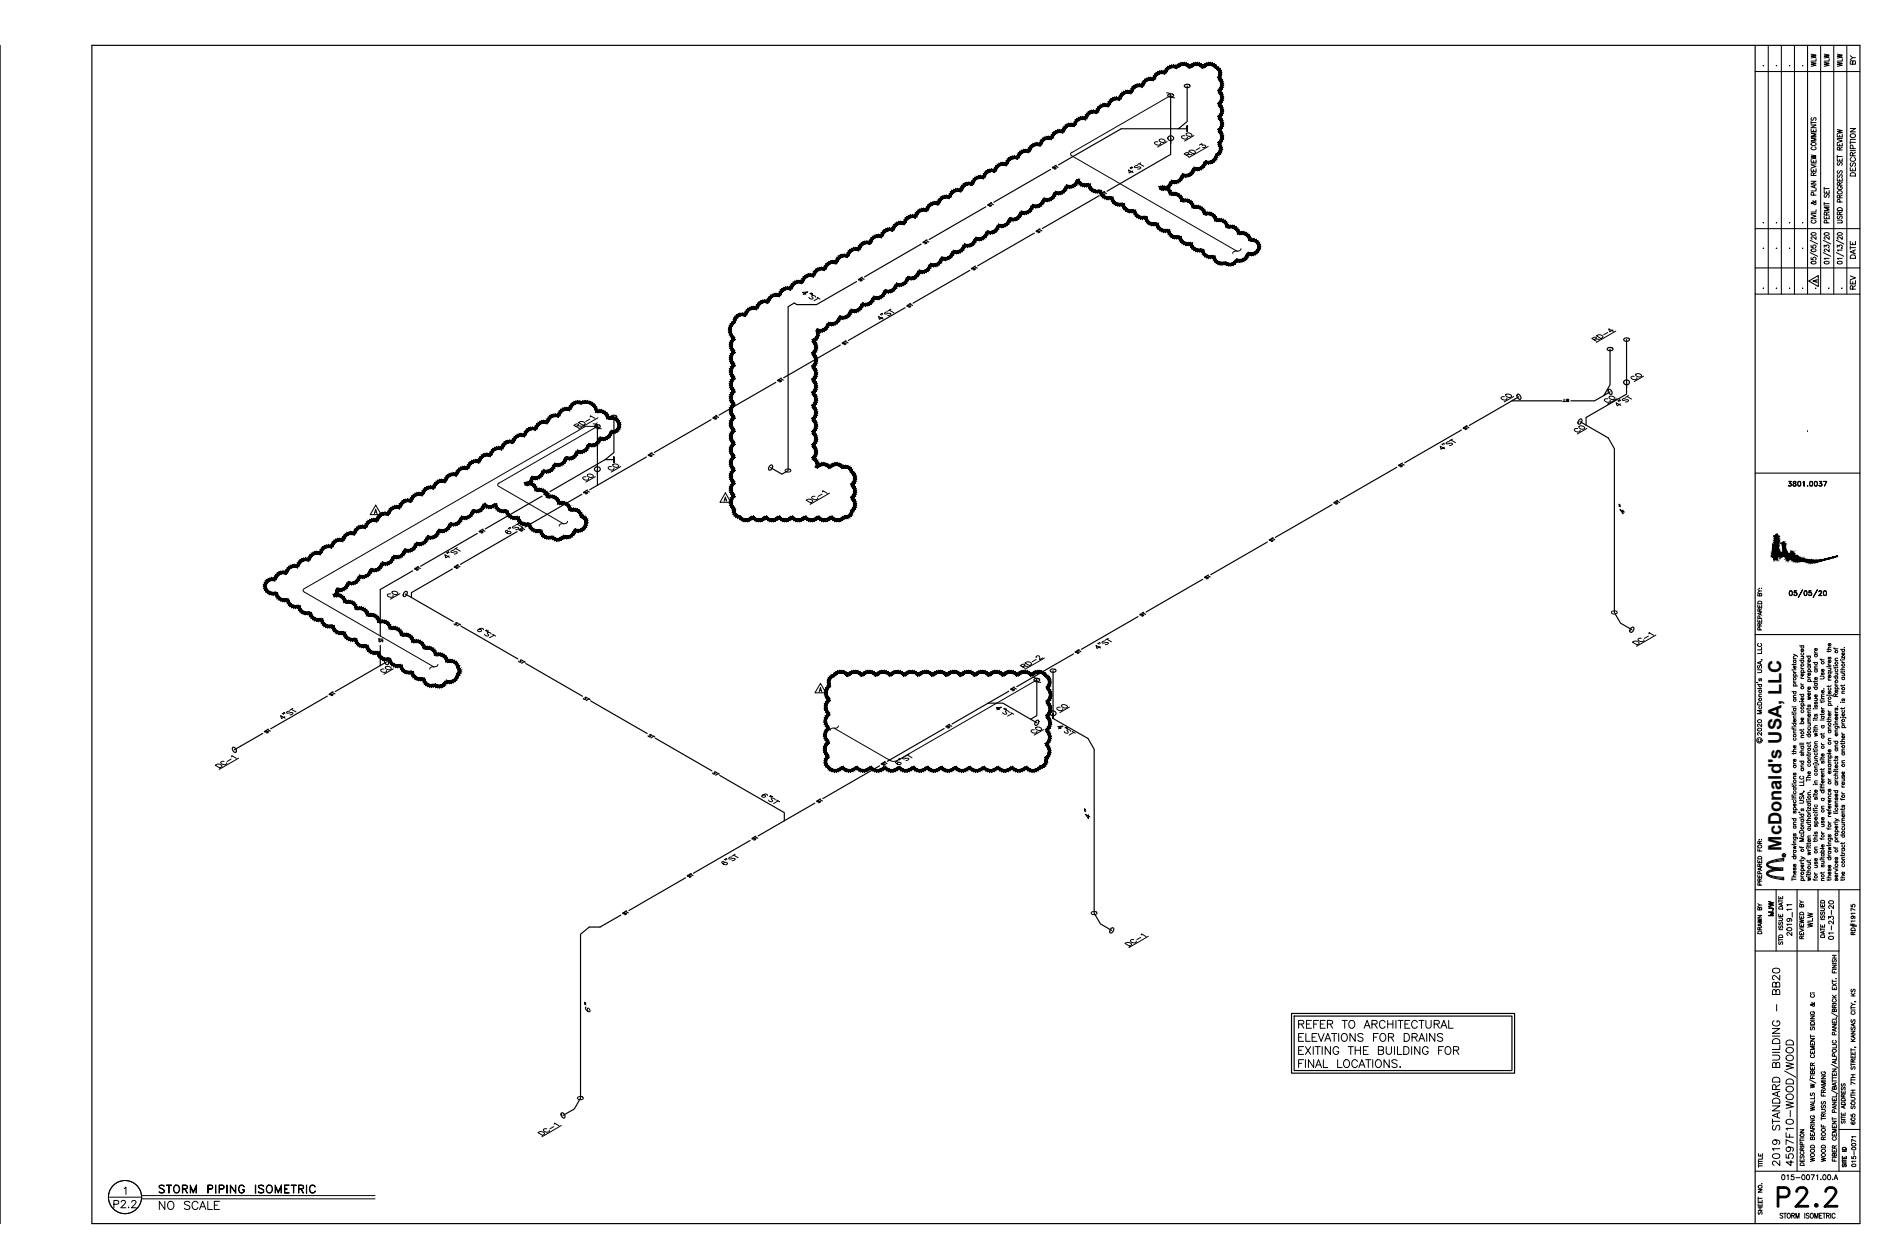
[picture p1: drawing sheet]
<svg xmlns="http://www.w3.org/2000/svg" width="914mm" height="610mm" viewBox="0 0 914 610" stroke-linecap="round" stroke-linejoin="round" font-family="sans-serif">
<defs><g id="words">
<text font-size="14.6" x="861" y="586">P2.2</text>
<text font-size="9.3" x="872" y="567" transform="rotate(-90 872 567)">4597F10-WOOD/WOOD</text>
<text font-size="8.9" x="864" y="413" transform="rotate(-90 864 413)">McDonald's USA, LLC</text>
<text font-size="7.9" x="76" y="580">STORM PIPING ISOMETRIC</text>
<text font-size="7.5" x="76" y="588">NO SCALE</text>
<g font-size="7.1">
<text x="866" y="291">01/23/20</text>
<text x="864" y="567" transform="rotate(-90 864 567)">2019 STANDARD BUILDING - BB20</text>
<text x="54" y="587">P2.2</text>
</g>
<text font-size="6.2" x="789" y="250" transform="rotate(-90 789 250)">4&quot;</text>
<g font-size="5.7">
<text x="888" y="33" transform="rotate(-90 888 33)">WLW</text>
<text x="894" y="33" transform="rotate(-90 894 33)">WLW</text>
<text x="901" y="32" transform="rotate(-90 901 32)">BY</text>
<text x="901" y="86" transform="rotate(-90 901 86)">DESCRIPTION</text>
<text x="901" y="126" transform="rotate(-90 901 126)">DATE</text>
<text x="901" y="141" transform="rotate(-90 901 141)">REV</text>
<text x="866" y="237">3801.0037</text>
<text x="530" y="398" transform="rotate(-90 530 398)">4&quot;</text>
<text x="861" y="445" transform="rotate(-90 861 445)">MJW</text>
<text x="870" y="455" transform="rotate(-90 870 455)">2019_11</text>
<text x="890" y="457" transform="rotate(-90 890 457)">01-23-20</text>
<text x="287" y="492" transform="rotate(-90 287 492)">6&quot;</text>
<text x="863" y="573">015-0071.00.0</text>
</g>
<g font-size="5.3">
<text x="880" y="451" transform="rotate(-90 880 451)">WLW</text>
<text x="886" y="564" transform="rotate(-90 886 564)">WOOD ROOF TRUSS FRAMING</text>
<text x="901" y="567" transform="rotate(-90 901 567)">015-0071</text>
</g>
<g font-size="4.9">
<text x="855" y="307" transform="rotate(-90 855 307)">PREPARED BY:</text>
<text x="855" y="430" transform="rotate(-90 855 430)">PREPARED FOR:</text>
<text x="855" y="454" transform="rotate(-90 855 454)">DRAWN BY</text>
<text x="865" y="459" transform="rotate(-90 865 459)">STD ISSUE DATE</text>
<text x="876" y="456" transform="rotate(-90 876 456)">REVIEWED BY</text>
<text x="896" y="546" transform="rotate(-90 896 546)">SITE ADDRESS</text>
<text x="855" y="567" transform="rotate(-90 855 567)">TITLE</text>
<text x="855" y="590" transform="rotate(-90 855 590)">SHEET NO.</text>
</g>
<text font-size="4" x="851" y="361">c</text>
<text font-size="3.5" x="864" y="416">R</text>
</g></defs>
<g fill="none" stroke="#000" stroke-width=".48">
<path d="M0 22v571M855 32h.1M861 32h.1M868 32h.1M874 32h.1M878 30l2 1h-2l2 1h-2M878 26l2 1h-2l2 1h-2M880 28v2h-2M566 45h1l1 2h2M568 46l-48 28M878 59h2M878 59v1"/>
<path d="M878 57v1h1l1-1v1M520 74l-1 1 1 1M520 76l80 46M552 79l3 2M553 79l-1 1M561 69h-1a1.4 1.4 0 0 0 1 1 1.4 1.4 0 0 0 2-1M562 68l1-1a1.4 1.4 0 0 1 2 2h-1a1.3 1.3 0 0 1-1 0 1.3 1.3 0 0 1-1-1zM566 69l-5 2M574 66h-1a1.4 1.4 0 0 0 1 1 1.4 1.4 0 0 0 2 0M575 65l1-1a1.1 1.1 0 0 1 1 1 1.1 1.1 0 0 1 0 1 1.4 1.4 0 0 1-2-1zM575 75l1-1-2 1 2 1M576 75h2"/>
<path d="M576 73a1.7 1.7 0 0 1 2 0 1.7 1.7 0 0 1 1 1v1zM579 66l-5 2M581 70h2v1a.8 .8 0 0 1 1-1 1 1 0 0 1 0 2h-1M582 72l-2 1M586 71l-10 5M878 77v2h2v-2M878 63v1h2v-1M878 61h2l-2 1h2M878 80l2 1h-2M878 75l2 1h-2l2 1h-2M878 80h2M879 71a.8 .8 0 0 0-1 1 .8 .8 0 0 0 1 1h1a.8 .8 0 0 0 0-1 .8 .8 0 0 0 0-1"/>
<path d="M879 63v1M879 78v1M880 67h-2l2 1h-2h2M880 65h-2h2l-2 1h2M891 77v1h2v-1M891 69v2h2v-2M891 65v1h2v-1M891 68h2l-2 1M891 63h2l-2 1h2l-2 1M891 76h2M891 75v2M891 67h2"/>
<path d="M891 79v1h1l1-1v1M892 73v-1h-1v1h2M892 66h.1M892 70v1M892 77v1M893 71l-1 1M548 81v1M549 81h.1M549 83l-1 1-1-2 2 2M552 80l-2 1h3l-1 1M878 88h2l-2 1h2M878 82v1h2v-1"/>
<path d="M879 97l1 2-1-1-1 1h1l1-1v-1M879 85v-1h-1v1h2M879 82v1M879 95v-2h-1v2h2M880 90v1M880 90l-2 1h2M880 84h-1M880 91v2h-2M884 92v2h3v-2M884 100h3M884 99h3M884 91v1"/>
<path d="M884 98v1M884 91h3M885 94v2l1-2v2M886 93v1M891 87v1h2v-1M891 85v1h1l1-1v1M891 83v1h1l1-1v1M891 91a.7 .7 0 0 0 1 1 .7 .7 0 0 0 1-1 .7 .7 0 0 0-1 0M892 96v-1h-1v1h2M892 90v-1h-1v1h2M892 87v1M892 98v-1h-1v1h2"/>
<path d="M893 95h-1M893 88l-1 1M855 108h.1M861 108h.1M868 108h.1M874 108h.1M878 117l3 1M878 119v1h1a.7 .7 0 0 1 0-1 .7 .7 0 0 1 1 0 .7 .7 0 0 1 0 1M878 104l2 1-2 1M878 106h2M878 104h2M878 113a1.2 1.2 0 0 1 2 0 1.2 1.2 0 0 1 0 1 1.2 1.2 0 0 1-1 0 1.2 1.2 0 0 1-1-1z"/>
<path d="M879 107a.8 .8 0 0 0-1 1 .8 .8 0 0 0 1 0h1a.8 .8 0 0 0 0-1M880 115v1l-1-1a.7 .7 0 0 0-1 0 .7 .7 0 0 0 0 1h1M880 102v1h-2M884 117l4 1M884 105v1h3v-1M884 120v-1h1a.7 .7 0 0 1 1 0 .7 .7 0 0 1 0 1M885 113a1.2 1.2 0 0 1 1 0 1.2 1.2 0 0 1 1 1 1.2 1.2 0 0 1-2 0 1.2 1.2 0 0 1 0-1zM886 104l-1-1-1 1h3M886 105v1M886 108v-1h-1l-1 1h3M887 101h-3h3l-3 1h3M887 103l-1 1"/>
<path d="M887 115v1l-1-1a.7 .7 0 0 0-1 0 .7 .7 0 0 0 0 1M890 117l4 1M891 120v-1h1a.7 .7 0 0 1 1 0 .7 .7 0 0 1 0 1M891 107h2v1h-2M891 101a1.2 1.2 0 0 1 2 0 1.2 1.2 0 0 1 0 1h-2zM891 113a1.2 1.2 0 0 1 1 0 1.2 1.2 0 0 1 1 1 1.2 1.2 0 0 1-1 0 1.2 1.2 0 0 1-1-1zM891 105v1h1l1-1v1M892 104v-1h-1v1h2M893 108h.1M893 103h-1M893 115v1l-1-1a.7 .7 0 0 0-1 0 .7 .7 0 0 0 0 1M602 121h-1l-3 1v1"/>
<path d="M855 120h.1M855 140h.1M861 120h.1M861 140h.1M868 120h.1M868 140h.1M874 120h.1M874 140h.1M878 123l3 1M878 125v1h1a.7 .7 0 0 1 0-1 .7 .7 0 0 1 1 0 .7 .7 0 0 1 0 1M878 127a1.2 1.2 0 0 1 2-1 1.2 1.2 0 0 1 0 2 1.2 1.2 0 0 1-1 0 1.2 1.2 0 0 1-1-1zM880 140h.1"/>
<path d="M884 123l4 1M885 127a1.2 1.2 0 0 1 1-1 1.2 1.2 0 0 1 1 2 1.2 1.2 0 0 1-2 0 1.2 1.2 0 0 1 0-1zM887 140h.1M887 121v1l-2-1-1 1h1M887 125h-3l1 1M890 123l4 1M891 127a1.2 1.2 0 0 1 1-1 1.2 1.2 0 0 1 1 2 1.2 1.2 0 0 1-1 0 1.2 1.2 0 0 1-1-1zM893 120h.1M893 140h.1M893 125h-2v1M893 121h-2v1M391 143l-2-1h3l-3 1"/>
<path d="M393 142h.1M394 143h-1M395 144l-1-1v1v1a1 1 0 0 1-1 0 1 1 0 0 1-1-1M396 144l2 1M397 145l-2 1M427 152v1M428 152h.1M428 154l-2 1v-2l2 2M430 151l-1 1h3l-2 1M431 150l2 2M432 150l-2 1M782 160l-2 1v-2l2 2"/>
<path d="M773 165l1-1h-2l2 1M774 164l2 1M774 163a1.6 1.6 0 0 1 2-1 1.6 1.6 0 0 1 1 2h-1zM779 161l-1 1M783 161l-9 5M729 192l-1 1a1.4 1.4 0 0 0 1 1 1.4 1.4 0 0 0 2-1M730 191h1a1.1 1.1 0 0 1 1 0 1.1 1.1 0 0 1 0 2 1.4 1.4 0 0 1-2-2zM734 192l-5 3M779 193l-1 1a1.4 1.4 0 0 0 1 1 1.4 1.4 0 0 0 2-1M780 192h1a1.1 1.1 0 0 1 1 0 1.1 1.1 0 0 1 0 2 1.3 1.3 0 0 1-1 0 1.3 1.3 0 0 1-1-2zM784 193l-5 3M785 194v1"/>
<path d="M785 194h1M786 196l-2 1v-2l2 2M788 193l-1 1h3l-2 1M789 192l2 2M790 192l-2 1M792 183h-1a1.4 1.4 0 0 0 1 1 1.4 1.4 0 0 0 2-1M793 182l1-1a1.4 1.4 0 0 1 2 2h-1a1.4 1.4 0 0 1-2-1zM797 182l-5 3M279 207l2-1h-1h-2l3 2M280 206l2 1M281 205a1.6 1.6 0 0 1 1-1 1.6 1.6 0 0 1 1 2zM283 207l-136 79 1 1 62 36-1 1-1 1"/>
<path d="M285 207h-2M285 207h5M286 203l-2 1M286 202l3 1M288 206h1l1 1M290 207a.9 .9 0 0 1 0 1M290 205a.9 .9 0 0 0-1 1 .9 .9 0 0 0 1 1M290 207v1h2M290 207l-49 28 1 1 31 18M290 203l-9 5M699 215l1 1M700 215h.1"/>
<path d="M700 217l-1 1-1-2 2 2M703 214l-2 1h3l-1 1M703 213l3 2M704 213l-1 1M765 208h-2a1.4 1.4 0 0 0 1 1 1.4 1.4 0 0 0 2 0M766 207a1.1 1.1 0 0 1 2 0 1.1 1.1 0 0 1 0 1 1.3 1.3 0 0 1-2-1zM769 208l-4 2M284 231h-1a1.4 1.4 0 0 0 1 2 1.4 1.4 0 0 0 1-1M285 230h1a1.3 1.3 0 0 1 2 1l-1 1a1.3 1.3 0 0 1-2-1 1.3 1.3 0 0 1 0-1zM289 231l-5 3M296 226l-1 1a1.4 1.4 0 0 0 1 1 1.4 1.4 0 0 0 2-1M297 225h1a1.3 1.3 0 0 1 2 1l-1 1a1.3 1.3 0 0 1-1 0 1.3 1.3 0 0 1-1-2z"/>
<path d="M301 226l-5 3M381 228a1.2 1.2 0 0 1 2-1 1.2 1.2 0 0 1 0 2 1.4 1.4 0 0 1-1 0 1.4 1.4 0 0 1-1-1zM399 240l-2 1M399 239v-1l2 1M402 239l-9 6M182 249v-2l1 2M182 248h1M246 257h-1a1.1 1.1 0 0 0 1 2 1.1 1.1 0 0 0 2-1h-2v1M247 256v1M247 256h1M250 255l-2 1h3l-1 1M251 254l2 1"/>
<path d="M251 254l-1 1M273 254h-1l-1 1M275 253v1h-2M351 243l1-2v2M351 242h1M391 243a1.6 1.6 0 0 1 2-1 1.6 1.6 0 0 1 1 1l-1 1zM395 241a.9 .9 0 0 0-1 0 .9 .9 0 0 0 0 1 1.4 1.4 0 0 0 1 0 1.4 1.4 0 0 0 1-1M861 259h.1M862 259h.1M217 268h.1M217 268h1M218 270l-2 1v-2l2 1"/>
<path d="M220 267l-1 1h3l-2 1M221 266l2 1M222 266h-2M860 271h.1M864 263h.1M868 268h.1M868 268h1M868 268h1h-1M869 268h.1M189 288h-1a1.4 1.4 0 0 0 1 2 1.4 1.4 0 0 0 2-1M190 287h1a1.1 1.1 0 0 1 1 0 1.1 1.1 0 0 1 0 1h-1zM194 288l-5 3"/>
<path d="M781 297l1-1a1.2 1.2 0 0 1 1 0 1.2 1.2 0 0 1 1 2 1.4 1.4 0 0 1-2 0 1.4 1.4 0 0 1-1-1zM232 305l2 1a.8 .8 0 0 1-1 0 .8 .8 0 0 1-1-1h2M236 306h-1M237 306h-1M238 308l-1-1h-1l1 1a1.1 1.1 0 0 1-1 0 1.1 1.1 0 0 1-1 0M239 308h1M240 308l-3 1M502 320l-2 1M502 319a1 1 0 0 1 1-1 1 1 0 0 1 1 1v1l2-1M506 319l-9 6M532 312h1M533 312h.1"/>
<path d="M533 314h-1l-1-1 3 1M536 311l-2 1h3l-1 1M537 310l2 1M537 310h-1M791 311a1.7 1.7 0 0 1 2 0 1.7 1.7 0 0 1 2 1l-1 1zM796 310h-2a1.4 1.4 0 0 0 1 1 1.4 1.4 0 0 0 2-1M799 308l-2 2M799 307h1l2 1M803 308l-10 5M853 312a.9 .9 0 0 0-1 1 1 1 0 0 0 2 0 .9 .9 0 0 0 0-1M854 320h.1M854 316v1h-2"/>
<path d="M854 314v1h-2M870 319h.1M870 317l1 1h-1M870 319h1M871 318v1M872 313h3M873 318h2M873 317a.6 .6 0 0 0 0 1 .6 .6 0 0 0 1 0 .6 .6 0 0 0 0-1M873 313a.6 .6 0 0 0 0 1 .6 .6 0 0 0 1 0 .6 .6 0 0 0 0-1M874 318v1h-1M874 315a.6 .6 0 0 1 0 1 .6 .6 0 0 1-1 0 .7 .7 0 0 1 1-1v1M876 318h2"/>
<path d="M877 318a.6 .6 0 0 0 0 1 .6 .6 0 0 0 1 0 .6 .6 0 0 0 0-1M878 320a.6 .6 0 0 1 0 1 .6 .6 0 0 1-1 0 .6 .6 0 0 1 0-1v1M880 316v1M880 317h1M880 317a.6 .6 0 0 0 0 1 .6 .6 0 0 0 1 0 .6 .6 0 0 0 0-1M881 314a.6 .6 0 0 1 0 1 .6 .6 0 0 1-1 0v1M882 320h2M883 320h.1M886 315h2M886 316h.1M887 319v1l1-1-1 1M887 312a.7 .7 0 0 1 1 1 .6 .6 0 0 1-1 0 .6 .6 0 0 1 0-1v1"/>
<path d="M888 314h-2l1 1M888 315l-2 1M889 314l2 1M890 314v1M891 319h-1v1M892 320h.1M892 315h2M893 320h1M893 315a.6 .6 0 0 0 0 1 .6 .6 0 0 0 1 0 .6 .6 0 0 0 0-1M894 317a.6 .6 0 0 1 0 1 .6 .6 0 0 1-1 0 .6 .6 0 0 1 0-1l1 1M894 314h.1M894 318v1l-1-1v1"/>
<path d="M186 324l-1 1a1.4 1.4 0 0 0 1 1 1.4 1.4 0 0 0 1-1M187 324l1-1a1.3 1.3 0 0 1 1 0 1.3 1.3 0 0 1 1 1l-2 1zM191 324l-5 3M212 322v1h-2M397 336l1-3v3M397 335h1M496 323l1-1-2 1 2 1M497 323h1M497 322a1.6 1.6 0 0 1 2-1 1.6 1.6 0 0 1 1 1l-1 1zM501 329h1l1 1M503 330v1h2M503 330l-68 39"/>
<path d="M852 331h.1M852 325h2v1h-2M852 334h2M852 332h2M852 323v1l1-1h1v1M853 338h1M853 335h1M853 335a.7 .7 0 0 0 0 1 .7 .7 0 0 0 1 0 .7 .7 0 0 0 0-1M853 332a.7 .7 0 0 0 0 1 .7 .7 0 0 0 1 0 .7 .7 0 0 0 0-1M853 329v1l1-1v1M853 321v1M854 321h-2l2 1"/>
<path d="M854 337h-1v1M869 325h.1M869 335h2M870 330v1M870 325v1M870 322v1M870 339h1M870 338h1M870 333h1M870 331h1M870 328h1M870 326h1"/>
<path d="M870 320h1M870 325h1M870 339a.6 .6 0 0 0 0 1 .6 .6 0 0 0 1 0 .6 .6 0 0 0 0-1M870 335a.6 .6 0 0 0 0 1 .6 .6 0 0 0 1 0 .6 .6 0 0 0 0-1M870 333a.6 .6 0 0 1 0-1 .6 .6 0 0 1 1 0 .6 .6 0 0 1 0 1M870 328a.6 .6 0 0 1 0-1 .6 .6 0 0 1 1 0 .6 .6 0 0 1 0 1M870 320a.6 .6 0 0 0 0 1 .6 .6 0 0 0 1 0 .6 .6 0 0 0 0-1M871 323a.6 .6 0 0 1 0 1 .6 .6 0 0 1-1 0 .6 .6 0 0 1 0-1v1M871 337h-1v1M871 322h-2M872 320h3M872 337h3"/>
<path d="M873 326h2M873 332h2M873 329h2M873 324h2M873 331l1 1M873 328l1 1M873 323l1 1M873 337a.6 .6 0 0 0 0 1 .6 .6 0 0 0 1 0 .6 .6 0 0 0 0-1M873 326a.6 .6 0 0 1 0-1 .6 .6 0 0 1 1 0 .6 .6 0 0 1 0 1M873 320a.6 .6 0 0 0 0 1 .6 .6 0 0 0 1 0 .6 .6 0 0 0 0-1M874 338a.6 .6 0 0 1 0 1 .6 .6 0 0 1-1 0l1 1M874 327a.6 .6 0 0 1 0 1 .6 .6 0 0 1-1 0 .7 .7 0 0 1 1-1v1"/>
<path d="M876 335h1M876 328l1 1M876 321l1 1M876 338h2l-2 1h2h-2M876 335h2M876 331h2M876 329h2M876 326h2M876 323h2M876 322h2M877 331a.6 .6 0 0 1 0-1 .6 .6 0 0 1 1 0 .6 .6 0 0 1 0 1M877 326a.6 .6 0 0 1 0-1 .6 .6 0 0 1 1 0 .6 .6 0 0 1 0 1"/>
<path d="M877 323a.6 .6 0 0 0 0 1 .6 .6 0 0 0 1 0 .6 .6 0 0 0 0-1M878 336a.6 .6 0 0 1 0 1 .6 .6 0 0 1-1 0 .6 .6 0 0 1 0-1v1M878 333a.6 .6 0 0 1 0 1 .6 .6 0 0 1-1 0 .6 .6 0 0 1 0-1v1M878 326a.6 .6 0 0 1 0 1 .6 .6 0 0 1-1 0v1M879 333h2M879 321h2M880 325h1M880 330v1M880 339h1M880 331h1M880 324h1M880 333a.6 .6 0 0 0 0 1 .6 .6 0 0 0 1 0 .6 .6 0 0 0 0-1"/>
<path d="M880 331a.6 .6 0 0 0 0 1 .6 .6 0 0 0 1 0 .6 .6 0 0 0 0-1M880 325a.6 .6 0 0 0 0 1 .6 .6 0 0 0 1 0 .6 .6 0 0 0 0-1M880 321a.6 .6 0 0 0 0 1 .6 .6 0 0 0 1 0 .6 .6 0 0 0 0-1M881 339v1h-1M881 337a.6 .6 0 0 1 0 1 .6 .6 0 0 1-1 0 .6 .6 0 0 1 0-1v1M881 328a.6 .6 0 0 1 0 1 .6 .6 0 0 1-1 0 .6 .6 0 0 1 0-1v2M881 323h-1v1M881 330l-2 1M882 328h2v1h-2M883 340h.1M883 339h1M883 326v1l1-1v1"/>
<path d="M884 335a.6 .6 0 0 1 0 1 .6 .6 0 0 1-1 0 .7 .7 0 0 1 1-1v1M884 325a.6 .6 0 0 1 0 1 .6 .6 0 0 1-1 0 .7 .7 0 0 1 1-1v1M884 334h.1M884 338h-1v1M884 337h-1v1M886 323h.1M886 337h.1M886 340h1M886 329l1 1M886 322l1 1M886 326h2M886 324h2"/>
<path d="M886 332v1M886 330h2M886 323h2M886 337l2 1M887 334a.6 .6 0 0 0 0 1 .6 .6 0 0 0 0-1M887 326a.6 .6 0 0 0 0 1 .6 .6 0 0 0 0-1M887 324l1 1h-2M887 335a.7 .7 0 0 1 1 1 .6 .6 0 0 1-1 0 .6 .6 0 0 1 0-1v1M887 328a.6 .6 0 0 1 1 0 .6 .6 0 0 1-1 0v1M887 320a.7 .7 0 0 1 1 1 .6 .6 0 0 1-1 0 .6 .6 0 0 1 0-1v1M888 332l-2 1M889 323h.1"/>
<path d="M889 328h2M890 323v1M890 334h2M890 332h1M890 326h1M890 320h1M890 332h.1M890 323h1M890 334a.6 .6 0 0 1 0-1 .6 .6 0 0 1 1 0 .6 .6 0 0 1 0 1M890 328a.6 .6 0 0 0 0 1 .6 .6 0 0 0 1 0 .6 .6 0 0 0 0-1M890 325a.6 .6 0 0 0 0 1 .6 .6 0 0 0 1 0 .6 .6 0 0 0 0-1M890 338l-1-2v2h2"/>
<path d="M891 326v1h-1M891 335a.6 .6 0 0 1 0 1 .6 .6 0 0 1-1 0 .6 .6 0 0 1 0-1v1M891 336l-1 1M891 323l-2 1M892 325h2M893 320l1 1M893 321h1M893 326h.1M893 332v1M893 336h1M893 328h1M893 327h1"/>
<path d="M893 339v1l1-1v1M893 328a.6 .6 0 0 0 0 1 .6 .6 0 0 0 1 0 .6 .6 0 0 0 0-1M894 327v1h-1M894 335h-1v1M894 324h-1v1M894 332l-2 1M894 325l-2 1M137 346h.1M138 346h.1M138 348h-2v-1l2 1M140 345l-1 1h3l-1 1M141 344l3 1"/>
<path d="M142 344h-1M404 353h-1l-1 1M405 353l27 16M406 352v1h-2M485 344l-2-1h3l-3 1M487 344h-1M488 344h-1M489 346a1 1 0 0 0 0-1 1 1 0 0 0-2 0l1 1a1 1 0 0 1-1 0 1 1 0 0 1-1 0M490 346h2M491 346l-2 1M501 354h-1a1.4 1.4 0 0 0 1 1 1.4 1.4 0 0 0 2 0M502 353h1a1.3 1.3 0 0 1 2 1h-1a1.3 1.3 0 0 1-2-1z"/>
<path d="M506 354l-5 2M514 343h-2a1.4 1.4 0 0 0 2 2 1.4 1.4 0 0 0 1-1M514 353l-1-1h2l-2 1M515 342h1a1.3 1.3 0 0 1 1 0 1.3 1.3 0 0 1 0 1h-1zM517 353h-1M518 353h-1M518 343l-4 3M519 355a.9 .9 0 0 0-1-1 .9 .9 0 0 0-1 0l1 1a1 1 0 0 1-1 1 1 1 0 0 1-1-1M520 355l1 1M521 355l-3 1M852 341h2v1h-2zM853 343a.7 .7 0 0 0 0 1 .7 .7 0 0 0 1 0 .7 .7 0 0 0 0-1"/>
<path d="M854 345h-2h2l-2 1h2M854 355v2l-1-2-1 1h1M854 351v1l-1-1-1 1h1M869 353h.1M869 345h.1M869 353l2 1M869 351h2M869 343h2M870 346v1M870 353v1M870 355h1M870 348h1"/>
<path d="M870 344h1M870 352h1M870 345h1M870 358a.6 .6 0 0 0 0 1 .6 .6 0 0 0 1 0 .6 .6 0 0 0 0-1M870 351a.6 .6 0 0 0 0 1 .6 .6 0 0 0 1 0 .6 .6 0 0 0 0-1M870 344a.6 .6 0 0 0 1 0M871 349a.6 .6 0 0 1 0 1 .6 .6 0 0 1-1 0 .6 .6 0 0 1 0-1v1M871 354h-1v1M871 347h-1v1M871 346h-2M873 340h.1M872 351h3"/>
<path d="M873 354h.1M873 358h2M873 342h2M873 340h2M873 351a.6 .6 0 0 1 0-1 .6 .6 0 0 1 1 0 .6 .6 0 0 1 0 1M873 344a.6 .6 0 0 0 0 1 .6 .6 0 0 0 1 0 .6 .6 0 0 0 0-1M873 342a.6 .6 0 0 1 0-1 .6 .6 0 0 1 1 0 .6 .6 0 0 1 0 1M874 348a.6 .6 0 0 1 0 1 .6 .6 0 0 1-1 0 .7 .7 0 0 1 1-1v1M875 357h-2l1 1M875 354h-3M876 356h2M876 351h2"/>
<path d="M876 343v1M876 360v1M876 350h2M876 346h2M877 356a.6 .6 0 0 0 0 1 .6 .6 0 0 0 1 0 .6 .6 0 0 0 0-1M877 353a.6 .6 0 0 0 0 1 .6 .6 0 0 0 1 0 .6 .6 0 0 0 0-1M877 342v1l1-1v1M877 351l1 1h-2M878 346a.6 .6 0 0 1 0 1 .6 .6 0 0 1-1 0 .6 .6 0 0 1 0-1v1M878 349h-1v1M878 348h-1v1M878 345h-1v1"/>
<path d="M878 360h-1h-1M878 343l-2 1M879 355h.1M879 349h.1M879 344h.1M879 353h2M880 356h1h-1l1 1h-1M880 348v1M880 354h.1M880 355h1M880 349h1M880 344h1"/>
<path d="M880 346v1l1-1v1M880 342v1l1-1v1M880 340v1l1-1v1M881 360h-1v1M881 352h-1v1M881 354h-2M881 348h-2M882 349h2M883 343l1 1M883 344h1M883 340v1M883 346v1"/>
<path d="M883 356h.1M883 357h1M883 352h1M883 347h1M883 357a.6 .6 0 0 0 0 1 .6 .6 0 0 0 1 0 .6 .6 0 0 0 0-1M883 352a.6 .6 0 0 0 0 1 .6 .6 0 0 0 1 0 .6 .6 0 0 0 0-1M883 347a.6 .6 0 0 0 0 1 .6 .6 0 0 0 1 0 .6 .6 0 0 0 0-1M884 344a.6 .6 0 0 1 0 1 .6 .6 0 0 1-1 0 .7 .7 0 0 1 1-1v2M884 356h-2M884 346l-2 1M884 340h-2M886 349h2"/>
<path d="M886 345h1M886 345h2M886 350h.1M886 359h2M886 354h2M886 342h2M886 340h2M887 354a.6 .6 0 0 0 0 1 .6 .6 0 0 0 1 0 .7 .7 0 0 0-1-1M887 342a.6 .6 0 0 1 0-1 .6 .6 0 0 1 1 0 .7 .7 0 0 1-1 1M887 346a.7 .7 0 0 1 1 1 .6 .6 0 0 1-1 0 .6 .6 0 0 1 0-1v1M888 358h-2l1 1M888 352l-2 1 1 1"/>
<path d="M888 348h-2l1 1M888 349l-2 1M889 359h2M889 352h.1M890 352h1l1 1M890 351h1M890 355h1M890 346h1M890 345v1M890 359a.6 .6 0 0 0 0 1 .6 .6 0 0 0 1 0 .6 .6 0 0 0 0-1M890 352a.6 .6 0 0 0 0 1 .6 .6 0 0 0 1 0 .6 .6 0 0 0 0-1M890 343v1l1-1v1"/>
<path d="M891 356a.6 .6 0 0 1 0 1 .6 .6 0 0 1-1 0 .6 .6 0 0 1 0-1v1M891 348a.6 .6 0 0 1 0 1 .6 .6 0 0 1-1 0 .6 .6 0 0 1 0-1v1M891 346a.6 .6 0 0 1 0 1 .6 .6 0 0 1-1 0 .6 .6 0 0 1 0-1v1M891 343h.1M891 354h-1v1M891 350h-1v1M892 348h.1M892 360h2M892 341h.1M893 355l1 1M893 350l1 1M893 343v1"/>
<path d="M893 356h1M893 353h2M893 351h1M893 348h2M893 341h1M893 353a.6 .6 0 0 1 0-1 .6 .6 0 0 1 1 0 .6 .6 0 0 1 0 1M893 344a.6 .6 0 0 0 0 1 .6 .6 0 0 0 1 0 .6 .6 0 0 0 0-1M894 357a.6 .6 0 0 1 0 1 .6 .6 0 0 1-1 0 .6 .6 0 0 1 0-1l1 1M894 346a.6 .6 0 0 1 0 1 .6 .6 0 0 1-1 0 .6 .6 0 0 1 0-1l1 1M894 359h-1v1M894 343l-2 1M104 371a1.6 1.6 0 0 1 2-1 1.6 1.6 0 0 1 1 2z"/>
<path d="M109 369l-2 1a1.4 1.4 0 0 0 1 1 1.4 1.4 0 0 0 2-1M112 368l-2 1M112 367v-1l3 2M116 368l-10 5M432 369h3M435 369a1.1 1.1 0 0 0 0 2 1.1 1.1 0 0 0 2-1h-2v1M436 368v1M436 368h1M439 367l-1 1h3l-2 1M440 366l2 1M441 366l-2 1M869 364h2"/>
<path d="M870 370h.1M870 365v1M870 378h1M870 371h1M870 370h1M870 375v1l1-1v1M870 371a.6 .6 0 0 0 0 1 .6 .6 0 0 0 1 0 .6 .6 0 0 0 0-1M871 368a.6 .6 0 0 1 0 1 .6 .6 0 0 1-1 0 .6 .6 0 0 1 0-1v1M871 362a.6 .6 0 0 1 0 1 .6 .6 0 0 1-1 0 .6 .6 0 0 1 0-1v1M871 377h-1v1M871 363h-1v1M871 365h-2"/>
<path d="M872 369h3M872 365h3M872 361h3M872 360h3M873 376a.7 .7 0 0 0-1 1 .7 .7 0 0 0 1 1h1a.7 .7 0 0 0 1-1 .7 .7 0 0 0-1-1M873 373h2M873 372h2M873 362h2M873 373a.6 .6 0 0 0 0 1 .6 .6 0 0 0 1 0 .6 .6 0 0 0 0-1M873 369a.6 .6 0 0 0 0 1 .6 .6 0 0 0 1 0 .6 .6 0 0 0 0-1M873 365v1l1-1v1M873 362a.6 .6 0 0 0 0 1 .6 .6 0 0 0 1 0 .6 .6 0 0 0 0-1"/>
<path d="M875 371h-2l1 1M875 364h-2l1 1M875 380v1h-3M875 378v1h-3M876 378h2M876 378v1M876 377h2M876 364l1 1M876 366h.1M876 368h2M876 365h2M876 363h2"/>
<path d="M877 371a.6 .6 0 0 0 1 0M877 363a.6 .6 0 0 0 0 1 .6 .6 0 0 0 1 0 .6 .6 0 0 0 0-1M877 361a.6 .6 0 0 0 0 1 .6 .6 0 0 0 1 0 .6 .6 0 0 0 0-1M878 374a.6 .6 0 0 1 0 1 .6 .6 0 0 1-1 0 .6 .6 0 0 1 0-1v1M878 376h-1v1M878 367h-1v1M878 366h-2M879 371h.1M879 363h.1M880 364v1M880 380h1M880 372h1"/>
<path d="M880 369h1M880 368h1M880 361h1M880 370l2 1M880 363h1M880 375a.6 .6 0 0 0 0 1 .6 .6 0 0 0 1 0 .6 .6 0 0 0 0-1M880 365a.6 .6 0 0 0 0 1 .6 .6 0 0 0 1 0 .6 .6 0 0 0 0-1M881 369v1h-1M881 379h-1v1M881 371h-1v1M881 367h-1v1M881 364h-2"/>
<path d="M883 369h.1M883 377l1 1M883 360l1 1M883 361h1M883 367v1M883 373h.1M883 378h1M883 375h1M883 369h1M883 369v1l1-1v1M884 379a.6 .6 0 0 1 0 1 .6 .6 0 0 1-1 0 .7 .7 0 0 1 1-1v1M884 376a.6 .6 0 0 1 0 1 .6 .6 0 0 1-1 0 .7 .7 0 0 1 1-1v1"/>
<path d="M884 366a.7 .7 0 0 1-1 1 .6 .6 0 0 1 0-1l1 1M884 374h-1v1M884 373h-2M884 367l-2 1M886 365h2M886 378h1M886 378h2M886 372l2 2M886 371h2M886 370h2M886 367h2M887 371a.6 .6 0 0 0 0 1 .6 .6 0 0 0 1 0 .7 .7 0 0 0-1-1"/>
<path d="M887 367a.6 .6 0 0 1 0-1 .6 .6 0 0 1 1 0 .7 .7 0 0 1-1 1M887 374a.7 .7 0 0 1 1 1 .6 .6 0 0 1-1 0 .6 .6 0 0 1 0-1v1M887 364a.6 .6 0 0 1 1 0 .6 .6 0 0 1-1 0v1M888 369h-2l1 1M888 368h-2l1 1M888 372l-2 2M889 376h2M889 374h.1M890 363h1M890 368v1M890 373v1M890 380h1"/>
<path d="M890 379h1M890 362h1M890 378v1M890 374h1M890 380a.6 .6 0 0 0 0 1 .6 .6 0 0 0 1 0 .6 .6 0 0 0 0-1M890 377a.7 .7 0 0 0 1 1 .6 .6 0 0 0 0-1M890 370a.6 .6 0 0 0 1 0M890 367v1l1-1v1M890 363a.6 .6 0 0 0 0 1 .6 .6 0 0 0 1 0 .6 .6 0 0 0 0-1M891 371a.6 .6 0 0 1 0 1 .6 .6 0 0 1-1 0 .6 .6 0 0 1 0-1v1M891 373h-2M891 368l-2 1"/>
<path d="M891 375h-1v1M891 361h-1v1M893 364h1M893 378h1M893 360v1M893 370h1M893 365h1M893 376v1l1-1v1M893 365a.6 .6 0 0 0 0 1 .6 .6 0 0 0 1 0 .6 .6 0 0 0 0-1M894 378v1h-1M894 379a.6 .6 0 0 1 0 1 .6 .6 0 0 1-1 0 .6 .6 0 0 1 0-1l1 2M894 374a.6 .6 0 0 1 0 1 .6 .6 0 0 1-1 0 .6 .6 0 0 1 0-1l1 1"/>
<path d="M894 369h-1v1M894 363h-1v1M894 360l-2 1M370 386h1h-2a1.4 1.4 0 0 1 2-1 1.4 1.4 0 0 1 1 1M374 386h-1M374 386v1M376 388a1 1 0 0 0-1-1 1 1 0 0 0-1 0l1 1a1.1 1.1 0 0 1-1 1 1.1 1.1 0 0 1-1-1M377 388l1 1M377 388l-2 2M869 388h.1M869 386h.1M869 380h.1"/>
<path d="M869 386l2 1M869 397h2M870 400h1M870 393h1M870 381v1M870 386v1M870 382h1M870 387h1M870 386h1M870 380h1M870 397a.6 .6 0 0 0 0 1 .6 .6 0 0 0 1 0 .6 .6 0 0 0 0-1M870 393v1l1-1v1"/>
<path d="M870 393a.6 .6 0 0 1 0-1 .6 .6 0 0 1 1 0 .6 .6 0 0 1 0 1M870 388a.6 .6 0 0 0 0 1 .6 .6 0 0 0 1 0 .6 .6 0 0 0 0-1M870 384a.6 .6 0 0 0 0 1 .6 .6 0 0 0 1 0 .6 .6 0 0 0 0-1M870 382a.6 .6 0 0 0 0 1 .6 .6 0 0 0 1 0 .6 .6 0 0 0 0-1M871 390a.6 .6 0 0 1 0 1 .6 .6 0 0 1-1 0 .6 .6 0 0 1 0-1v1M871 399h-1v1M871 381h-1h-1M872 394h1M872 388h2l1 1h-1l-2 1M872 397h3M872 395h3M873 386v2l1-2 1 1-1 1"/>
<path d="M873 397h2M873 397a.6 .6 0 0 0 0 1 .6 .6 0 0 0 1 0 .6 .6 0 0 0 0-1M873 395a.6 .6 0 0 0 0 1 .6 .6 0 0 0 1 0 .6 .6 0 0 0 0-1M873 392v1l1-1v1M874 385v1M874 384h1M875 399h-2l1 1M875 384l-3 1 3 1M876 393h.1M876 388h.1M876 398h2M876 394h1"/>
<path d="M876 400h2M876 389h.1M876 399h.1M876 394h2M876 390h2M876 385h2M877 393h1M877 388h1M877 390a.6 .6 0 0 0 0 1 .6 .6 0 0 0 1 0 .6 .6 0 0 0 0-1M877 400l1 1h-2M878 383h.1M878 391v2l-2-2v2"/>
<path d="M878 397h-1v1M878 384h-1v1M878 399h-2M878 388l-2 1M879 394h.1M879 392h.1M879 386h.1M879 381h.1M879 393h2M880 385h.1M880 393h.1M880 399h2"/>
<path d="M880 394h1M880 392h1M880 386h1M880 381h1M880 400v1l1-1v1M880 399a.6 .6 0 0 1 0-1 .6 .6 0 0 1 1 0 .6 .6 0 0 1 0 1M880 395a.6 .6 0 0 0 0 1 .6 .6 0 0 0 1 0 .6 .6 0 0 0 0-1M880 390a.6 .6 0 0 0 0 1 .6 .6 0 0 0 1 0 .6 .6 0 0 0 0-1M880 387v1l1-1v1M881 396a.6 .6 0 0 1 0 1 .6 .6 0 0 1-1 0 .6 .6 0 0 1 0-1v1M881 383a.6 .6 0 0 1 0 1 .6 .6 0 0 1-1 0 .6 .6 0 0 1 0-1v1M881 385h-2"/>
<path d="M882 381l2 1M882 380l1 1h1M882 383h2M883 383h.1M883 400h1M883 380v1M883 381v1M883 392h1M883 387h1M883 383h1M883 398v1l1-1v1M883 387a.6 .6 0 0 0 0 1 .6 .6 0 0 0 1 0 .6 .6 0 0 0 0-1"/>
<path d="M883 383a.6 .6 0 0 0 0 1 .6 .6 0 0 0 1 0 .6 .6 0 0 0 0-1M884 400v1h-1M884 396a.6 .6 0 0 1 0 1 .6 .6 0 0 1-1 0 .7 .7 0 0 1 1-1v2M884 391h-1v1M886 393h2M886 398l1 1M886 395l1 1M886 389l1 1M886 399h2M886 387h2M886 393h.1M886 396h2"/>
<path d="M886 390h2M887 384a.6 .6 0 0 0 0 1 .6 .6 0 0 0 1 0 .7 .7 0 0 0-1-1M887 394a.7 .7 0 0 1 1 1 .6 .6 0 0 1-1 0 .6 .6 0 0 1 0-1v1M887 391a.7 .7 0 0 1 1 1 .6 .6 0 0 1-1 0 .6 .6 0 0 1 0-1v1M887 388a.7 .7 0 0 1 1 1 .6 .6 0 0 1-1 0 .6 .6 0 0 1 0-1v1M887 383a.7 .7 0 0 1 1 1 .6 .6 0 0 1-1 0 .6 .6 0 0 1 0-1v1M888 386h-2l1 1M889 394h2M889 383h2M889 399h2M889 394h.1M890 397l1 1h-1"/>
<path d="M890 400h1M890 390h1M890 399v1M890 394h1M890 392a.6 .6 0 0 0 0 1 .6 .6 0 0 0 1 0 .6 .6 0 0 0 0-1M890 387v1l1-1v1M890 383a.6 .6 0 0 0 0 1 .6 .6 0 0 0 1 0 .6 .6 0 0 0 0-1M891 390a.6 .6 0 0 1 0 1 .6 .6 0 0 1-1 0 .6 .6 0 0 1 0-1v1M891 385a.6 .6 0 0 1 0 1 .6 .6 0 0 1-1 0 .6 .6 0 0 1 0-1v1M891 398h1M891 389h-1v1M892 387l2 1"/>
<path d="M893 384l1 1M893 381l1 1M893 394h1M893 387v1M893 392v1M893 400h1M893 399h1M893 385h1M893 382h1M893 390v2l1-1v1M894 400v1h-1M894 395a.6 .6 0 0 1 0 1 .6 .6 0 0 1-1 0 .6 .6 0 0 1 0-1l1 1"/>
<path d="M894 398h-1v1M894 397h-1v1M894 393h-1v1M894 392l-2 1M351 418h-1a1.3 1.3 0 0 0 1 1 1.3 1.3 0 0 0 1 0h1a.9 .9 0 0 0-1-1 .9 .9 0 0 0-1 1M351 417h1M352 416v1M355 416h-2l3 1h-1M356 415l2 1M356 414l-1 1M857 419l2-2 6-1v1l-8 2v1h2l5 1v1h-4a2.2 2.2 0 0 0-3 2l3 1h5v2l-7-2a1.6 1.6 0 0 1-2-2 1.6 1.6 0 0 1 2-1l2-1-3-1zM864 417l-7 2 1 1 6 1-6 1-1 2 1 1 3 1h3l1-1"/>
<path d="M869 410h.1M869 415h2M870 414v1M870 410l1 1h-1h1l-1 1M870 406h1v1M870 415h1M870 412h1M870 409h1M870 401h1M870 410h1M870 415a.6 .6 0 0 0 0 1 .6 .6 0 0 0 1 0 .6 .6 0 0 0 0-1M870 412a.6 .6 0 0 0 0 1 .6 .6 0 0 0 1 0 .6 .6 0 0 0 0-1"/>
<path d="M870 406a.6 .6 0 0 0 0 1 .6 .6 0 0 0 1 0 .6 .6 0 0 0 0-1M870 404v1l1-1v1M870 401a.6 .6 0 0 0 0 1 .6 .6 0 0 0 1 0 .6 .6 0 0 0 0-1M871 419a.6 .6 0 0 1 0 1 .6 .6 0 0 1-1 0 .6 .6 0 0 1 0-1v1M871 408h-1v1M872 411h3M873 403a1.1 1.1 0 0 1 1 0 1.1 1.1 0 0 1 1 1h-3zM873 415l2 1-2 1M873 419h2M873 411h.1M873 417v1M873 400h2"/>
<path d="M873 418l1 1M873 405a.6 .6 0 0 0 0 1 .6 .6 0 0 0 1 0 .6 .6 0 0 0 0-1M874 419a.6 .6 0 0 1 0 1 .6 .6 0 0 1-1 0 .7 .7 0 0 1 1-1v2M875 417h-3M875 416v1M875 406h-3l3 1-3 1h3M876 411h.1M876 412h1M876 413h2l-2 1h2l-2 1M876 412h2M876 409h.1M876 410v1"/>
<path d="M876 417v1M876 418h2M876 406h2M876 402h2M877 411h1M877 402a.6 .6 0 0 0 0 1 .6 .6 0 0 0 1 0 .6 .6 0 0 0 0-1M877 418l1 1h-2M878 407a.6 .6 0 0 1 0 1 .6 .6 0 0 1-1 0 .6 .6 0 0 1 0-1v1M878 405l-1 1M878 417l-1 1h-1M878 410h-1h-1M878 409h-2"/>
<path d="M879 405h.1M879 407h2M880 408h.1M880 420h1M880 412h1M880 405h1M880 418v1l1-1v1M880 403v2l1-1v1M881 420v1h-1M881 416a.6 .6 0 0 1 0 1 .6 .6 0 0 1-1 0 .6 .6 0 0 1 0-1v1M881 411h-1v1M881 406h-1v1"/>
<path d="M881 407v1h-2M882 406l2 1M882 413h2M882 411h2M883 417h.1M883 403l1 1M883 407h.1M883 416h.1M883 418h1M883 414h1M883 404h1M883 417h1"/>
<path d="M883 419v1l1-1v1M883 414a.6 .6 0 0 0 0 1 .6 .6 0 0 0 1 0 .6 .6 0 0 0 0-1M883 413a.6 .6 0 0 1 0-1 .6 .6 0 0 1 1 0 .6 .6 0 0 1 0 1M884 418v1h-1M884 410a.6 .6 0 0 1 0 1 .6 .6 0 0 1-1 0 .7 .7 0 0 1 1-1v1M884 416h-2M886 410h.1M886 402h2M886 416h2M886 414l1 1M886 411h2h-2l2 1h-2M886 406l2 1"/>
<path d="M886 402h.1M886 415h2M886 413h2M886 409h2M886 410h2M887 416a.6 .6 0 0 0 0 1 .6 .6 0 0 0 0-1M887 413a.6 .6 0 0 0 0 1 .6 .6 0 0 0 1 0 .7 .7 0 0 0-1-1M887 406a.6 .6 0 0 0 0 1 .6 .6 0 0 0 1 0 .7 .7 0 0 0-1-1M887 405l-1 1 1-1v1M887 420a.7 .7 0 0 1 1 1 .6 .6 0 0 1-1 0 .6 .6 0 0 1 0-1v1M888 408h-2l1 1M889 411h2"/>
<path d="M890 406h1M890 411v1M890 408h2M890 403h2M890 406h.1M890 419a.6 .6 0 0 0 0 1 .6 .6 0 0 0 1 0 .6 .6 0 0 0 0-1M890 416v1l1-1v1M890 408a.6 .6 0 0 1 0-1 .6 .6 0 0 1 1 0 .6 .6 0 0 1 0 1M890 403a.6 .6 0 0 1 0-1 .6 .6 0 0 1 1 0 .6 .6 0 0 1 0 1M891 417a.6 .6 0 0 1 0 1 .6 .6 0 0 1-1 0 .6 .6 0 0 1 0-1v2M891 401a.6 .6 0 0 1 0 1 .6 .6 0 0 1-1 0 .6 .6 0 0 1 0-1v1M892 405h2"/>
<path d="M893 413l1 1M893 409h.1M893 414v1M893 417h1M893 414h1M893 412h1M893 419a.6 .6 0 0 0 0 1 .6 .6 0 0 0 1 0 .6 .6 0 0 0 0-1M893 412a.6 .6 0 0 0 1 0M893 410a.6 .6 0 0 0 0 1 .6 .6 0 0 0 1 0 .6 .6 0 0 0 0-1M893 405a.6 .6 0 0 0 0 1 .6 .6 0 0 0 1 0 .6 .6 0 0 0 0-1M893 401a.6 .6 0 0 0 0 1 .6 .6 0 0 0 1 0 .6 .6 0 0 0 0-1M894 416h-1v1"/>
<path d="M894 414l-2 1M894 409h-2M860 421h4M864 421v1M864 426l1 1M869 426h2M869 426v1M869 425h2M870 421v1l1-1v1M871 422a.6 .6 0 0 1 0 1 .6 .6 0 0 1-1 0 .6 .6 0 0 1 0-1v2M871 424h-1v1M873 425h2"/>
<path d="M873 427h2M873 422h2M873 425h1M873 427a.6 .6 0 0 1 0-1 .6 .6 0 0 1 1 0 .6 .6 0 0 1 0 1M873 422a.6 .6 0 0 1 0-1 .6 .6 0 0 1 1 0 .6 .6 0 0 1 0 1M876 425h.1M876 423h2M876 426h2h-2l2 1h-2M876 424h.1M877 425h1M878 422h-1v1M878 424h-1h-1"/>
<path d="M879 426v1h2M880 423v1M880 426v1M880 424h1M883 438v2h2M883 437h1l1 1h-2zM883 427h1M883 423v1M884 426h-1v1M884 423h-2M886 426h2M886 426v1"/>
<path d="M887 421v1l1-1-1 1M887 423a.7 .7 0 0 1 1 1 .6 .6 0 0 1-1 0 .6 .6 0 0 1 0-1v1M888 425h-2l1 1M888 426l-2 1M889 421h.1M890 421l1 1-1 1M890 424h1M890 423v1M890 421h1M890 426v1l1-1v1M891 424a.6 .6 0 0 1 0 1 .6 .6 0 0 1-1 0 .6 .6 0 0 1 0-1v1M892 426h2"/>
<path d="M893 426v1M894 423a.6 .6 0 0 1 0 1 .6 .6 0 0 1-1 0 .6 .6 0 0 1 0-1l1 1M894 425h-1v1M894 426l-2 1M897 439v1h1a.7 .7 0 0 1 0-1 .7 .7 0 0 1 1 0 .7 .7 0 0 1 0 1M529 442a1.2 1.2 0 0 1 2 0 1.2 1.2 0 0 1 0 1 1.4 1.4 0 0 1-1 1 1.4 1.4 0 0 1-1-2zM545 458a1.7 1.7 0 0 1 2-1 1.7 1.7 0 0 1 1 1v1zM550 456h-2a1.4 1.4 0 0 0 1 1 1.4 1.4 0 0 0 2-1M553 455l-2 1M553 453l3 1M557 454l-10 6M883 448v2h2"/>
<path d="M883 440l2 1-1 1h-1M883 451h2M883 450v1M883 446h2M883 454l1-1 1 2h-2zM883 444v1l1-1 1 1h-1M883 442v1l1-1 1 1h-1M885 451l-2 1 2 1M897 449h3M897 448l3 1M898 450a1.1 1.1 0 0 1 1 0 1.1 1.1 0 0 1 0 1h-2zM898 444a.7 .7 0 0 1 1 1 .6 .6 0 0 1-1 0 .6 .6 0 0 1 0-1l1 1"/>
<path d="M898 448v1M898 453v-1l-1 1h2M899 448v1M899 441l-2-1v2M899 452l-1 1M899 447h-2h1M899 443h-2h1M888 475v2M888 477l2 1M888 476h2M888 470h2M888 467h2"/>
<path d="M888 465h2M888 463h2M888 479v1h2v-1M888 471v1h2M888 468h2l-2 1h2M889 465v2l1-2v1v1M889 463v2M889 471v1M889 479v1M890 475h.1M890 477l-2 1M898 480v1l1-1v1"/>
<path d="M630 497h2v-2h-2v4M631 497l1 2M633 497h2M636 495h-3v4h3M637 497h1M639 495h-2v4M640 497h2M643 495h-3v4h3M644 497h2v-2h-2v4M645 497l1 2M651 495h2M652 495v4"/>
<path d="M661 499l2-4 1 4M662 497h2M665 497h2l1-2h-3v4M666 497l2 2M672 496a1.4 1.4 0 0 0-2-1 1.4 1.4 0 0 0-1 1v1a1.4 1.4 0 0 0 1 2 1.4 1.4 0 0 0 2-1M673 497h2M673 495v4M675 495v4M677 495v4M678 495h2M679 495v4M681 497h2"/>
<path d="M684 495h-3v4h3M687 496a1.4 1.4 0 0 0-1-1 1.4 1.4 0 0 0-2 1v1a1.4 1.4 0 0 0 2 2 1.4 1.4 0 0 0 1-1M688 495h2M689 495v4M691 495v3l1 1 2-1v-3M695 497h2l1-1-1-1h-2v4M697 497l1 2M699 499l1-4 1 4M699 497h2M702 495v4h3M878 493h2l-2 1h2M878 482h.1"/>
<path d="M878 498h2M878 495h2M878 496a1.1 1.1 0 0 1 1 0 1.1 1.1 0 0 1 1 1h-2zM878 498v1l1-1h1l-1 1M878 491a.8 .8 0 0 0 0 1 .8 .8 0 0 0 1 0 .8 .8 0 0 0 0-1M878 482a.8 .8 0 0 0 0 1 .8 .8 0 0 0 1 1 .7 .7 0 0 0 1-1 .7 .7 0 0 0-1-1M879 482h1M879 486a1 1 0 0 1 1 1 1 1 0 0 1 0 1l-2-1h1h1v-1M888 491l3 2M888 487h2M888 484h2M888 483l2 1"/>
<path d="M888 497h2l-2 1h2M888 495v1h2v-1M889 485a.8 .8 0 0 0-1 1 1 1 0 0 0 2 0 .7 .7 0 0 0 0-1M889 490l1-1v1v1h-2v-2h1v2M889 495v1M889 489v-2l-1 2h2M890 499v1M890 487l-1 1M890 483h-1M890 493v1h-2M890 499h-2l2 1M897 488v1"/>
<path d="M897 490h2M897 489h2M897 486l1 1M897 483h2M897 482l2 1M898 498v1l1-1v1M898 494v2l1-2v1v1M898 491a.8 .8 0 0 0 0 1 .8 .8 0 0 0 1 0 .7 .7 0 0 0 0-1M899 496v1M899 486h1M899 496l-2 1 2 1M899 482h-1"/>
<path d="M899 487l-2 1M630 503h1M630 509h1M630 516h1M632 501h-2v4h2M632 508h-2v3h2M632 514h-2v4M633 508l2 3M633 514v4M633 501v4h2M635 508l-2 3M636 503h2"/>
<path d="M637 508v3M637 514v4l-3-4v4M638 508h2M638 518l1-4 2 4M638 516h2M639 501h-3v4h3M639 508v3M639 501l2 4 1-4M641 508v3M642 514v4h2M642 505l2-4 1 4M643 504h2"/>
<path d="M645 508v3l-2-3v3M646 501h2M647 501v4M649 514v4h2M649 508a1.4 1.4 0 0 0-2 0 1.4 1.4 0 0 0-1 1v1a1.4 1.4 0 0 0 2 1 1.4 1.4 0 0 0 1-1h-1M649 501v4M652 514a1.7 1.7 0 0 1 2 2 1.7 1.7 0 0 1-2 1zM654 508h2M655 508v3M657 509h3M657 508v3M657 501v4l-2-4v4"/>
<path d="M658 515a1.4 1.4 0 0 0-1-1 1.4 1.4 0 0 0-2 1v1a1.4 1.4 0 0 0 2 2 1.4 1.4 0 0 0 1-1M659 518l1-4 2 4M659 516h2M660 508v3M661 502l-1-1-2 1 1 1 2 1-1 1-2-1M661 509h2M662 514h3M663 514v4M663 508h-2v3h2M666 514v4M666 503h1M667 514a1.8 1.8 0 0 1 3 2 1.7 1.7 0 0 1-3 1z"/>
<path d="M668 509h2l1-1h-1h-2v3h3v-1l-1-1M668 501h-2v4M672 508v2l1 1h1l1-3M673 503h2l1-1-1-1h-2v4M674 514v4l-3-4v4M674 503l2 2M676 508v3M677 514h-1h-1v1l2 2-1 1-1-1M678 508v3h2M679 517h.1M681 508h1a2 2 0 0 1 1 1 2 2 0 0 1-1 2h-1zM681 501h1a2 2 0 0 1 1 2 2 2 0 0 1-1 2h-1z"/>
<path d="M684 508v3M685 503h2v-1l-1-1h-1v4M686 503l1 2M688 505l1-4 2 4M688 504h2M688 508v3l-2-3v3M692 501v4M692 508a1.4 1.4 0 0 0-1 0 1.4 1.4 0 0 0-1 1v1a1.4 1.4 0 0 0 1 1 1.4 1.4 0 0 0 1-1M696 501v4l-3-4v4M697 509h2M699 502v-1l-2 1v1l2 1v1h-1l-1-1M700 508h-3v3"/>
<path d="M705 509h2v-1h-1h-1v3M706 509l1 2M878 517v2h2v-2M878 510v1h2v-1M878 506v1h2v-1M878 504h2l-2 1h2M878 503h2M878 502v1M878 511a1 1 0 0 0 0 2 .8 .8 0 0 0 1 0 .7 .7 0 0 0 1-1 .7 .7 0 0 0-1-1M879 517v-1h-1v1h2M879 520v-1l1 1v1h-2v-2h1v2M879 506v1"/>
<path d="M879 510v1M879 518v1M880 508h-2h2l-2 1h2M880 515l-1 1M888 516l3 2M888 507h2M888 518h2l-2 2h2M889 505a.8 .8 0 0 0-1 1 1 1 0 0 0 2 0 .7 .7 0 0 0 0-1M889 512v-1h-1v1h2M889 502v-1l-1 1h2M890 515v1M890 513v1h-2"/>
<path d="M890 507v1h-2M890 514l-2 1 2 1M897 512v1h2v-1M897 510v1h2v-1M897 500h2l-2 1h2M897 508v2M897 516v1M897 516h2M897 509h2M897 505h2M897 504l2 1M898 517v2l1-2v2"/>
<path d="M898 515v-1l-1 1h2M898 511h.1M898 512v1M899 502v1M899 508h1M899 502l-2 1h2M899 514h-1M899 504l-1 1M280 532a1.2 1.2 0 0 1 2 0 1.2 1.2 0 0 1 0 1 1.4 1.4 0 0 1-1 0 1.4 1.4 0 0 1-1-1zM877 524l3 1M878 522v1h2M878 537h2l-2 1h2l-2 1"/>
<path d="M878 526h2l-2 1h2l-2 1M878 521h2M878 530v1l1-1h1l-1 1M879 522v1M879 535v1M880 535l-2 1h2M880 533v1h-2M880 532v1h-2M888 529l3 1M888 522v3M888 524h2M888 523h2"/>
<path d="M888 534h2l-2 2h2M888 532v2h2M888 520v2h2v-2M889 527h1v1h-2l1-1v1M889 521v1M889 533v1M889 539v-1l-1 1h2M890 525v1M890 537h.1M890 531v1h-2M890 536l-2 1 2 1M890 525l-2 1 2 1"/>
<path d="M897 532l2 1v1h-2M897 523h2M897 531h2M897 523v1M897 530v2M897 530h2M897 529h2M897 524h2M897 521h2M898 536v2l1-2v2M898 521v2M898 529v1"/>
<path d="M899 526l-2-1v1M261 549a1.7 1.7 0 0 1 2 0 1.7 1.7 0 0 1 1 1l-1 1zM265 547l-1 1a1.4 1.4 0 0 0 1 1 1.4 1.4 0 0 0 1-1M269 546l-2 1M269 545l2 1M272 546l-9 5M878 549v2h2v-2M878 543h2l-2 1h2M878 545h2M878 556l1-1 1 2h-2zM878 541a.8 .8 0 0 0 0 1 .8 .8 0 0 0 1 0 .7 .7 0 0 0 1 0 .7 .7 0 0 0-1-1v1M879 547v-1h-1v1h2"/>
<path d="M879 552v-1l1 1v1h-2v-1h1v1M879 550v1M879 548v1M880 548h-2l2 1M880 546l-1 1M888 543h2M888 542v1M888 557v2h2v-2M888 550v1h2v-1M888 546v1h2M888 544h2l-2 1h2M889 552a.8 .8 0 0 0-1 1 1 1 0 0 0 2 0 .7 .7 0 0 0 0-1"/>
<path d="M889 560l1-1v1v1h-2v-1h1v1M889 546v1M889 550v1M889 558v1M889 557v-1l-1 1h2M890 556h-1M890 548h-2h2l-2 1h2M893 558h2M893 557h1a1 1 0 0 1 1 0 1 1 0 0 1 0 1h-2zM897 540v1h1a.7 .7 0 0 1 0-1 .7 .7 0 0 1 1 0 1 1 0 0 1 0 2M898 544a.9 .9 0 0 0 0 1 .9 .9 0 0 0 1-1 .6 .6 0 0 0-1 0 .7 .7 0 0 0 1 1M60 576h1v3"/>
<path d="M69 580h113M878 561l2 1h-2l2 1h-2M888 561h2M888 562v1h2M889 562v1M893 564h2M893 563h2M893 562v2M893 561v1h2M894 565l-1 1 2-1v1M894 561v1M53 581h16"/>
<path d="M69 581h113"/>
<circle cx="879" cy="70" r="1.1"/>
<circle cx="892" cy="93" r="1.1"/>
<circle cx="879" cy="121" r="1.1"/>
<circle cx="890" cy="316" r=".6"/>
<circle cx="853" cy="339" r=".7"/>
<circle cx="870" cy="329" r=".6"/>
<circle cx="874" cy="323" r=".6"/>
<circle cx="874" cy="333" r=".7"/>
<circle cx="884" cy="321" r=".6"/>
<circle cx="887" cy="339" r=".6"/>
<circle cx="890" cy="331" r=".6"/>
<circle cx="890" cy="322" r=".6"/>
<circle cx="894" cy="323" r=".7"/>
<circle cx="894" cy="334" r=".7"/>
<circle cx="853" cy="354" r=".9"/>
<circle cx="853" cy="350" r=".9"/>
<circle cx="870" cy="357" r=".7"/>
<circle cx="874" cy="343" r=".6"/>
<circle cx="874" cy="355" r=".7"/>
<circle cx="877" cy="355" r=".7"/>
<circle cx="887" cy="351" r=".6"/>
<circle cx="894" cy="349" r=".7"/>
<circle cx="870" cy="379" r=".6"/>
<circle cx="877" cy="369" r=".6"/>
<circle cx="880" cy="374" r=".6"/>
<circle cx="880" cy="362" r=".6"/>
<circle cx="884" cy="362" r=".6"/>
<circle cx="887" cy="360" r=".7"/>
<circle cx="887" cy="380" r=".7"/>
<circle cx="894" cy="371" r=".7"/>
<circle cx="894" cy="362" r=".7"/>
<circle cx="877" cy="387" r=".7"/>
<circle cx="877" cy="396" r=".7"/>
<circle cx="884" cy="393" r=".6"/>
<circle cx="894" cy="386" r=".7"/>
<circle cx="874" cy="412" r=".6"/>
<circle cx="874" cy="402" r=".6"/>
<circle cx="880" cy="413" r=".6"/>
<circle cx="884" cy="405" r=".6"/>
<circle cx="887" cy="400" r=".7"/>
<circle cx="890" cy="413" r=".6"/>
<circle cx="890" cy="405" r=".6"/>
<circle cx="894" cy="404" r=".7"/>
<circle cx="894" cy="418" r=".7"/>
<circle cx="874" cy="424" r=".7"/>
<circle cx="877" cy="421" r=".6"/>
<circle cx="880" cy="425" r=".6"/>
<circle cx="884" cy="425" r=".6"/>
<circle cx="655" cy="497" r="1.8"/>
<circle cx="652" cy="503" r="1.8"/>
<circle cx="670" cy="503" r="1.7"/>
<circle cx="702" cy="509" r="1.7"/>
<circle cx="889" cy="510" r=".9"/>
<circle cx="898" cy="535" r=".9"/>
<circle cx="879" cy="558" r=".9"/>
<circle cx="898" cy="543" r=".9"/>
<circle cx="879" cy="560" r=".9"/>
<circle cx="61" cy="581" r="8"/>
</g>
<g fill="none" stroke="#000" stroke-width=".57">
<path d="M45 22h857v571h-857zM851 22v571M566 46a1.3 1.3 0 0 1 2-1 1.3 1.3 0 0 1 1 2h-2zM568 46v23v-2M574 41a1.2 1.2 0 0 1 2 0 1.2 1.2 0 0 1 0 1h-1zM576 42v17l-5 3h5M568 69v6l-31 18M571 62h-27l-31 18M576 61v3zM480 99l-1 1h2h-1M480 98l2 1M481 98l-1 1"/>
<path d="M509 82l-27 16M511 81h-1h2l-1 1M512 80l1 1M512 80l-1 1M533 95l-28 16M535 94h-1h2l-1 1M535 93l1 1M536 93h-1M447 118l-28 16M448 117v1h1h-1M449 117h1M449 116l-1 1"/>
<path d="M478 100l-28 16M501 113l-27 16M503 112h-1h2l-1 1M504 111l1 1M504 111h-1M415 137l-19 11h-10l-1-1-3 2v79l-3 2-5-3M417 135l-1 1h2h-1M418 135h1M418 134l-1 1M470 131l-27 16M472 130h-1h2l-1 1M472 129l2 1"/>
<path d="M473 129l-1 1M439 149l-28 16M441 148h-1h2l-1 1M441 147l1 1M442 147l-1 1M407 167l-27 16M409 166l-1 1h2h-1M410 165l1 1M410 165l-1 1M779 169a1.2 1.2 0 0 1 2-1 1.2 1.2 0 0 1 0 2h-1zM781 169v18l-3 5 3-2M787 164a1.2 1.2 0 0 1 2 0 1.2 1.2 0 0 1 0 1h-1z"/>
<path d="M789 165v23v-3M376 185l-27 16M378 184l-1 1h2h-1M378 184h2M379 183l-1 1M733 194h24M736 191a1.3 1.3 0 0 1 1 1 1.3 1.3 0 0 1 0 2l-1-1zM736 192l-24 14M758 195h1M758 194v1M761 194h-2l1 1h-1M778 192l-5 2h-11"/>
<path d="M780 189a1.3 1.3 0 0 1 1 1 1.3 1.3 0 0 1 0 1l-1-1zM789 188v3l-20 11v4l11 6 3 6v79l3 5 5 3M288 207a1.3 1.3 0 0 1 2-1 1.3 1.3 0 0 1 1 1h-2zM290 207v23v-2M296 202a1.2 1.2 0 0 1 2-1 1.2 1.2 0 0 1 0 2h-1zM298 202v17l-5 4h5M316 220l1 1M316 220h-1M345 204l-28 15M347 202l-1 1h1M347 202h1M347 201v1"/>
<path d="M709 209l-28 15M710 207l-1 1h2h-1M711 207h1M711 206l-1 1M765 204a1.1 1.1 0 0 1 2-1 1 1 0 0 1 0 2 1.1 1.1 0 0 1-2 1 1 1 0 0 1 0-2zM766 204l3 2M265 239l-1 1h2h-1M265 239l1 1M266 239h-1M282 240l-27 16M284 238l-1 1h2h-1M284 238l2 1"/>
<path d="M285 238h-1M290 230v5M293 223l-26 15M298 222v2zM313 222l-27 16M315 220l-1 1h2h-1M373 226a1 1 0 0 1 2 0 .9 .9 0 0 1-1 1 1 1 0 0 1-1 1 1 1 0 0 1 0-2zM677 227l-27 16M679 225l-1 1h2h-1M679 225l2 1M680 225h-1M231 259l-27 16"/>
<path d="M233 257l-1 1h2h-1M234 257l1 1M234 257h-1M251 258l-28 16M253 256l-1 1h1v1M253 256l1 1M253 256h.1M263 241l-28 15M646 245l-28 16M648 243l-1 1h2h-1M648 243l1 1M649 243h-1"/>
<path d="M200 277l-16 9v22M202 275l-1 1h2l-1 1M202 275l2 1M203 275h-1M219 276l-20 11v3M221 275h-1h2l-1 1M222 274l1 1M222 274h-1M585 280h-1h2l-1 1M585 279l2 1M586 279h-1M615 263l-28 16"/>
<path d="M616 262h-1h2l-1 1M617 261l1 1M617 261h-1M196 287a1 1 0 0 1 1 0 1 1 0 0 1 0 2 1 1 0 0 1-2 0 1.1 1.1 0 0 1 1-2zM196 288l3 2M199 290l21 11M552 299l-28 16M554 298h-1h1v1M554 297l1 1M554 297h.1M583 281l-27 16M184 310h2"/>
<path d="M184 310h.1M184 311h1M184 313v10M222 302h-1v1h-1M222 303h1M223 303l-1 1M224 304l27 16M520 317l-27 16M522 316h-1h2l-1 1M523 315l1 1M523 315l-1 1M791 304a1.2 1.2 0 0 1 1 2 1.2 1.2 0 0 1-2 1v-1z"/>
<path d="M159 338l-28 15M160 336v1h1M161 336h1M161 335v1M184 323l-21 12M186 320a1.2 1.2 0 0 1 2 1 1.2 1.2 0 0 1-1 1zM187 321l-3 2M253 321l-1-1v1h-1M254 321h1M254 321l-1 1M255 322l27 16M285 339l-1-1v1h-1"/>
<path d="M285 339h1M286 339l-2 1M286 340l28 16M489 335l-27 16M491 334h-1h2l-1 1M491 333l2 1M492 333l-1 1M501 330a1.3 1.3 0 0 1 2-1 1.3 1.3 0 0 1 1 1l-2 1zM503 330v17l-3 2 3 2M509 325a1.3 1.3 0 0 1 2-1 1.3 1.3 0 0 1 1 2h-2zM511 325v23v-2M127 356l-13 8"/>
<path d="M129 354l-1 1h2h-1M130 354l1 1M130 354h-1M316 357l-1-1v1h-1M317 357h.1M317 357l-1 1M318 358l27 16M458 353l-28 16M460 352h-1l1 1M460 351l1 1M460 351v1M479 341h7l14 8"/>
<path d="M502 350a1 1 0 0 1 2 0 .9 .9 0 0 1-1 1 1 1 0 0 1-1 0 1 1 0 0 1 0-1zM511 348l17 10 2 5v80l4 5 5 3M113 363a1.3 1.3 0 0 1 1 0 1.3 1.3 0 0 1 0 2l-1-1zM347 375l-1-1v1M348 375h1M348 375l-1 1M349 376l31 18v4M426 371l-27 16M428 370l-1 1h2h-1M429 370h1M429 369l-1 1M395 390l-27 15"/>
<path d="M397 388l-1 1h2h-1M397 388h2M398 387l-1 1M364 408l-28 15M365 406v1h1M366 406l1 1M366 406h.1M332 426l-27 16M334 424l-1 1h2h-1M335 424l1 1M335 424h-1M301 444l-10 6h-5l-5 3v80l-3 5-5 3"/>
<path d="M303 442l-1 1h2l-1 1M303 442l2 1M304 442h-1M539 450a1 1 0 0 1 1 1 1 1 0 0 1-1 1l-1 1v-1zM626 491h108v29h-108zM627 493h106v26h-106zM272 540a1.3 1.3 0 0 1 2 1 1.3 1.3 0 0 1-1 1l-1-1z"/>
<circle cx="567" cy="67" r="1.3"/>
<circle cx="789" cy="185" r="1.3"/>
<circle cx="290" cy="228" r="1.3"/>
<circle cx="510" cy="346" r="1.3"/>
</g>
<g fill="none" stroke="#000" stroke-width=".51">
<path d="M851 35h51M857 22v121M864 22v121M870 22v121M876 22v121M883 22v121M889 22v121M895 22v121M851 111h51M851 130h51M877 136l5-2v5zM880 136v1"/>
<path d="M881 136h-2l2 1M851 143h51M352 239l2 5h-5zM851 229h51M182 245l3 5h-6zM851 308h51M398 331l2 5h-5zM851 431h51M861 431v30M871 431v137M881 431v30M892 431v137"/>
<path d="M851 461h41M892 548h10M851 568h51"/>
</g>
<g fill="#000" stroke="#000" stroke-width=".48">
<path d="M868 271h1zM869 267v1z"/>
<path d="M559 38h1l-1 1zM559 38v1zM558 38h1v1zM558 38v1h1zM557 38h1v1zM557 38v1h1zM556 38h1v1zM556 38v1h1zM555 39l1-1v1zM555 39h1zM555 39h1zM555 39v1l1-1zM555 39v1h-1zM554 40h1zM554 40h1l-1 1zM554 41h1v-1zM554 41h1l-2 1zM553 42h1l1-1z"/>
<path d="M564 35h1v1zM564 35v1h1zM563 35h1v1zM563 35v1h1zM562 35h1v1zM562 35l1 1zM562 35l1 1zM562 35v1h1zM561 35h1v1zM561 35v1h1zM560 36l1-1v1zM560 36l1 1v-1zM560 36l1 1h-1zM560 37h1zM560 37l-1 1zM559 38h1v-1zM559 38h1l-1 1zM559 39h1v-1z"/>
<path d="M570 32h1l-1 1zM570 32v1zM569 32h1v1zM569 32v1h1zM568 32h1v1zM568 32v1h1zM567 32h1v1zM567 32l1 1zM566 32h1l1 1zM566 32l1 1h1zM566 33v-1l1 1zM566 33v1l1-1zM566 33v1h-1zM565 34h1zM565 34h1h-1zM565 34l1 1v-1zM565 34l1 1h-2zM564 35h1h1z"/>
<path d="M577 32v1zM577 32h-1l1 1zM576 31l1 1h-1zM576 31l-1 1h1zM575 31h1l-1 1zM575 31v1zM574 31h1v1zM574 31v1h1zM573 31h1v1zM573 31v1h1zM572 31h1v1zM572 31l1 1zM572 31l1 1zM572 31v1h1zM571 32l1-1v1zM571 32h1zM571 32h1h-2zM570 32l1 1 1-1z"/>
<path d="M583 32h1l-1 1zM583 32h-1l1 1zM582 31l1 1h-1zM582 31v1zM581 31h1v1zM581 31v1h1zM581 31v1zM581 31l-1 1h1zM580 31h1l-1 1zM580 31v1zM579 31h1v1zM579 31v1h1zM578 31h1v1zM578 31v1h1zM577 32l1-1v1zM577 32h1zM577 32h1h-1zM577 32v1l1-1z"/>
<path d="M589 32h1l-1 1zM589 32v1zM589 31v1zM589 31l-1 1h1zM588 31h1l-1 1zM588 31v1zM587 31h1v1zM587 31v1h1zM586 31h1v1zM586 31v1h1zM585 31h1v1zM585 31v1h1zM584 31h1v1zM584 31l1 1zM583 32l1-1 1 1zM583 32h1h1zM583 32h1h-1zM583 32l1 1v-1z"/>
<path d="M590 37h2l-1 1zM591 37h-1h2zM591 37l1-1v1zM591 36v1l1-1zM591 36l1-1v1zM591 35v1l1-1zM592 34v1h-1zM591 35l1-1zM591 33l1 1-1 1zM591 34v1v-2zM591 33v1zM591 33l-1 1h1zM590 32l1 1-1 1zM590 32l-1 1 1 1z"/>
<path d="M526 57h1l-1 1zM526 57v1zM525 57h1v1zM525 57v1h1zM524 57h1v1zM524 57v1h1zM523 57h1v1zM523 57l1 1zM522 58l1-1 1 1zM522 58h1h1zM522 58h1zM522 58v1l1-1zM522 58v1h-1zM521 59h1zM521 59h1l-1 1zM521 60h1v-1zM521 60h1l-2 1zM520 61h1l1-1z"/>
<path d="M531 54h1v1zM531 54v1h1zM530 54h1v1zM530 54v1h1zM529 54h1v1zM529 54l1 1zM529 54l1 1zM529 54v1h1zM528 54h1v1zM528 54v1h1zM527 55l1-1v1zM527 55l1 1v-1zM527 55l1 1h-2zM526 56h1h1zM526 56h1l-1 1zM526 57h1v-1zM526 57h1l-1 1zM526 58h1v-1z"/>
<path d="M537 51h1l-1 1zM537 51v1zM536 50l1 1v1zM536 50v1l1 1zM535 50h1v1zM535 50v2l1-1zM534 51l1-1v2zM534 51v1h1zM533 51h1v1zM533 51l1 1zM533 52v-1l1 1zM533 52v1l1-1zM533 52v1h-1zM532 53h1zM532 53h1h-1zM532 53l1 1v-1zM532 53l1 1h-2zM531 54l2 1v-1z"/>
<path d="M542 47l1 1v1zM542 47v1l1 1zM541 47h1v1zM541 47v1h1zM540 47h1v1zM540 47l1 1zM540 48v-1l1 1zM540 48v1l1-1zM539 48h1v1zM539 48v1h1zM538 49l1-1v1zM538 49h1zM538 49h1h-2zM537 49l1 1 1-1zM537 49l1 1h-1zM537 50l1 1v-1zM537 50l1 1h-1zM537 51h1z"/>
<path d="M548 44h1l-1 1zM548 44v1zM547 44h1v1zM547 44v1h1zM546 44h1v1zM546 44v1h1zM545 44h1v1zM545 44v1h1zM544 45l1-1v1zM544 45l1 1v-1zM544 45l1 1-1-1zM544 45v1h1zM544 45v1h-1zM543 46l1 1v-1zM543 46l1 1h-1zM543 47h1zM543 47h1l-2 1zM542 48h2v-1z"/>
<path d="M553 41h1v1zM553 41v1h1zM552 41h1v1zM552 41v1h1zM551 41h1v1zM551 41l1 1zM551 41l1 1zM551 41v1h1zM550 42l1-1v1zM550 42v1l1-1zM549 42h1v1zM549 42l1 1zM549 42l1 1h-1zM549 43v1l1-1zM549 43v1h-1zM548 44h1zM548 44h1l-1 1zM548 45h1v-1z"/>
<path d="M591 44h1l-1 1zM591 44h1l-1-1zM591 43h1v1zM592 43h-1h1zM592 43l1-1-1 1zM592 42v1l1-1zM592 42l1-1v1zM592 41v1l1-1zM592 41h1zM592 41h1zM593 40v1h-1zM592 40v1l1-1zM592 39l1 1h-1zM592 39v1v-1zM592 38v1zM591 39h1v-1zM591 37l1 1-1 1zM591 37v1v1z"/>
<path d="M591 50h1l-1 1zM591 50h1h-1zM591 50h1zM592 49l-1 1h1zM592 49h1l-1 1zM592 48v1h1zM592 48h1v1zM592 48h1zM592 48l1-1v1zM592 47v1l1-1zM593 46v1h-1zM592 46v1l1-1zM592 45l1 1h-1zM592 46v-1zM592 44v1v1zM591 45l1 1v-2zM591 44h1l-1 1zM591 44v1z"/>
<path d="M591 56l1 1h-1zM591 56l1 1-1-1zM591 56h1v1zM592 55l-1 1h1zM592 55h1l-1 1zM592 55h1zM592 55l1-1v1zM592 54v1l1-1zM592 54l1-1v1zM592 53v1l1-1zM593 52v1h-1zM592 53l1-1zM592 51l1 1-1 1zM592 52v1v-2zM592 51v1zM591 51l1 1v-1zM591 50l1 1h-1zM591 50v1z"/>
<path d="M487 79h1v1zM487 79v1h1zM486 79h1v1zM486 79v1h1zM485 79h1v1zM485 79l1 1zM485 79l1 1zM485 79v1h1zM484 80l1-1v1zM484 80v1l1-1zM483 80h1v1zM483 80l1 1zM483 80l1 1h-2zM482 81l1 1 1-1zM482 81l1 1h-1zM482 82h1zM482 82h1l-1 1zM482 83h1v-1z"/>
<path d="M493 76h1l-1 1zM493 76v1zM492 76h1v1zM492 76v1h1zM491 76h1v1zM491 76v1h1zM490 76h1v1zM490 76v1h1zM489 77l1-1v1zM489 77h1zM489 77h1h-1zM489 77v1l1-1zM489 77v1h-1zM488 78l1 1v-1zM488 78l1 1h-1zM488 79h1zM488 79h1l-2 1zM487 80h2v-1z"/>
<path d="M498 73h1v1zM498 73v1h1zM497 73h1v1zM497 73v1h1zM496 73h1v1zM496 73l1 1zM496 73l1 1zM496 73v1h1zM495 73h1v1zM495 73v1h1zM494 74l1-1v1zM494 74l1 1v-1zM494 74l1 1h-1zM494 75h1zM494 75l-1 1zM493 76h1v-1zM493 76h1l-1 1zM493 77h1v-1z"/>
<path d="M504 70h1l-1 1zM504 70v1zM503 69l1 1v1zM503 69v1l1 1zM502 69h1v1zM502 69v2l1-1zM501 70l1-1v2zM501 70v1h1zM500 70h1v1zM500 70l1 1zM500 71v-1l1 1zM500 71v1l1-1zM500 71v1h-1zM499 72h1zM499 72h1l-1 1zM499 73h1v-1zM499 73h1h-2zM498 73l2 1v-1z"/>
<path d="M509 66l1 1v1zM509 66v1l1 1zM508 66h1v1zM508 66v1h1zM507 66h1v1zM507 66l1 1zM507 67v-1l1 1zM507 67v1l1-1zM506 67h1v1zM506 67v1h1zM505 68l1-1v1zM505 68h1zM505 68h1h-1zM505 68v1l1-1zM505 68v1h-1zM504 69l1 1v-1zM504 69l1 1h-1zM504 70h1z"/>
<path d="M515 63h1l-1 1zM515 63v1zM514 63h1v1zM514 63v1h1zM513 63h1v1zM513 63v1h1zM512 63h1v1zM512 63v1h1zM511 64l1-1v1zM511 64l1 1v-1zM511 65v-1l1 1zM511 65h1zM511 65h-1zM510 65l1 1v-1zM510 65l1 1h-1zM510 66l1 1v-1zM510 66l1 1h-2zM509 67h1h1z"/>
<path d="M520 60h1v1zM520 60v1h1zM519 60h1v1zM519 60v1h1zM518 60h1v1zM518 60l1 1zM518 60l1 1zM518 60v1h1zM517 61l1-1v1zM517 61v1l1-1zM517 61v1l-1-1zM516 61l1 1zM516 61l1 1h-1zM516 62v1l1-1zM516 62v1h-1zM515 63h1zM515 63h1l-1 1zM515 64h1v-1z"/>
<path d="M585 78v1h-1zM585 78v1v-1zM585 78l1 1h-1zM585 78l1 1v-1zM586 78l1 1h-1zM586 78l1 1v-1zM587 78l1 1h-1zM587 78l1 1-1-1zM587 78l2 1h-1zM587 78l2 1-1-1zM588 78h1v1zM588 78h1l-1-1zM588 77h2l-1 1zM589 77h-1h2zM589 77l1-1v1zM589 76v1l1-1zM589 76l1-1v1zM589 75v1l1-1z"/>
<path d="M590 75h1l-1 1zM590 75h1h-1zM590 75h1zM590 75h1v-1zM591 74h1l-1 1zM591 74h1zM591 74l1-1v1zM591 73v1l1-1zM591 73l1-1v1zM591 72v1l1-1zM591 72h1zM591 72h1zM592 71v1h-1zM591 71v1l1-1zM592 70v1h-1zM591 70v1l1-1zM591 69l1 1h-1zM591 69l-1 1h1z"/>
<path d="M591 63h1l-1 1zM591 63h1l-1-1zM591 62h1v1zM592 62h-1h1zM592 62l1-1-1 1zM592 61v1l1-1zM592 61h1zM592 60v1h1zM592 60h1v1zM592 60h1zM593 59v1h-1zM592 59v1l1-1zM592 58l1 1h-1zM592 58v1v-1zM592 57v1zM591 58h1v-1zM591 56l1 1-1 1zM591 56v1v1z"/>
<path d="M591 69h1l-1 1zM591 69h1h-1zM591 69h1zM592 68l-1 1h1zM592 68h1l-1 1zM592 67v1h1zM592 67h1v1zM592 67h1zM592 67l1-1v1zM592 66v1l1-1zM593 65v1h-1zM592 65v1l1-1zM592 64l1 1h-1zM592 65v-1zM592 63v1v1zM591 64l1 1v-2zM591 63h1l-1 1zM591 63v1z"/>
<path d="M454 98h1v1zM454 98v1h1zM453 98h1v1zM453 98v1h1zM452 98h1v1zM452 98l1 1zM452 98l1 1zM452 98v1h1zM451 99l1-1v1zM451 99v1l1-1zM450 99h1v1zM450 99l1 1zM450 99l1 1h-1zM450 100v1l1-1zM450 100v1h-1zM449 101h1zM449 101h1l-1 1zM449 102h1v-1z"/>
<path d="M460 95h1l-1 1zM460 95v1zM459 95h1v1zM459 95v1h1zM458 95h1v1zM458 95v1h1zM457 95h1v1zM457 95v1h1zM456 96l1-1v1zM456 96l1 1v-1zM456 96l1 1zM456 96v1h1zM456 96v1h-1zM455 97l1 1v-1zM455 97l1 1h-1zM455 98h1zM455 98h1l-2 1zM454 99h2v-1z"/>
<path d="M465 92h1v1zM465 92v1h1zM464 92h1v1zM464 92v1h1zM463 92h1v1zM463 92l1 1zM463 92l1 1zM463 92v1h1zM462 92h1v1zM462 92v1h1zM462 92v1h-1zM461 93l1 1v-1zM461 93l1 1h-1zM461 94h1zM461 94l-1 1zM460 95h1v-1zM460 95h1l-1 1zM460 96h1v-1z"/>
<path d="M471 89h1l-1 1zM471 89v1zM470 88l1 1v1zM470 88v1l1 1zM469 89l1-1v1zM469 89v1l1-1zM468 89h1v1zM468 89l1 1zM467 89h1l1 1zM467 89l1 1h1zM467 90v-1l1 1zM467 90v1l1-1zM467 90v1h-1zM466 91h1zM466 91h1l-1 1zM466 92h1v-1zM466 92h1h-2zM465 92l1 1 1-1z"/>
<path d="M476 85l1 1v1zM476 85v1l1 1zM475 85h1v1zM475 85v1h1zM474 85h1v1zM474 85l1 1zM474 86v-1l1 1zM474 86v1l1-1zM473 86h1v1zM473 86v1h1zM472 87l1-1v1zM472 87h1zM472 87h1l-1 1zM472 88l1-1zM472 88h-1zM471 88l1 1v-1zM471 88l1 1h-1zM471 89h1z"/>
<path d="M482 82l1 1h-1zM482 82v1zM481 82h1v1zM481 82v1h1zM480 82h1v1zM480 82v1h1zM479 83l1-1v1zM479 83h1zM478 83h1h1zM478 83l1 1 1-1zM478 84v-1l1 1zM478 84h1zM478 84h-1zM477 84l1 1v-1zM477 84l1 1h-1zM477 85l1 1v-1zM477 85l1 1h-2zM476 86h2z"/>
<path d="M506 96l1 1h-1zM506 96l1 1v-1zM507 96l1 1h-1zM507 96l1 1v-1zM508 96l1 1h-1zM508 96l1 1-1-1zM508 96l1 1zM508 96l1 1v-1zM509 96l1 1h-1zM509 96l1 1v-1zM510 96h1l-1 1zM510 96h1l-1-1zM510 95h1v1zM511 95h-1h1zM511 95l1-1-1 1zM511 94v1l1-1zM511 94l1-1v1zM511 93v1l1-1z"/>
<path d="M512 93v1h-1zM512 93v1v-1zM512 93l1 1h-1zM512 93l1 1v-1zM513 93l1 1h-1zM513 93l1 1v-1zM514 93l1 1h-1zM514 93l1 1-1-1zM514 93h2l-1 1zM514 93h2h-1zM515 93h1zM515 93h1v-1zM516 92h1l-1 1zM516 92h1zM516 92l1-1v1zM516 91v1l1-1zM516 91l2-1-1 1zM516 90v1l2-1z"/>
<path d="M517 90l1 1h-1zM517 90l1 1v-1zM518 90l1 1h-1zM518 90l1 1v-1zM519 90l1 1h-1zM519 90l1 1-1-1zM519 90l1 1zM519 90l1 1v-1zM520 90h1l-1 1zM520 90h1v-1zM521 89l1 1h-1zM521 89l1 1-1-1zM521 89h1v1zM522 88l-1 1h1zM522 88h1l-1 1zM522 88h1zM522 88l1-1v1zM522 87v1l1-1z"/>
<path d="M522 87h1l-1 1zM523 87l-1 1h1zM522 88h1v1zM523 88v1l1-1zM523 89l1-1-1 1zM524 88l-1 1h1zM524 89v1l-1-1zM524 89v1l1-1zM525 89v1h-1zM525 89v1v-1zM525 89l1 1h-1zM525 89l1 1v-1zM526 89l1 1h-1zM526 89l1 1-1-1zM526 89l1 1zM526 89l1 1v-1zM527 89l1 1h-1zM527 89l1 1v-1z"/>
<path d="M527 89h2l-1 1zM529 89l-1 1h1zM528 90h1l-1 1zM529 90l-1 1h1zM528 91h1v1zM529 91v1v-1zM529 92v-1v2zM529 91v2l1-1zM530 92v1h-1zM530 92v1v-1zM530 92l1 1h-1zM530 92l1 1v-1zM531 92l1 1h-1zM531 92l1 1v-1zM532 92l1 1h-1zM532 92l1 1v-1zM533 92l1 1h-1zM533 92l1 1-1-1z"/>
<path d="M533 93l1-1-1 1zM534 92l-1 1h1zM533 93h1l-1 1zM534 93l-1 1h1zM533 94h1v1zM534 94v1l1-1zM534 95l1-1v2zM535 94v2v-1zM535 95l1 1h-1zM535 95l1 1v-1zM536 95v2v-1zM536 95v2l1-2zM537 95v2h-1zM537 95v2v-1zM537 96h1l-1 1zM537 96h1v-1zM538 95l1 1h-1zM538 95l1 1v-1z"/>
<path d="M538 96h2l-1 1zM540 96l-1 1 1-1zM539 97l1-1-1 2zM540 96l-1 2 1-1zM539 98l1-1v1zM540 97v1zM540 98v1zM540 98v1l1-1zM541 98v1h-1zM541 98v1v-1zM541 98l1 2-1-1zM541 98l1 2v-1zM542 99l1 1h-1zM542 99l1 1v-1zM543 99l1 1h-1zM543 99l1 1v-1zM544 99h1l-1 1zM544 99h1l-1-1z"/>
<path d="M544 99h1l-1 1zM545 99l-1 1h1zM544 100h1v1zM545 100v1v-1zM545 101v-1v1zM545 100v1h1zM545 101h1v1zM546 101v1v-1zM546 101l1 2-1-1zM546 101l1 2v-1zM547 102v1zM547 102v1l1-1zM548 102v1h-1zM548 102v1v-1zM548 102l1 1h-1zM548 102l1 1v-1zM549 102l1 1h-1zM549 102l1 1v-1z"/>
<path d="M562 91l1 1h-1zM562 91l1 1v-1zM563 91l1 1h-1zM563 91l1 1v-1zM564 91l1 1h-1zM564 91l1 1v-1zM565 91l1 1h-1zM565 91l1 1-1-1zM565 91h1v1zM565 91h1v-1zM566 90l1 1h-1zM566 90l1 1-1-1zM566 90h2l-1 1zM567 89l-1 1h2zM567 89h1v1zM567 89h1zM567 89l1-1v1zM567 88v1l1-1z"/>
<path d="M568 88v1v-1zM568 88v1l1-1zM569 88v1h-1zM569 88v1v-1zM569 88l1 1h-1zM569 88l1 1v-1zM570 88l1 1h-1zM570 88l1 1v-1zM571 88h1l-1 1zM571 88h1l-1-1zM571 87h2l-1 1zM571 87h2h-1zM572 87h1zM572 86v1h1zM572 86h2l-1 1zM573 85l-1 1h2zM573 85h1v1zM573 85h1z"/>
<path d="M568 93v1h-1zM567 94l1-1zM568 93l-1 1zM567 93v1l1-1zM567 92l1 1h-1zM566 92l1 1v-1zM566 91l1 1h-1zM566 91v1zM566 91v1zM566 91l-1 1h1zM565 90l1 1-1 1zM565 90v1v1zM564 90h1v1zM564 90v1h1zM563 90h1v1zM563 90v1h1zM562 91l1-1v1zM562 91v1l1-1z"/>
<path d="M573 84l1 2-1-1zM573 84l1 2v-1zM574 85l1 1h-1zM574 85l1 1v-1zM575 85l1 1h-1zM575 85l1 1v-1zM576 85h1l-1 1zM576 85h1l-1-1zM576 84l2 1h-1zM576 84l2 1-1-1zM577 84h1v1zM577 84h1h-1zM577 84l2-1-1 1zM578 83l-1 1 2-1zM578 83h1zM578 82v1h1zM578 82h1v1zM578 82h1z"/>
<path d="M573 97h1l-1 1zM572 97l1 1v-1zM573 96v1h-1zM572 96v1l1-1zM573 95v1h-1zM572 96l1-1zM572 94l1 1-1 1zM572 94l-1 1 1 1zM571 94h1l-1 1zM571 94v1zM570 94h1v1zM570 94v1h1zM569 93l1 1v1zM569 93v2h1zM568 94l1-1v2zM568 94l1 1zM567 94h1l1 1zM567 94l1 1h1z"/>
<path d="M579 81v1zM579 81v1l1-1zM580 81v2l-1-1zM580 81v2v-2zM580 81l1 1-1 1zM580 81l1 1v-1zM581 81l1 1h-1zM581 81l1 1v-1zM582 81l1 1h-1zM582 81l1 1-1-1zM582 81h2l-1 1zM582 81h2l-1-1zM583 80h1v1zM583 80h1zM583 80l2-1-1 1zM584 79l-1 1 2-1zM584 79h1zM584 78v1h1z"/>
<path d="M421 117h1v1zM421 117v1h1zM420 117h1v1zM420 117v1h1zM419 117h1v1zM419 117l1 1zM419 117l1 1zM419 117v1h1zM418 118l1-1v1zM418 118v1l1-1zM417 119l1-1v1zM417 119h1zM417 119h1h-1zM417 119v1l1-1zM417 119v1h-1zM416 120h1zM416 120h1l-1 1zM416 121h1v-1z"/>
<path d="M427 114h1l-1 1zM427 114v1zM426 114h1v1zM426 114v1h1zM425 114h1v1zM425 114v1h1zM424 114h1v1zM424 114l1 1zM423 115l1-1 1 1zM423 115l1 1 1-1zM423 115l1 1zM423 115v1h1zM423 115v1h-1zM422 116l1 1v-1zM422 116l1 1h-1zM422 117h1zM422 117h1l-2 1zM421 118h2v-1z"/>
<path d="M432 111h1v1zM432 111v1h1zM431 111h1v1zM431 111v1h1zM430 111h1v1zM430 111l1 1zM430 111l1 1zM430 111v1h1zM429 112l1-1v1zM429 112h1zM428 112h1zM428 112l1 1v-1zM428 112l1 1h-1zM428 113h1zM428 113l-1 1zM427 114h1v-1zM427 114h1l-1 1zM427 115h1v-1z"/>
<path d="M438 108h1l-1 1zM438 108v1zM437 108h1v1zM437 108v1h1zM436 108h1v1zM436 108v1h1zM435 108h1v1zM435 108l1 1zM434 108h1l1 1zM434 108l1 1h1zM434 109v-1l1 1zM434 109v1l1-1zM434 109v1h-1zM433 110h1zM433 110h1l-1 1zM433 111h1v-1zM433 111h1l-2 1zM432 112h2v-1z"/>
<path d="M443 104l1 1v1zM443 104v1l1 1zM442 104h1v1zM442 104v1h1zM441 104h1v1zM441 104l1 1zM441 105v-1l1 1zM441 105v1l1-1zM440 105h1v1zM440 105v1h1zM439 106l1-1v1zM439 106l1 1v-1zM439 106l1 1h-1zM439 107h1zM439 107h-1zM438 107l1 1v-1zM438 107l1 1h-1zM438 108h1z"/>
<path d="M449 101l1 1-1 1zM449 101v1v1zM448 101h1v1zM448 101v1h1zM447 101h1v1zM447 101v1h1zM446 102l1-1v1zM446 102v1l1-1zM445 102h1v1zM445 102l1 1zM445 103v-1l1 1zM445 103h1zM445 103h-1zM444 103l1 1v-1zM444 103l1 1h-1zM444 104l1 1v-1zM444 104l1 1h-2zM443 105h2z"/>
<path d="M468 118v2l-1-1zM468 118v2v-1zM468 119l1 1h-1zM468 119l1 1v-1zM469 119l1 1h-1zM469 119l1 1v-1zM470 119h1l-1 1zM470 119h1l-1-1zM470 118l2 1h-1zM470 118l2 1-1-1zM471 118h1v1zM471 118h1v-1zM472 117h1l-1 1zM472 117h1zM472 117h1zM472 116v1h1zM472 116h2l-1 1zM472 116h2z"/>
<path d="M473 115l1 1h-1zM473 115l1 1v-1zM474 115l1 2-1-1zM474 115l1 2v-2zM475 115l1 1-1 1zM475 115l1 1-1-1zM475 115l1 1zM475 115l1 1v-1zM476 115l1 1h-1zM476 115l1 1v-1zM477 115h1l-1 1zM477 115h1l-1-1zM477 114h1v1zM478 114h-1h1zM478 114l1-1-1 1zM478 113v1l1-1zM478 113l1-1v1zM478 112v1l1-1z"/>
<path d="M479 112v1h-1zM479 112v1v-1zM479 112l1 1h-1zM479 112l1 1v-1zM480 112l1 1h-1zM480 112l1 1v-1zM481 112l1 1h-1zM481 112l1 1-1-1zM481 112h2l-1 1zM481 112h2h-1zM482 112h1zM482 112h1v-1zM483 111h1l-1 1zM483 111h1zM483 111l1-1v1zM483 110v1l1-1zM483 110l2-1-1 1zM483 109v1l2-1z"/>
<path d="M484 109l1 1h-1zM484 109l1 1v-1zM485 109l1 1h-1zM485 109l1 1v-1zM486 109v1zM486 109v1v-1zM486 109l1 1h-1zM486 109l1 1v-1zM487 109h1l-1 1zM487 109h1v-1zM488 108l1 1h-1zM488 108l1 1-1-1zM488 108h1v1zM489 107l-1 1h1zM489 107h1l-1 1zM489 107h1zM489 107l1-1v1zM489 106v1l1-1z"/>
<path d="M490 106v1h-1zM490 106v1v-1zM490 106l1 1h-1zM490 106l1 1v-1zM491 106l1 1h-1zM491 106l1 1v-1zM492 106l1 1h-1zM492 106l1 1-1-1zM492 106h2l-1 1zM492 106h2l-1-1zM493 105h1v1zM493 105h1zM494 105h1h-1zM494 104v1h1zM494 104h1v1zM494 104h1zM494 104l2-1-1 1zM494 103v1l2-1z"/>
<path d="M495 102l1 2-1-1zM495 102l1 2v-1zM496 103l1 1h-1zM496 103l1 1v-1zM497 103l1 1h-1zM497 103l1 1-1-1zM497 103h1v1zM497 103h1v-1zM498 102l1 1h-1zM498 102l1 1v-1zM499 102h1l-1 1zM499 102h1h-1zM499 102h1zM500 101l-1 1h1zM500 101h1l-1 1zM500 100v1h1zM500 100h1v1zM500 100h1z"/>
<path d="M501 99v2l-1-1zM501 99v2v-1zM501 100l1 1h-1zM501 100l1 1v-1zM502 100l1 1h-1zM502 100l1 1v-1zM503 100h1l-1 1zM503 100h1v-1zM504 99l1 1h-1zM504 99l1 1-1-1zM504 99h1v1zM504 99h1v-1zM505 98h1l-1 1zM505 98h1zM505 98h1zM505 97v1h1zM505 97h1v1zM505 97h1z"/>
<path d="M549 102h1v1zM550 102v1h1zM550 103h1l-1 1zM551 103l-1 1 1-1zM550 104l1-1v2zM551 103v2v-1zM551 105v-1v1zM551 104v1l1-1zM552 104v2l-1-1zM552 104v2v-1zM552 105l1 1h-1zM552 105l1 1v-1zM553 105l1 1h-1zM553 105l1 1v-1zM554 105l1 1h-1zM554 105l1 1v-1zM555 105l1 1h-1zM555 105l1 1-1-1z"/>
<path d="M555 105h1l-1 1zM556 105l-1 1h1zM555 106h1v1zM556 106v1zM556 107v1zM556 107v1l1-1zM556 108l1-1v1zM557 107v1zM557 108l1 1-1-1zM557 108l1 1v-1zM558 108v1zM558 108v1l1-1zM559 108v1h-1zM559 108v1v-1zM559 108l1 1h-1zM559 108l1 1v-1zM560 108l1 1h-1zM560 108l1 1v-1z"/>
<path d="M560 108h1v1zM561 108v1h1zM561 109h1l-1 1zM562 109l-1 1h1zM561 110h1v1zM562 110v1v-1zM562 111v-1v2zM562 110v2l1-1zM563 111v1h-1zM563 111v1v-1zM563 111l1 1h-1zM563 111l1 1v-1zM564 111l1 1h-1zM564 111l1 1v-1zM565 111l1 1h-1zM565 111l1 1v-1zM566 111l1 1h-1zM566 111l1 1-1-1z"/>
<path d="M566 112h1l-1 1zM567 112l-1 1 1-1zM566 113l1-1-1 1zM567 112l-1 1h1zM566 113h1v1zM567 113v1l1-1zM567 114l1-1v2zM568 113v2v-1zM568 114l1 1h-1zM568 114l1 1v-1zM569 114v2v-1zM569 114v2l1-1zM570 115v1h-1zM570 115v1v-1zM570 115l1 1h-1zM570 115l1 1v-1zM571 115h1l-1 1zM571 115h1v-1z"/>
<path d="M571 115h2l-1 1zM573 115l-1 1 1-1zM572 116l1-1-1 2zM573 115l-1 2 1-1zM572 117l1-1v1zM573 116v1zM573 117v1zM573 117v1l1-1zM574 117v1h-1zM574 117v1v-1zM574 117l1 2-1-1zM574 117l1 2v-1zM575 118l1 1h-1zM575 118l1 1v-1zM576 118l1 1h-1zM576 118l1 1v-1zM577 118h1l-1 1zM577 118h1l-1-1z"/>
<path d="M577 118h1l-1 1zM578 118l-1 1h1zM577 119h1l-1 1zM578 119l-1 1 1-1zM577 120l1-1v2zM578 119v2l1-1zM578 121l1-1v1zM579 120v1v-1zM579 120l1 2-1-1zM579 120l1 2v-1zM580 121v1zM580 121v1l1-1zM581 121v1h-1zM581 121v1v-1zM581 121l1 1h-1zM581 121l1 1v-1zM582 121l1 1h-1zM582 121l1 1v-1z"/>
<path d="M579 100v1h-1zM578 100v1l1-1zM579 99v1h-1zM578 99v1l1-1zM578 98l1 1h-1zM577 99h1v-1zM577 97l1 1-1 1zM577 97v1v1zM577 97v1zM577 97l-1 1h1zM576 97h1l-1 1zM576 97l-1 1h1zM575 97h1l-1 1zM575 97v1zM574 97h1v1zM574 97v1h1zM573 97h1v1zM573 97v1h1z"/>
<path d="M584 103l1 1h-1zM583 103l1 1v-1zM584 102v1h-1zM583 103l1-1zM584 101v1l-1 1zM583 102v1l1-2zM583 101h1l-1 1zM583 101h-1l1 1zM582 100l1 1h-1zM582 100v1zM581 100h1v1zM581 100v1h1zM580 100h1v1zM580 100v1h1zM579 100h1v1zM579 100l1 1zM578 100h1l1 1zM578 100l1 1h1z"/>
<path d="M590 106v1h-1zM589 106v1l1-1zM590 105v1h-1zM589 106l1-1zM589 104l1 1-1 1zM588 105l1 1v-2zM588 104h1l-1 1zM588 104v1zM588 103v1v1zM588 103l-1 1 1 1zM587 103h1l-1 1zM587 103l-1 1h1zM586 103h1l-1 1zM586 103v1zM585 103h1v1zM585 103v1h1zM584 103h1v1zM584 103v1h1z"/>
<path d="M595 109l1 1h-1zM594 110h1v-1zM595 108v1l-1 1zM594 109v1l1-2zM595 108l-1 1zM594 108v1l1-1zM594 107l1 1h-1zM594 107l-1 1h1zM593 107h1l-1 1zM593 107v1zM592 106l1 1v1zM592 106v1l1 1zM591 106h1v1zM591 106v1h1zM590 106h1v1zM590 106v1h1zM589 107l1-1v1zM589 107l1 1v-1z"/>
<path d="M601 112v1h-1zM600 113l1-1zM601 112l-1 1zM600 112v1l1-1zM600 111l1 1h-1zM599 112h1v-1zM599 110l1 1-1 1zM599 110v1v1zM599 110v1zM599 110l-1 1h1zM598 109l1 1-1 1zM598 109l-1 1 1 1zM597 109h1l-1 1zM597 109v1zM596 109h1v1zM596 109v2l1-1zM595 110l1-1v2zM595 110v1h1z"/>
<path d="M606 116l1 1h-1zM605 116l1 1v-1zM606 115v1h-1zM605 115v1l1-1zM606 114v1h-1zM605 115l1-1zM605 113l1 1-1 1zM605 113l-1 1 1 1zM604 113h1l-1 1zM604 113v1zM603 113h1v1zM603 113v1h1zM602 113h1v1zM602 113v1h1zM601 113h1v1zM601 113v1h1zM600 113h1v1zM600 113l1 1z"/>
<path d="M611 119v1h-1zM610 119v1l1-1zM611 118v1h-1zM610 118v1l1-1zM610 117l1 1h-1zM610 117l-1 1h1zM609 116l1 1-1 1zM609 116l-1 1 1 1zM608 116h1l-1 1zM608 116v1zM607 116h1v1zM607 116v1h1zM606 116h1v1zM606 116v1h1z"/>
<path d="M383 139l1 1-1 1zM383 139v1v1zM382 139h1v1zM382 139v1h1zM381 139h1v1zM381 139v1h1zM380 140l1-1v1zM380 140l1 1v-1zM379 140h1l1 1zM379 140l1 1h1zM379 141v-1l1 1zM379 141h1zM379 141h-1zM378 141l1 1v-1zM378 141l1 1h-1zM378 142l1 1v-1zM378 142l1 1h-2zM377 143h2z"/>
<path d="M388 136h1v1zM388 136v1h1zM387 136h1v1zM387 136v1h1zM386 136h1v1zM386 136l1 1zM386 136l1 1zM386 136v1h1zM385 137l1-1v1zM385 137v1l1-1zM384 138l1-1v1zM384 138h1zM384 138h1h-2zM383 138l1 1 1-1zM383 138l1 1h-1zM383 139h1zM383 139h1l-1 1zM383 140h1v-1z"/>
<path d="M394 133h1l-1 1zM394 133v1zM393 133h1v1zM393 133v1h1zM392 133h1v1zM392 133v1h1zM391 133h1v1zM391 133v1h1zM390 134l1-1v1zM390 134l1 1v-1zM390 134l1 1zM390 134v1h1zM390 134v1h-1zM389 135l1 1v-1zM389 135l1 1h-1zM389 136h1zM389 136h1l-2 1zM388 137h2v-1z"/>
<path d="M399 130h1v1zM399 130v1h1zM398 130h1v1zM398 130v1h1zM397 130h1v1zM397 130l1 1zM397 130l1 1zM397 130v1h1zM396 131l1-1v1zM396 131h1zM395 131h1zM395 131l1 1v-1zM395 131l1 1h-1zM395 132h1zM395 132l-1 1zM394 133h1v-1zM394 133h1l-1 1zM394 134h1v-1z"/>
<path d="M405 127h1l-1 1zM405 127v1zM404 127h1v1zM404 127v1h1zM403 127h1v1zM403 127v1h1zM402 127h1v1zM402 127v1h1zM401 127h1v1zM401 127l1 1zM401 128v-1l1 1zM401 128v1l1-1zM401 128v1h-1zM400 129h1zM400 129h1l-1 1zM400 130h1v-1zM400 130h1l-2 1zM399 131h2v-1z"/>
<path d="M410 123l1 1v1zM410 123v2h1zM409 123h1v2zM409 123v1l1 1zM408 123h1v1zM408 123l1 1zM408 124v-1l1 1zM408 124v1l1-1zM407 124h1v1zM407 124v1h1zM406 125l1-1v1zM406 125l1 1v-1zM406 125l1 1h-1zM406 126h1zM406 126l-1 1zM405 127h1v-1zM405 127h1h-1zM405 127l1 1v-1z"/>
<path d="M416 120l1 1-1 1zM416 120v1v1zM415 120h1v1zM415 120v1h1zM414 120h1v1zM414 120v1h1zM413 121l1-1v1zM413 121l1 1v-1zM412 121h1l1 1zM412 121l1 1h1zM412 122v-1l1 1zM412 122h1zM412 122h-1zM411 122l1 1v-1zM411 122l1 1h-1zM411 123l1 1v-1zM411 123l1 1h-2zM410 124h2z"/>
<path d="M435 137v2l-1-1zM435 137v2v-1zM435 138l1 1h-1zM435 138l1 1v-1zM436 138l1 1h-1zM436 138l1 1v-1zM437 138h1l-1 1zM437 138h1l-1-1zM437 137l2 1h-1zM437 137l2 1-1-1zM438 137h1v1zM438 137h1zM439 137l1-1-1 1zM439 136v1l1-1zM439 136h1zM439 135v1h1zM439 135h2l-1 1zM439 135h2z"/>
<path d="M440 134l1 1h-1zM440 134l1 1v-1zM441 134l1 2-1-1zM441 134l1 2v-1zM442 135h1l-1 1zM442 135h1l-1-1zM442 134l1 1zM442 134l1 1v-1zM443 134l1 1h-1zM443 134l1 1v-1zM444 134h1l-1 1zM444 134h1l-1-1zM444 133h1v1zM445 133h-1h1zM445 133l1-1-1 1zM445 132v1l1-1zM445 132h1zM445 131v1h1z"/>
<path d="M446 131v1h-1zM446 131v1v-1zM446 131l1 1h-1zM446 131l1 1v-1zM447 131l1 1h-1zM447 131l1 1v-1zM448 131l1 1h-1zM448 131l1 1v-1zM449 131l1 1h-1zM449 131l1 1-1-1zM449 131h1v1zM449 131h1v-1zM450 130h1l-1 1zM450 130h1zM450 130l1-1v1zM450 129v1l1-1zM450 129l2-1-1 1zM450 128v1l2-1z"/>
<path d="M451 128l1 1h-1zM451 128l1 1v-1zM452 128l1 1h-1zM452 128l1 1v-1zM453 128l1 1h-1zM453 128l1 1-1-1zM453 128l1 1zM453 128l1 1v-1zM454 128h1l-1 1zM454 128h1zM455 128h1h-1zM455 128h1l-1-1zM455 127h1v1zM456 126l-1 1h1zM456 126h1l-1 1zM456 126h1zM456 126l1-1v1zM456 125v1l1-1z"/>
<path d="M457 125v1h-1zM457 125v1v-1zM457 125l1 1h-1zM457 125l1 1v-1zM458 125l1 1h-1zM458 125l1 1v-1zM459 125l1 1h-1zM459 125l1 1v-1zM460 125h1l-1 1zM460 125h1l-1-1zM460 124l1 1zM460 124l1 1v-1zM461 124h1l-1 1zM461 123v1h1zM461 123h1v1zM461 123h1zM461 123l1-1v1zM461 122v1l1-1z"/>
<path d="M462 121l1 2-1-1zM462 121l1 2v-1zM463 122l1 1h-1zM463 122l1 1v-1zM464 122l1 1h-1zM464 122l1 1-1-1zM464 122l1 1zM464 122l1 1v-2zM465 121l1 1-1 1zM465 121l1 1v-1zM466 121h1l-1 1zM466 121h1h-1zM466 121h1zM467 120l-1 1h1zM467 120h1l-1 1zM467 119v1h1zM467 119h1v1zM467 119h1z"/>
<path d="M582 121h2l-1 1zM584 121l-1 1h1zM583 122h1l-1 1zM584 122l-1 1 1-1zM583 123l1-1v2zM584 122v2v-1zM584 124v-1v1zM584 123v1l1-1zM585 123v2l-1-1zM585 123v2v-1zM585 124l1 1h-1zM585 124l1 1v-1zM586 124l1 1h-1zM586 124l1 1v-1zM587 124l1 1h-1zM587 124l1 1v-1zM588 124l1 1h-1zM588 124l1 1-1-1z"/>
<path d="M588 124h1l-1 1zM589 124l-1 1h1zM588 125h1l-1 1zM589 125l-1 1h1zM588 126h1v1zM589 126v1l1-1zM589 127l1-1v2zM590 126v2v-1zM590 127l1 1h-1zM590 127l1 1v-1zM591 127v1zM591 127v1l1-1zM592 127v1h-1zM592 127v1v-1zM592 127l1 1h-1zM592 127l1 1v-1zM593 127l1 1h-1zM593 127l1 1v-1z"/>
<path d="M594 127l1 1h-1zM594 127l1 1zM595 128l1 1-1-1zM595 128l1 1v-1zM596 128l1 1h-1zM596 128l1 1v-1zM597 128l1 1h-1zM597 128l1 1-1-1zM597 128h2l-1 1zM597 128h2l-1-1zM598 127h1v1zM599 127h-1h1zM599 127l1-1-1 1zM599 126v1l1-1z"/>
<path d="M600 126v1h-1zM600 126v1v-1zM600 126l1 1h-1zM600 126l1 1v-1zM601 126l1 1h-1zM601 126l1 1v-1zM602 126l1 1h-1zM602 126l1 1-1-1zM602 126h2l-1 1zM602 126h2l-1-1zM603 125h1v1zM603 125h1zM604 125h1h-1zM604 124v1h1zM604 124h1v1zM604 124h1zM604 124l1-1v1zM604 123v1l1-1z"/>
<path d="M605 122l1 2-1-1zM605 122l1 2v-1zM606 123l1 1h-1zM606 123l1 1v-1zM607 123l1 1h-1zM607 123l1 1-1-1zM607 123h1v1zM607 123h1v-1zM608 122l1 1h-1zM608 122l1 1v-1zM609 122h1l-1 1zM609 122h1h-1zM609 122h1zM610 121l-1 1h1zM610 121h1l-1 1zM610 120v1h1zM610 120h1v1zM610 120h1z"/>
<path d="M355 156h1zM355 156l1 1v-1zM355 156l1 1h-2zM354 157l1 1 1-1zM354 157l1 1h-1zM354 158h1zM354 158h1l-2 1zM353 159h1l1-1zM353 159h1l-1 1zM353 160h1v-1zM353 160h1l-1 1zM354 160l-1 1h1zM353 161h1v1zM354 161v1h1zM354 162h1l-1 1zM355 162l-1 1h1zM354 163h1v1zM355 163v1l1-1zM356 163v2l-1-1zM356 163v2v-1z"/>
<path d="M361 152h1l-1 1zM361 152v1zM360 152h1v1zM360 152v1h1zM359 152h1v1zM359 152v1h1zM358 152h1v1zM358 152l1 1zM357 153l1-1 1 1zM357 153l1 1 1-1zM357 153l1 1zM357 153v1h1zM357 153v1h-1zM356 154l1 1v-1zM356 154l1 1h-1zM356 155h1zM356 155h1l-2 1zM355 156h2v-1z"/>
<path d="M366 149h1v1zM366 149v1h1zM365 149h1v1zM365 149v1h1zM364 149h1v1zM364 149l1 1zM364 149l1 1zM364 149v1h1zM363 150l1-1v1zM363 150h1zM362 150h1zM362 150l1 1v-1zM362 150l1 1h-1zM362 151v1l1-1zM362 151v1h-1zM361 152h1zM361 152h1l-1 1zM361 153h1v-1z"/>
<path d="M372 146h1l-1 1zM372 146v1zM371 146h1v1zM371 146v1h1zM370 146h1v1zM370 146v1h1zM369 146h1v1zM369 146l1 1zM368 146h1l1 1zM368 146l1 1h1zM368 147v-1l1 1zM368 147v1l1-1zM368 147v1h-1zM367 148h1zM367 148h1l-1 1zM367 149h1v-1zM367 149h1l-2 1zM366 150h2v-1z"/>
<path d="M377 143h1v1zM377 143v1h1zM376 142l1 1v1zM376 142v1l1 1zM375 143l1-1v1zM375 143l1 1v-1zM375 143l1 1zM375 143v1h1zM374 143h1v1zM374 143v1h1zM373 144l1-1v1zM373 144l1 1v-1zM373 144l1 1h-1zM373 145h1zM373 145l-1 1zM372 146h1v-1zM372 146h1h-1zM372 146l1 1v-1z"/>
<path d="M402 156v2l-1-1zM402 156v2v-1zM402 157l1 1h-1zM402 157l1 1v-1zM403 157l1 1h-1zM403 157l1 1v-1zM404 157h1l-1 1zM404 157h1v-1zM405 156l1 1h-1zM405 156l1 1-1-1zM405 156h1v1zM405 156h1zM406 156h1h-1zM406 155v1h1zM406 155h1v1zM406 154v1h1zM406 154h2l-1 1zM406 154h2z"/>
<path d="M407 153l1 2-1-1zM407 153l1 2v-2zM408 153l1 2h-1zM408 153l1 2v-1zM409 154l1 1h-1zM409 154l1 1-1-2zM409 153l1 1v1zM409 153l1 1v-1zM410 153l1 1h-1zM410 153l1 1v-1zM411 153h1l-1 1zM411 153h1l-1-1zM411 152h1v1zM412 152h-1h1zM412 152h1h-1zM412 151v1h1zM412 151h1v1zM412 151h1z"/>
<path d="M413 150v1h-1zM413 150v1v-1zM413 150l1 1h-1zM413 150l1 1v-1zM414 150l1 1h-1zM414 150l1 1v-1zM415 150l1 1h-1zM415 150l1 1v-1zM416 150l1 1h-1zM416 150l1 1-1-1zM416 150h1v1zM416 150h1v-1zM417 149h1l-1 1zM417 149h1zM417 149l1-1v1zM417 148v1l1-1zM417 148l2-1-1 1zM417 147v1l2-1z"/>
<path d="M418 147l1 1h-1zM418 147l1 1v-1zM419 147l1 1h-1zM419 147l1 1v-1zM420 147l1 1h-1zM420 147l1 1-1-1zM420 147l1 1zM420 147l1 1v-1zM421 147h1l-1 1zM421 147h1zM422 147h1h-1zM422 147h1l-1-1zM422 146h2l-1 1zM423 145l-1 1h2zM423 145h1v1zM423 145h1zM423 145l1-1v1zM423 144v1l1-1z"/>
<path d="M424 144v1h-1zM424 144v1v-1zM424 144l1 1h-1zM424 144l1 1v-1zM425 144l1 1h-1zM425 144l1 1v-1zM426 144l1 1h-1zM426 144l1 1-1-1zM426 144h2l-1 1zM426 144h2l-1-1zM427 143l1 1zM427 143l1 1v-1zM428 143h1l-1 1zM428 142v1h1zM428 142h1v1zM428 142h1zM428 142l2-1-1 1zM428 141v1l2-1z"/>
<path d="M429 141l1 1-1-1zM429 141l1 1v-1zM430 141l1 1h-1zM430 141l1 1v-1zM431 141l1 1h-1zM431 141l1 1-1-1zM431 141l1 1zM431 141l1 1v-1zM432 141h1l-1 1zM432 141h1v-1zM433 140h1l-1 1zM433 140h1h-1zM433 140h1zM434 139l-1 1h1zM434 139h1l-1 1zM434 139h1zM434 139l1-1v1zM434 138v1l1-1z"/>
<path d="M355 177l1-1v1zM355 177l1 1v-1zM355 177l1 1h-2zM354 178h1h1zM354 178h1l-1 1zM354 179h1v-1zM354 179h1l-1 1zM354 180h1v-1zM354 180h1l-1 1zM354 181l1-1zM354 181l1-1-1 2zM355 180l-1 2 1-1zM354 182l1-1-1 1zM355 181l-1 1h1zM354 182h1v1zM355 182v1l1-1zM355 183l1-1v2zM356 182v2v-1z"/>
<path d="M355 171l1-1v1zM355 171h1zM355 171h1l-2 1zM354 172h1l1-1zM354 172h1h-1zM354 172l1 1v-1zM354 172l1 1h-1zM354 173h1zM354 173h1l-1 1zM354 174h1v-1zM354 174h1l-1 1zM355 174l-1 1h1zM354 175h1l-1 1zM355 175l-1 1 1-1zM354 176l1-1v2zM355 175v2l1-1zM355 177l1-1v1zM356 176v1v-1z"/>
<path d="M355 164h1v1zM355 164l1 1zM355 164l1 1h-2zM354 165l1 1 1-1zM354 165l1 1h-1zM354 166h1zM354 166h1l-1 1zM354 167h1v-1zM354 167h1l-1 1zM354 168h1v-1zM354 168h1l-1 1zM355 168l-1 1 1-1zM354 169l1-1-1 2zM355 168l-1 2 1-1zM354 170l1-1v1zM355 169v1h1zM355 170h1v1zM356 170v1v-1z"/>
<path d="M394 165h1l-1 1zM394 165h1v-1zM395 164l1 1h-1zM395 164l1 1-1-1zM395 164h2l-1 1zM396 163l-1 1h2zM396 163h1v1zM396 163h1zM396 163l1-1v1zM396 162v1l1-1zM397 161v1h-1zM396 161v1l1-1zM396 160l1 1h-1zM396 160v1v-1z"/>
<path d="M394 171h1l-1 1zM394 171h1h-1zM394 171h2h-1zM395 170l-1 1h2zM395 170h1v1zM395 169v1h1zM395 169h1v1zM395 169h1zM395 169l1-1v1zM395 168v1l1-1zM396 167v1h-1zM395 167v1l1-1zM396 166v1h-1zM395 167l1-1zM395 165l1 1-1 1zM394 166l1 1v-2zM394 165h1l-1 1zM394 165v1z"/>
<path d="M394 178h1h-1zM394 178h1l-1-1zM394 177h2l-1 1zM395 176l-1 1h2zM395 176h1v1zM395 176h1zM395 176l1-1v1zM395 175v1l1-1zM395 175l1-1v1zM395 174v1l1-1zM396 173v1h-1zM395 174l1-1zM396 173l-1 1zM395 173v1l1-1zM395 172l1 1h-1zM394 172l1 1v-1zM394 171l1 1h-1zM394 171v1z"/>
<path d="M396 160l1 1h-1zM396 160l1 1v-1zM397 160l1 1h-1zM397 160l1 1v-1zM398 160l1 1h-1zM398 160l1 1-1-1zM398 160l1 1zM398 160l1 1v-1zM399 160h1l-1 1zM399 160h1v-1zM400 159h1l-1 1zM400 159h1h-1zM400 159h1zM401 158l-1 1h1zM401 158h1l-1 1zM401 158h1zM401 158l1-1v1zM401 157v1l1-1z"/>
<path d="M276 198h1l-1 1zM276 198l-1 1h1zM275 198h1l-1 1zM275 198v1zM274 198h1v1zM274 198v1h1zM273 198h1v1zM273 198v1h1zM272 199l1-1v1zM272 199h1zM271 199h1h1zM271 199l1 1 1-1zM271 199l1 1h-1zM271 200h1zM271 200h1l-1 1zM271 201h1v-1zM271 201h1l-2 1zM270 202h1l1-1z"/>
<path d="M281 195h1v1zM281 195v1h1zM280 195h1v1zM280 195v1h1zM279 195h1v1zM279 195l1 1zM278 195h1l1 1zM278 195l1 1h1zM278 195l1 1zM278 195v1h1zM277 196l1-1v1zM277 196l1 1v-1zM277 196l1 1h-2zM276 197h1h1zM276 197h1l-1 1zM276 198h1v-1zM276 198h1l-1 1zM276 199h1v-1z"/>
<path d="M290 199v1h-1zM289 199v1l1-1zM289 198l1 1h-1zM288 198l1 1v-1zM289 197v1h-1zM288 197v1l1-1zM288 196l1 1h-1zM288 196l-1 1h1zM287 195l1 1-1 1zM287 195l-1 1 1 1zM286 195h1l-1 1zM286 195v1zM285 195h1v1zM285 195v1h1zM284 194l1 1v1zM284 194v1l1 1zM283 195l1-1v1zM283 195v1l1-1zM282 195h1v1zM282 195v1h1z"/>
<path d="M355 196h1zM355 196l1 1v-1zM355 196l1 1h-2zM354 197h1h1zM354 197h1l-1 1zM354 198h1v-1zM354 198h1l-1 1zM354 199h1v-1zM354 199h1l-1 1zM354 200h1v-1zM354 200h1l-1 1zM355 200l-1 1 1-1zM354 201l1-1-1 1zM355 200l-1 1h1zM354 201h1v1zM355 201v1l1-1zM355 202l1-1v2zM356 201v2v-1z"/>
<path d="M355 190l1-1v1zM355 190l1 1v-1zM355 190l1 1h-2zM354 191h1h1zM354 191h1h-1zM354 191l1 1v-1zM354 191l1 1h-1zM354 192h1zM354 192h1l-1 1zM354 193h1v-1zM354 193h1l-1 1zM355 193l-1 1h1zM354 194h1l-1 1zM355 194l-1 1h1zM354 195h1v1zM355 195v1l1-1zM355 196l1-1v1zM356 195v1z"/>
<path d="M355 183h1v1zM355 183l1 1zM355 183l1 1h-2zM354 184l1 1 1-1zM354 184l1 1h-1zM354 185h1zM354 185h1l-1 1zM354 186h1v-1zM354 186h1l-1 1zM354 187h1v-1zM354 187h1l-1 1zM355 187l-1 1 1-1zM354 188l1-1-1 2zM355 187l-1 2 1-1zM354 189l1-1v1zM355 188v1h1zM355 189h1v1zM356 189v1v-1z"/>
<path d="M394 184h1l-1 1zM394 184h1l-1-1zM394 183h2l-1 1zM395 183h-1h2zM395 183h1zM395 182v1h1zM395 182h1v1zM395 182h1zM395 182l1-1v1zM395 181v1l1-1zM396 180v1h-1zM395 180v1l1-1zM396 179v1h-1zM395 179v1l1-1zM395 178l1 1h-1zM394 179h1v-1zM394 178h1l-1 1zM394 178v1z"/>
<path d="M394 190h1l-1 1zM394 190h1h-1zM394 190h2h-1zM395 189l-1 1h2zM395 189h1v1zM395 189h1zM395 189l1-1v1zM395 188v1l1-1zM395 188l1-1v1zM395 187v1l1-1zM396 186v1h-1zM395 186v1l1-1zM396 185v1h-1zM395 186l1-1zM395 184l1 1-1 1zM394 185l1 1v-2zM394 184h1l-1 1zM394 184v1z"/>
<path d="M394 197h1h-1zM394 197h1l-1-1zM394 196h2l-1 1zM395 196h-1h2zM395 196l1-1v1zM395 195v1l1-1zM395 195l1-1v1zM395 194v1l1-1zM395 194l1-1v1zM395 193v1l1-1zM396 192v1h-1zM395 193l1-1zM396 192l-1 1zM395 192v1l1-1zM395 191l1 1h-1zM394 192h1v-1zM394 190l1 1-1 1zM394 190v1v1z"/>
<path d="M243 217h1l-1 1zM243 217l-1 1h1zM242 217h1l-1 1zM242 217v1zM241 217h1v1zM241 217v1h1zM240 217h1v1zM240 217v1h1zM239 218l1-1v1zM239 218h1zM238 218h1h1zM238 218l1 1 1-1zM238 218l1 1h-1zM238 219l1 1v-1zM238 219l1 1h-1zM238 220h1zM238 220h1l-2 1zM237 221h1l1-1z"/>
<path d="M248 214h1v1zM248 214v1h1zM247 214h1v1zM247 214v1h1zM246 214h1v1zM246 214l1 1zM245 214h1l1 1zM245 214l1 1h1zM245 214l1 1zM245 214v1h1zM244 215l1-1v1zM244 215l1 1v-1zM244 215l1 1h-2zM243 216h1h1zM243 216h1l-1 1zM243 217h1v-1zM243 217h1l-1 1zM243 218h1v-1z"/>
<path d="M254 211h1l-1 1zM254 211l-1 1h1zM253 210l1 1-1 1zM253 210v1v1zM252 211l1-1v1zM252 211v1l1-1zM251 211h1v1zM251 211v1h1zM250 211h1v1zM250 211l1 1zM249 212l1-1 1 1zM249 212l1 1 1-1zM249 212l1 1h-1zM249 213h1zM249 213h1l-1 1zM249 214h1v-1zM249 214h1h-2zM248 214l1 1 1-1z"/>
<path d="M259 207l1 1v1zM259 207v1l1 1zM258 207h1v1zM258 207v1h1zM257 207h1v1zM257 207l1 1zM256 208l1-1 1 1zM256 208l1 1 1-1zM256 208l1 1zM256 208v1h1zM255 209l1-1v1zM255 209h1zM255 209h1l-2 1zM254 210h1l1-1zM254 210h1h-1zM254 210l1 1v-1zM254 210l1 1h-1zM254 211h1z"/>
<path d="M265 204h1l-1 1zM265 204l-1 1h1zM264 204h1l-1 1zM264 204v1zM263 204h1v1zM263 204v1h1zM262 204h1v1zM262 204v1h1zM261 205l1-1v1zM261 205l1 1v-1zM260 206l1-1 1 1zM260 206h1h1zM260 206h1h-1zM260 206l1 1v-1zM260 206l1 1h-1zM260 207h1zM260 207h1l-2 1zM259 208h1l1-1z"/>
<path d="M270 201h1v1zM270 201v1h1zM269 201h1v1zM269 201v1h1zM268 201h1v1zM268 201l1 1zM267 201h1l1 1zM267 201l1 1h1zM267 202v-1l1 1zM267 202v1l1-1zM266 202h1v1zM266 202l1 1zM266 202l1 1h-2zM265 203l1 1 1-1zM265 203l1 1h-1zM265 204h1zM265 204h1l-1 1zM265 205h1v-1z"/>
<path d="M280 218v2v-1zM280 218v2l1-1zM281 219v1h-1zM281 219v1v-1zM281 219l1 1h-1zM281 219l1 1v-1zM282 219h1l-1 1zM282 219h1v-1zM283 218l1 1h-1zM283 218l1 1-1-1zM283 218h2l-1 1zM283 218h2h-1zM284 218h1zM284 217v1h1zM284 217h2l-1 1zM285 216l-1 1h2zM285 216h1v1zM285 216h1z"/>
<path d="M285 215l1 1h-1zM285 215l1 1v-1zM286 215l1 2-1-1zM286 215l1 2v-1zM287 216h1l-1 1zM287 216h1v-1zM288 215l1 1h-1zM288 215l1 1-1-1zM288 215l2 1h-1zM288 215l2 1-1-1zM289 215h1v1zM289 215h1l-1-1zM289 214h2l-1 1zM290 214h-1h2zM290 214l1-1v1zM290 213v1l1-1zM290 213h1zM290 212v1h1z"/>
<path d="M291 212v1zM291 212v1l1-1zM292 212v1h-1zM292 212v1v-1zM292 212l1 1h-1zM292 212l1 1v-1zM293 212l1 1h-1zM293 212l1 1v-1zM294 212l1 1h-1zM294 212l1 1-1-1zM294 212h2l-1 1zM294 212h2l-1-1zM295 211h1v1zM295 211h1zM295 211l2-1-1 1zM296 210l-1 1 2-1zM296 210l1-1v1zM296 209v1l1-1z"/>
<path d="M295 202v1h-1zM294 202v1l1-1zM295 201v1h-1zM294 202l1-1zM294 200l1 1-1 1zM293 201l1 1v-2zM294 200l-1 1zM294 200l-1 1zM293 199l1 1-1 1zM293 199l-1 1 1 1zM292 199h1l-1 1zM292 199v1zM291 199h1v1zM291 199v1h1zM290 199h1v1zM290 199v1h1zM289 199h1v1zM289 199l1 1z"/>
<path d="M296 209l1 1h-1zM296 209l1 1v-1zM297 209l1 1h-1zM297 209l1 1v-1zM298 209l1 1h-1zM298 209l1 1-1-1zM298 209h2l-1 1zM298 209h2l-1-1zM299 208h1v1zM299 208h1zM299 208l2-1-1 1zM300 207l-1 1 2-1zM300 207l1-1v1zM300 206v1l1-1z"/>
<path d="M301 205v1h-1zM300 206l1-1zM300 204l1 1-1 1zM299 205l1 1v-2zM300 204l-1 1zM299 204v1l1-1zM299 203l1 1h-1zM299 203l-1 1h1zM298 202l1 1-1 1zM298 202v1v1zM297 202h1v1zM297 202v1h1zM296 202h1v1zM296 202v1h1zM295 202h1v1zM295 202l1 1zM295 202l1 1zM295 202v1h1z"/>
<path d="M355 215h1zM355 215l1 1v-1zM355 215l1 1h-2zM354 216h1h1zM354 216h1l-1 1zM354 217h1v-1zM354 217h1l-1 1zM354 218h1v-1zM354 218h1l-1 1zM354 219h1v-1zM354 219h1l-1 1zM355 219l-1 1 1-1zM354 220l1-1-1 1zM355 219l-1 1h1zM354 220h1v1zM355 220v1l1-1zM355 221l1-1v2zM356 220v2v-1z"/>
<path d="M355 209l1-1v1zM355 209l1 1v-1zM355 209l1 1h-2zM354 210h1h1zM354 210h1h-1zM354 210l1 1v-1zM354 210l1 1h-1zM354 211h1zM354 211h1l-1 1zM354 212h1v-1zM354 212h1l-1 1zM355 212l-1 1h1zM354 213h1l-1 1zM355 213l-1 1h1zM354 214h1v1zM355 214v1l1-1zM355 215l1-1v1zM356 214v1z"/>
<path d="M355 203l1-1v1zM355 203h1zM355 203h1h-2zM354 203l1 1 1-1zM354 203l1 1h-1zM354 204h1zM354 204h1l-1 1zM354 205h1v-1zM354 205h1l-1 1zM354 206h1v-1zM354 206h1l-1 1zM355 206l-1 1h1zM354 207h1l-1 1zM355 207l-1 1 1-1zM354 208l1-1v1zM355 207v1h1zM355 208h1v1zM356 208v1v-1z"/>
<path d="M394 203h1l-1 1zM394 203h1l-1-1zM394 202h2l-1 1zM395 202h-1h2zM395 202h1zM395 201v1h1zM395 201h1v1zM395 201h1zM395 201l1-1v1zM395 200v1l1-1zM396 199v1h-1zM395 199v1l1-1zM396 198v1h-1zM395 198v1l1-1zM395 197l1 1h-1zM394 198h1v-1zM394 197h1l-1 1zM394 197v1z"/>
<path d="M394 209l1 1h-1zM394 209l1 1-1-1zM394 209h2l-1 1zM395 208l-1 1h2zM395 208h1v1zM395 208h1zM395 208l1-1v1zM395 207v1l1-1zM395 207l1-1v1zM395 206v1l1-1zM396 205v1h-1zM395 205v1l1-1zM396 204v1h-1zM395 205l1-1zM395 204h1l-1 1zM394 204l1 1v-1zM394 203l1 1h-1zM394 203v1z"/>
<path d="M394 216h1h-1zM394 216h1l-1-1zM394 215h2l-1 1zM395 215h-1h2zM395 215l1-1v1zM395 214v1l1-1zM395 214l1-1v1zM395 213v1l1-1zM395 213l1-1v1zM395 212v1l1-1zM396 211v1h-1zM395 212l1-1zM396 211l-1 1zM395 211v1l1-1zM395 210l1 1h-1zM394 211h1v-1zM394 209l1 1-1 1zM394 209v1v1z"/>
<path d="M204 239h1v1zM204 239v1h1zM203 239h1v1zM203 239v1h1zM202 239h1v1zM202 239l1 1zM201 239h1l1 1zM201 239l1 1h1zM201 240v-1l1 1zM201 240v1l1-1zM200 240h1v1zM200 240l1 1zM200 240l1 1h-2zM199 241l1 1 1-1zM199 241l1 1h-1zM199 242h1zM199 242h1l-1 1zM199 243h1v-1z"/>
<path d="M210 236h1l-1 1zM210 236l-1 1h1zM209 236h1l-1 1zM209 236v1zM208 236h1v1zM208 236v1h1zM207 236h1v1zM207 236v1h1zM206 237l1-1v1zM206 237l1 1v-1zM205 237h1l1 1zM205 237l1 1h1zM205 237l1 1h-1zM205 238l1 1v-1zM205 238l1 1h-1zM205 239h1zM205 239h1l-2 1zM204 240h1l1-1z"/>
<path d="M215 233h1v1zM215 233v1h1zM214 233h1v1zM214 233v1h1zM213 233h1v1zM213 233l1 1zM212 233h1l1 1zM212 233l1 1h1zM212 234v-1l1 1zM212 234h1zM211 234h1zM211 234l1 1v-1zM211 234l1 1h-2zM210 235h1h1zM210 235h1l-1 1zM210 236h1v-1zM210 236h1l-1 1zM210 237h1v-1z"/>
<path d="M221 230h1l-1 1zM221 230v1zM220 229l1 1v1zM220 229v2h1zM219 230l1-1v2zM219 230v1h1zM218 230h1v1zM218 230v1h1zM217 230h1v1zM217 230l1 1zM216 231l1-1 1 1zM216 231l1 1 1-1zM216 231l1 1h-1zM216 232h1zM216 232h1l-1 1zM216 233h1v-1zM216 233h1l-2 1zM215 234h1l1-1z"/>
<path d="M226 226l1 1v1zM226 226v1l1 1zM225 226h1v1zM225 226v1h1zM224 226h1v1zM224 226l1 1zM223 227l1-1 1 1zM223 227l1 1 1-1zM223 227l1 1zM223 227v1h1zM222 228l1-1v1zM222 228h1zM222 228h1l-2 1zM221 229h1l1-1zM221 229h1h-1zM221 229l1 1v-1zM221 229l1 1h-1zM221 230h1z"/>
<path d="M232 223l1 1h-1zM232 223l-1 1h1zM231 223h1l-1 1zM231 223v1zM230 223h1v1zM230 223v1h1zM229 223h1v1zM229 223v1h1zM228 224l1-1v1zM228 224l1 1v-1zM227 225l1-1 1 1zM227 225h1h1zM227 225h1h-1zM227 225l1 1v-1zM227 225l1 1h-1zM227 226l1 1v-1zM227 226l1 1h-2zM226 227h1h1z"/>
<path d="M237 220h1v1zM237 220v1h1zM236 220h1v1zM236 220v1h1zM235 220h1v1zM235 220l1 1zM234 220h1l1 1zM234 220l1 1h1zM234 221v-1l1 1zM234 221v1l1-1zM233 221h1v1zM233 221l1 1zM233 221l1 1h-2zM232 222l1 1 1-1zM232 222l1 1h-1zM232 223h1zM232 223h1l-1 1zM232 224h1v-1z"/>
<path d="M255 234v1h-1zM255 234v1v-1zM255 234l1 1h-1zM255 234l1 1v-1zM256 234l1 1h-1zM256 234l1 1-1-1zM256 234h2l-1 1zM256 234h2l-1-1zM257 233h1v1zM257 233h1zM257 233l1-1v1zM257 232v1l1-1zM257 232l1-1v1zM257 232l1-1z"/>
<path d="M258 231v1zM258 231v1l1-1zM259 231v1h-1zM259 231v1v-1zM259 231l1 1h-1zM259 231l1 1v-1zM260 231l1 1h-1zM260 231l1 1v-1zM261 231l1 1h-1zM261 231l1 1-1-1zM261 231h2l-1 1zM261 231h2l-1-1zM262 230h1v1zM262 230h1zM262 230l2-1-1 1zM263 229l-1 1 2-1zM263 229l1-1v1zM263 228v1l1-1z"/>
<path d="M260 237l1 1h-2zM259 237v1l1-1zM260 236v1h-1zM259 237l1-1zM259 235l1 1-1 1zM259 236v1v-2zM259 235v1zM259 235l-1 1h1zM258 234l1 1-1 1zM258 234v1v1zM257 234h1v1zM257 234v1h1zM256 234h1v1zM256 234v1h1zM255 234h1v1zM255 234v1h1zM254 234h1v1zM254 234l1 1z"/>
<path d="M263 228l1 1h-1zM263 228l1 1v-1zM264 228l1 1h-1zM264 228l1 1v-1zM265 228l1 1h-1zM265 228l1 1v-1zM266 228l1 1h-1zM266 228l1 1-1-1zM266 228h1v1zM266 228h1zM267 228h1h-1zM267 228h1l-1-1zM267 227h2l-1 1zM268 227h-1h2zM268 227l1-1v1zM268 226v1l1-1zM268 226l1-1v1zM268 225v1l1-1z"/>
<path d="M269 225v1zM269 225v1l1-1zM270 225v1h-1zM270 225v1v-1zM270 225l1 1h-1zM270 225l1 1v-1zM271 225l1 1h-1zM271 225l1 1v-1zM272 225h1l-1 1zM272 225h1l-1-1zM272 224l2 1h-1zM272 224l2 1-1-1zM273 224h1v1zM273 223v1h1zM273 223h2l-1 1zM274 223h-1h2zM274 223l1-1v1zM274 222v1l1-1z"/>
<path d="M274 222l1 1h-1zM274 222l1 1v-1zM275 222l1 1h-1zM275 222l1 1v-1zM276 222l1 1h-1zM276 222l1 1v-1zM277 222l1 1h-1zM277 222l1 1-1-1zM277 222h1v1zM277 222h1v-1zM278 221h1l-1 1zM278 221h1h-1zM278 221h2h-1zM279 220l-1 1h2zM279 220h1v1zM279 219v1h1zM279 219h1v1zM279 219h1z"/>
<path d="M355 241l1-1v1zM355 241h1zM355 241h1h-2zM354 241l1 1 1-1zM354 241l1 1h-1zM354 242l1 1v-1zM354 242l1 1h-1zM354 243h1zM354 243h1l-1 1zM354 244h1v-1zM354 244h1l-1 1zM355 244l-1 1h1zM354 245h1l-1 1zM355 245l-1 1 1-1zM354 246l1-1v2zM355 245v2l1-1zM355 247l1-1v1zM356 246v1v-1z"/>
<path d="M355 234h1v1zM355 234l1 1zM355 234l1 1h-2zM354 235l1 1 1-1zM354 235l1 1h-1zM354 236h1zM354 236h1l-1 1zM354 237h1v-1zM354 237h1l-1 1zM354 238h1v-1zM354 238h1l-1 1zM355 238l-1 1 1-1zM354 239l1-1-1 1zM355 238l-1 1h1zM354 239h1v1zM355 239v1h1zM355 240h1v1zM356 240v1v-1z"/>
<path d="M355 228l1-1v1zM355 228l1 1v-1zM355 228l1 1h-2zM354 229h1h1zM354 229h1l-1 1zM354 230h1v-1zM354 230h1h-1zM354 230l1 1v-1zM354 230l1 1h-1zM354 231h1zM354 231h1l-1 1zM355 231l-1 1h1zM354 232h1l-1 1zM355 232l-1 1h1zM354 233h1v1zM355 233v1l1-1zM355 234l1-1v2zM356 233v2v-1z"/>
<path d="M355 222l1-1v1zM355 222h1zM355 222h1h-2zM354 222l1 1 1-1zM354 222l1 1h-1zM354 223h1zM354 223h1l-1 1zM354 224h1v-1zM354 224h1l-1 1zM354 225h1v-1zM354 225h1l-1 1zM355 225l-1 1h1zM354 226h1l-1 1zM355 226l-1 1 1-1zM354 227l1-1v2zM355 226v2l1-1zM355 228l1-1v1zM356 227v1v-1z"/>
<path d="M394 222h1l-1 1zM394 222h1h-1zM394 222l2-1-1 1zM395 221l-1 1 2-1zM395 221h1zM395 220v1h1zM395 220h1v1zM395 220h1zM395 220l1-1v1zM395 219v1l1-1zM396 218v1h-1zM395 218v1l1-1zM396 217v1h-1zM395 218l1-1zM395 216l1 1-1 1zM394 217l1 1v-2zM394 216h1l-1 1zM394 216v1z"/>
<path d="M395 227l2-1-1 1zM396 226l-1 1 2-1zM396 226l1-1v1zM396 225v1l1-1zM397 224v1h-1zM396 225l1-1zM396 223l1 1-1 1zM395 224l1 1v-2zM396 223l-1 1zM396 223h-1v1zM395 222l1 1h-1zM395 222l-1 1h1zM394 222h1l-1 1zM394 222v1z"/>
<path d="M402 226h1l-1 1zM402 226l-1 1h1zM401 225l1 1-1 1zM401 225v1v1zM400 225h1v1zM400 225v1h1zM400 225v1zM400 225l-1 1h1zM399 225h1l-1 1zM399 225v1zM398 225h1v1zM398 225v1h1zM397 225h1v1zM397 225v1h1zM396 226l1-1v1zM396 226l1 1v-1zM396 226l1 1-2-1zM395 226l1 1h1z"/>
<path d="M408 226h1l-1 1zM408 226v1zM408 225v1v1zM408 225l-1 1 1 1zM407 225h1l-1 1zM407 225l-1 1h1zM406 225h1l-1 1zM406 225v1zM405 225h1v1zM405 225v1h1zM404 225h1v1zM404 225v1h1zM403 225h1v1zM403 225l1 1zM402 226l1-1 1 1zM402 226l1 1 1-1zM402 226l1 1-1-1zM402 226l1 1z"/>
<path d="M413 235h1l-1 1zM413 235h1l-1-1zM413 234h1v1zM414 234h-1h1zM414 234l1-1-1 1zM414 233v1l1-1zM414 233l1-1v1zM414 232v1l1-1zM414 232h1zM414 232h1zM415 231v1h-1zM414 231v1l1-1zM414 230l1 1h-1zM414 230v1v-1zM414 229v1zM413 230h1v-1zM413 228l1 1-1 1zM413 228v1v1z"/>
<path d="M413 228v1h-1zM412 228v1l1-1zM413 227v1h-1zM412 228l1-1zM412 226l1 1-1 1zM412 226l-1 1 1 1zM411 226h1l-1 1zM411 226v1zM410 226h1v1zM410 226v1h1zM409 226h1v1zM409 226v1h1zM408 226h1v1zM408 226l1 1z"/>
<path d="M171 258h1v1zM171 258v1h1zM170 258h1v1zM170 258v1h1zM169 258h1v1zM169 258l1 1zM168 258h1l1 1zM168 258l1 1h1zM168 259v-1l1 1zM168 259v1l1-1zM167 260l1-1v1zM167 260h1zM167 260h1h-2zM166 260l1 1 1-1zM166 260l1 1h-1zM166 261h1zM166 261h1l-1 1zM166 262h1v-1z"/>
<path d="M177 255h1l-1 1zM177 255l-1 1h1zM176 255h1l-1 1zM176 255v1zM175 255h1v1zM175 255v1h1zM174 255h1v1zM174 255v1h1zM173 256l1-1v1zM173 256l1 1v-1zM172 256h1l1 1zM172 256l1 1h1zM172 256l1 1h-1zM172 257l1 1v-1zM172 257l1 1h-1zM172 258h1zM172 258h1l-2 1zM171 259h1l1-1z"/>
<path d="M182 252h1v1zM182 252v1h1zM181 252h1v1zM181 252v1h1zM180 252h1v1zM180 252l1 1zM179 252h1l1 1zM179 252l1 1h1zM179 253v-1l1 1zM179 253h1zM178 253h1zM178 253l1 1v-1zM178 253l1 1h-2zM177 254h1h1zM177 254h1l-1 1zM177 255h1v-1zM177 255h1l-1 1zM177 256h1v-1z"/>
<path d="M188 249h1l-1 1zM188 249l-1 1h1zM187 248l1 1-1 1zM187 248v2zM186 249l1-1v2zM186 249v1h1zM185 249h1v1zM185 249v1h1zM184 249h1v1zM184 249l1 1zM183 250l1-1 1 1zM183 250l1 1 1-1zM183 250l1 1h-1zM183 251h1zM183 251h1l-1 1zM183 252h1v-1zM183 252h1l-2 1zM182 253h1l1-1z"/>
<path d="M193 245l1 1v1zM193 245v1l1 1zM192 245h1v1zM192 245v1h1zM191 245h1v1zM191 245l1 1zM190 246l1-1 1 1zM190 246l1 1 1-1zM190 246l1 1zM190 246v1h1zM189 247l1-1v1zM189 247l1 1v-1zM189 247l1 1h-2zM188 248h1h1zM188 248h1h-1zM188 248l1 1v-1zM188 248l1 1h-1zM188 249h1z"/>
<path d="M199 242l1 1-1 1zM199 242l-1 1 1 1zM198 242h1l-1 1zM198 242v1zM197 242h1v1zM197 242v1h1zM196 243l1-1v1zM196 243v1l1-1zM195 243h1v1zM195 243l1 1zM194 244l1-1 1 1zM194 244h1h1zM194 244h1h-1zM194 244l1 1v-1zM194 244l1 1h-1zM194 245l1 1v-1zM194 245l1 1h-2zM193 246h1h1z"/>
<path d="M213 257v1h-1zM213 257v1l1-1zM214 257v1h-1zM214 257v1v-1zM214 257l1 1h-1zM214 257l1 1v-1zM215 257l1 1h-1zM215 257l1 1v-1zM216 257h1l-1 1zM216 257h1l-1-1zM216 256l2 1h-1zM216 256l2 1-1-1zM217 256h1v1zM217 255v1h1zM217 255h2l-1 1zM218 255h-1h2zM218 255l1-1v1zM218 254v1l1-1z"/>
<path d="M218 254l1 1h-1zM218 254l1 1v-1zM219 254l1 1h-1zM219 254l1 1v-1zM220 254l1 1h-1zM220 254l1 1v-1zM221 254l1 1h-1zM221 254l1 1-1-1zM221 254h1v1zM221 254h1v-1zM222 253h1l-1 1zM222 253h1h-1zM222 253h2h-1zM223 252l-1 1h2zM223 252h1v1zM223 252h1zM223 252l1-1v1zM223 251v1l1-1z"/>
<path d="M224 250v2l-1-1zM224 250v2l1-1zM225 251v1h-1zM225 251v1v-1zM225 251l1 1h-1zM225 251l1 1v-1zM226 251h1l-1 1zM226 251h1v-1zM227 250l1 1h-1zM227 250l1 1-1-1zM227 250h2l-1 1zM227 250h2h-1zM228 250h1zM228 249v1h1zM228 249h2l-1 1zM229 248l-1 1h2zM229 248h1v1zM229 248h1z"/>
<path d="M229 247l1 1h-1zM229 247l1 1v-1zM230 247l1 2-1-1zM230 247l1 2v-1zM231 248h1l-1 1zM231 248h1l-1-1zM231 247l2 1h-1zM231 247l2 1-1-1zM232 247l1 1zM232 247l1 1v-1zM233 247h1l-1 1zM233 247h1l-1-1zM233 246h2l-1 1zM234 246h-1h2zM234 246h1zM234 245v1h1zM234 245h1v1zM234 244v1h1z"/>
<path d="M234 245l1-1v2zM235 244v2l1-1zM236 245v1h-1zM236 245v1v-1zM236 245l1 1h-1zM236 245l1 1v-1zM237 245l1 1h-1zM237 245l1 1v-1zM238 245l1 1h-1zM238 245l1 1v-1zM239 245l1 1h-1zM239 245l1 1-1-1zM239 245h2l-1 1zM240 244l-1 1h2z"/>
<path d="M240 244h1l-1 1zM241 244l-1 1h1zM240 245h1l-1 1zM241 245l-1 1h1zM240 246h1v1zM241 246v1l1-1zM241 247l1-1-1 2zM242 246l-1 2 1-1zM242 247v1h-1zM242 247v1l1-1zM243 247v1h-1zM243 247v1v-1zM243 247l1 1h-1zM243 247l1 1v-1zM244 247l1 1h-1zM244 247l1 1v-1zM245 247l1 1h-1zM245 247l1 1-1-1z"/>
<path d="M245 248h1l-1 1zM246 248l-1 1 1-1zM245 249l1-1v1zM246 248v1h1zM246 249h1l-1 1zM247 249l-1 1h1zM246 250h1v1zM247 250v1l1-1zM248 250v1h-1zM248 250v1v-1zM248 250l1 2-1-1zM248 250l1 2v-1zM249 251l1 1h-1zM249 251l1 1v-1zM250 251v1zM250 251v1v-1zM250 251h1l-1 1zM250 251h1v-1z"/>
<path d="M251 251h1l-1 1zM252 251l-1 1 1-1zM251 252l1-1-1 2zM252 251l-1 2 1-1zM251 253l1-1v1zM252 252v1h1zM252 253h1l-1 1zM253 253l-1 1 1-1zM253 253v2l-1-1zM253 253v2l1-1zM254 254v1h-1zM254 254v1v-1zM254 254l1 1h-1zM254 254l1 1v-1zM255 254l1 1h-1zM255 254l1 1v-1zM256 254l1 1h-1zM256 254l1 1-1-1z"/>
<path d="M256 254h1l-1 1zM257 254l-1 1h1zM256 255h1v1zM257 255v1l1-1zM257 256l1-1-1 2zM258 255l-1 2 1-1zM257 257l1-1v1zM258 256v1l1-1zM259 256v2l-1-1zM259 256v2v-1zM259 257l1 1h-1zM259 257l1 1v-1zM260 257l1 1h-1zM260 257l1 1v-1zM261 257v1zM261 257v1v-1zM261 257l1 1h-1zM261 257l1 1v-1z"/>
<path d="M262 257h1l-1 1zM263 257l-1 1h1zM262 258h1l-1 1zM263 258l-1 1h1zM262 259h1v1zM263 259v1v-1zM263 260v-1v1zM263 259v1h1zM264 260v1l-1-1zM264 260v1l1-1zM265 260v1h-1zM265 260v1v-1zM265 260l1 1h-1zM265 260l1 1v-1zM266 260l1 1h-1zM266 260l1 1v-1zM267 260l1 1h-1zM267 260l1 1-1-1z"/>
<path d="M266 240v1h-1zM265 240v1l1-1zM266 239v1h-1zM265 240l1-1zM265 239h1l-1 1zM264 239l1 1v-1zM264 238l1 1h-1zM264 238v1zM263 237l1 1v1zM263 237v1l1 1zM263 237v1zM263 237l-1 1h1zM262 237h1l-1 1zM262 237v1zM261 237h1v1zM261 237v1h1zM260 237h1v1zM260 237v1h1z"/>
<path d="M271 243l1 1h-2zM270 244l1-1zM271 242v1l-1 1zM270 243v1l1-2zM270 242h1l-1 1zM270 242v1v-1zM270 241v1zM270 241l-1 1h1zM269 241h1l-1 1zM269 241v1zM268 240l1 1v1zM268 240v1l1 1zM267 240h1v1zM267 240v1h1zM266 240h1v1zM266 240v1h1zM265 241l1-1v1zM265 241l1 1v-1z"/>
<path d="M277 247l-1 1zM276 247v1l1-1zM277 246v1h-1zM276 246v1l1-1zM276 245l1 1h-1zM275 246h1v-1zM275 244l1 1-1 1zM275 244v1v1zM274 244h1v1zM274 244v1h1zM274 243v1v1zM274 243l-1 2h1zM273 243h1l-1 2zM273 243v1v1zM272 244l1-1v1zM272 244v1l1-1zM271 244h1v1zM271 244v1h1z"/>
<path d="M279 257v1h-1zM279 257v1v-1zM279 257l1 1h-1zM279 257l1 1v-1zM280 257l1 1h-1zM280 257l1 1v-1zM281 257l1 1h-1zM281 257l1 1v-1zM282 257h1l-1 1zM282 257h1l-1-1zM282 256h2l-1 1zM282 256h2h-1zM283 256h1zM283 255v1h1zM283 255h1v1zM283 255h1zM283 255l2-1-1 1zM284 254l-1 1 2-1z"/>
<path d="M282 250l1 1h-2zM281 250v1l1-1zM282 249v1h-1zM281 249v1l1-1zM281 248l1 1h-1zM281 249v-1zM281 247v1v1zM281 247l-1 1 1 1zM280 247h1l-1 1zM280 247l-1 1h1zM279 247h1l-1 1zM279 247v1zM278 247h1v1zM278 247v1h1zM277 247h1v1zM277 247v1h1zM276 247h1v1zM276 247l1 1z"/>
<path d="M284 254l1-1v1zM284 253v1l1-1zM284 253l1-1v1zM284 253l1-1zM285 252l-1 1zM284 252v1l1-1zM284 251l1 1h-1zM283 252h1v-1zM283 251h1l-1 1zM283 251v1zM283 250v1zM283 250l-1 1h1zM282 250h1l-1 1zM282 250v1z"/>
<path d="M355 247h2h-2zM355 247l1 1 1-1zM355 247l1 1h-1zM355 248h1zM355 248h1v1zM356 248v1h1zM356 249h1l-1 1zM357 249l-1 1 1-1zM356 250l1-1v2zM357 249v2v-1zM357 250l1 1h-1zM357 250l1 1v-1zM358 250v1zM358 250v1l1-1z"/>
<path d="M358 251l1-1v2zM359 250v2v-1zM359 251v1zM359 251v1l1-1zM360 251v2l-1-1zM360 251v2l1-1zM361 252v1h-1zM361 252v1v-1zM361 252l1 1h-1zM361 252l1 1v-1zM362 252l1 1h-1zM362 252l1 1v-1zM363 252h1l-1 1zM363 252h1l-1-1zM363 251l2 1h-1zM363 251l2 1-1-1zM364 251h1v1zM364 250v1h1z"/>
<path d="M364 251l1-1v2zM365 250v2l1-1zM366 251v1h-1zM366 251v1v-1zM366 251l1 2-1-1zM366 251l1 2v-1zM367 252l1 1h-1zM367 252l1 1v-1zM368 252l1 1h-1zM368 252l1 1-1-1zM368 252l1 1zM368 252l1 1v-1zM369 252h1l-1 1zM369 252h1v-1zM370 251l1 1h-1zM370 251l1 1-1-1zM370 251h2l-1 1zM371 250l-1 1h2z"/>
<path d="M371 251l1-1-1 2zM372 250l-1 2 1-1zM372 251v1h-1zM372 251v1l1-1zM373 251v2l-1-1zM373 251v2v-1zM373 252l1 1h-1zM373 252l1 1v-1zM374 252l1 1h-1zM374 252l1 1v-1zM375 252l1 1h-1zM375 252l1 1-1-1zM375 252h2l-1 1zM375 252h2l-1-1zM376 251l1 1zM376 251l1 1v-1zM377 251h1l-1 1zM377 250v1h1z"/>
<path d="M377 251l1-1v2zM378 250v2v-1zM378 251v1zM378 251v1l1-1zM379 251v2l-1-1zM379 251v2l1-1zM380 252v1h-1zM380 252v1v-1zM380 252l1 1h-1zM380 252l1 1v-1zM381 252l1 1h-1zM381 252l1 1v-1zM382 252h1l-1 1zM382 252h1l-1-1zM382 251l2 1h-1zM382 251l2 1-1-1zM383 251h1v1zM383 250v1h1z"/>
<path d="M383 251l1-1v2zM384 250v2l1-1zM385 251v1h-1zM385 251v1v-1zM385 251l1 2-1-1zM385 251l1 2v-1zM386 252l1 1h-1zM386 252l1 1v-1zM387 252l1 1h-1zM387 252l1 1-1-1zM387 252l1 1zM387 252l1 1v-1zM388 252h1l-1 1zM388 252h1v-1zM389 251l1 1h-1zM389 251l1 1-1-1zM389 251h2l-1 1zM390 250l-1 1h2z"/>
<path d="M390 251l1-1-1 2zM391 250l-1 2 1-1zM391 251v1h-1zM391 251v1l1-1zM392 251v2l-1-1zM392 251v2v-1zM392 252l1 1h-1zM392 252l1 1v-1zM393 252l1 1h-1zM393 252l1 1v-1zM394 252l1 1h-1zM394 252l1 1-1-1zM394 252h2l-1 1zM394 252h2l-1-1zM395 251l1 1zM395 251l1 1v-1zM396 251h1l-1 1zM396 250v1h1z"/>
<path d="M396 251l1-1v2zM397 250v2v-1zM397 251l1 1h-1zM397 251l1 1v-1zM398 251v2v-1zM398 251v2l1-1zM399 252v1h-1zM399 252v1v-1zM399 252l1 1h-1zM399 252l1 1v-1zM400 252l1 1h-1zM400 252l1 1v-1zM401 252h1l-1 1zM401 252h1l-1-1zM401 251l2 1h-1zM401 251l2 1-1-1zM402 251h1v1zM402 250v1h1z"/>
<path d="M402 251l1-1v2zM403 250v2l1-1zM404 251v1h-1zM404 251v1v-1zM404 251l1 2-1-1zM404 251l1 2v-1zM405 252l1 1h-1zM405 252l1 1v-1zM406 252l1 1h-1zM406 252l1 1-1-1zM406 252l2 1h-1zM406 252l2 1-1-1zM407 252h1v1zM407 252h1v-1zM408 251l1 1h-1zM408 251l1 1-1-1zM408 251h2l-1 1zM409 250l-1 1h2z"/>
<path d="M409 250l1 1h-1zM409 250l1 1v-1zM410 250l1 1h-1zM410 250l1 1v-1zM411 250l1 1h-1zM411 250l1 1-1-1zM411 250h1v1zM411 250h1zM412 250h1h-1zM412 249v1h1zM412 249h1v1zM412 249h1zM412 249l1-1v1zM412 248v1l1-1z"/>
<path d="M413 241h1l-1 1zM413 241h1h-1zM413 241h1zM414 240l-1 1h1zM414 240h1l-1 1zM414 239v1h1zM414 239h1v1zM414 239h1zM414 239l1-1v1zM414 238v1l1-1zM415 237v1h-1zM414 237v1l1-1zM414 236l1 1h-1zM414 237v-1zM414 235v1v1zM413 236l1 1v-2zM413 235h1l-1 1zM413 235v1z"/>
<path d="M413 247l1 1h-1zM413 247l1 1-1-1zM413 247h1v1zM414 246l-1 1h1zM414 246h1l-1 1zM414 246h1zM414 246l1-1v1zM414 245v1l1-1zM414 245l1-1v1zM414 244v1l1-1zM415 243v1h-1zM414 244l1-1zM414 242l1 1-1 1zM414 243v1v-2zM414 242v1zM413 242l1 1v-1zM413 241l1 1h-1zM413 241v1z"/>
<path d="M861 260h1zM861 260h1zM861 260h1zM861 260h1z"/>
<path d="M861 259l1 1zM861 259l1 1zM861 260h1zM861 260h1zM861 260h1zM861 260h1zM861 260h1zM861 260h1zM861 260h1zM861 260h1zM861 260h1zM861 260h1zM861 260h1zM861 260v1zM861 260v1zM861 261v1zM861 261v1zM861 262v1zM861 262v1zM861 263v1zM861 263v1zM861 263v1zM861 263v1zM861 265h1zM861 265h1zM861 265h1zM861 265h1zM861 265l1 1zM861 265l1 1zM861 266h1zM861 266h1zM861 266h1zM861 266h1zM861 266h1zM861 266h1zM861 266h1zM861 267h1zM861 267h1zM861 267h1zM861 267h1zM862 268h1zM862 268h1zM862 268h1zM862 268h1zM862 268h1zM862 268h1zM862 269l1-1zM862 269l1-1zM862 269h1zM862 269h1zM863 269h1zM864 269l-1 1zM863 270l1-1zM864 269l-1 1zM864 269v1zM864 269v1zM864 270v-1zM864 269v1zM864 269v1zM864 269v1zM864 269v1zM864 269v1zM864 269v1zM864 269v1zM864 269v1zM864 269v1zM864 269v1zM864 269v1zM864 269v1z"/>
<path d="M138 277l1 1zM138 277v1h1zM137 277h1v1zM137 277v1h1zM136 277h1v1zM136 277l1 1zM135 277h1l1 1zM135 277l1 1h1zM135 278v-1l1 1zM135 278v1l1-1zM134 279l1-1v1zM134 279h1zM134 279h1h-2zM133 279l1 1 1-1zM133 279l1 1h-1zM133 280h1zM133 280h1l-1 1zM133 281h1v-1z"/>
<path d="M144 274h1l-1 1zM144 274l-1 1h1zM143 274h1l-1 1zM143 274v1zM142 274h1v1zM142 274v1h1zM141 274h1v1zM141 274v1h1zM140 275l1-1v1zM140 275l1 1v-1zM139 275h1l1 1zM139 275l1 1h1zM139 275l1 1h-1zM139 276l1 1v-1zM139 276l1 1h-1zM139 277h1zM139 277h1l-2 1zM138 278h1l1-1z"/>
<path d="M149 271h1v1zM149 271v1h1zM148 271h1v1zM148 271v1h1zM147 271h1v1zM147 271l1 1zM146 271h1l1 1zM146 271l1 1h1zM146 272v-1l1 1zM146 272h1zM145 272h1zM145 272l1 1v-1zM145 272l1 1h-2zM144 273l1 1 1-1zM144 273l1 1h-1zM144 274h1zM144 274h1l-1 1zM144 275h1v-1z"/>
<path d="M155 268h1l-1 1zM155 268l-1 1h1zM154 268h1l-1 1zM154 268v1zM153 268h1v1zM153 268v1h1zM152 268h1v1zM152 268v1h1zM151 268h1v1zM151 268l1 1zM150 269l1-1 1 1zM150 269l1 1 1-1zM150 269l1 1h-1zM150 270h1zM150 270h1l-1 1zM150 271h1v-1zM150 271h1l-2 1zM149 272h1l1-1z"/>
<path d="M160 264l1 1v1zM160 264v2h1zM159 264h1v2zM159 264v1l1 1zM158 264h1v1zM158 264l1 2v-1zM157 265l1-1 1 2zM157 265l1 1h1zM157 265l1 1zM157 265v1h1zM156 266l1-1v1zM156 266l1 1v-1zM156 266l1 1h-2zM155 267h1h1zM155 267h1h-1zM155 267l1 1v-1zM155 267l1 1h-1zM155 268h1z"/>
<path d="M166 261l1 1-1 1zM166 261v1v1zM165 261h1v1zM165 261v1h1zM164 261h1v1zM164 261v1h1zM163 262l1-1v1zM163 262v1l1-1zM162 262h1v1zM162 262l1 1zM161 263l1-1 1 1zM161 263h1h1zM161 263h1h-1zM161 263l1 1v-1zM161 263l1 1h-1zM161 264l1 1v-1zM161 264l1 1h-2zM160 265h1h1z"/>
<path d="M174 279l1 1h-1zM174 279l1 1v-1zM175 279l1 1h-1zM175 279l1 1v-1zM176 279l1 1h-1zM176 279l1 1-1-1zM176 279l2 1h-1zM176 279l2 1-1-1zM177 279h1v1zM177 279h1zM178 279h1h-1zM178 279h1l-1-1zM178 278h2l-1 1zM179 278h-1h2zM179 278l1-1v1zM179 277v1l1-1zM179 277l1-1v1zM179 276v1l1-1z"/>
<path d="M180 276v1h-1zM180 276v1l1-1zM181 276v1h-1zM181 276v1v-1zM181 276l1 1h-1zM181 276l1 1v-1zM182 276l1 1h-1zM182 276l1 1v-1zM183 276h1l-1 1zM183 276h1l-1-1zM183 275l2 1h-1zM184 275h-1l2 1zM184 275h1v1zM184 274v1h1zM184 274h2l-1 1zM184 274h2zM184 274l2-1v1zM185 273l-1 1 2-1z"/>
<path d="M185 273l1 1h-1zM185 273l1 1v-1zM186 273l1 1h-1zM186 273l1 1v-1zM187 273l1 1h-1zM187 273l1 1-1-1zM187 273l2 1h-1zM187 273l2 1-1-1zM188 273h1v1zM188 273h1v-1zM189 272h1l-1 1zM189 272h1h-1zM189 272h2h-1zM190 271l-1 1h2zM190 271h1v1zM190 271h1zM190 271l1-1v1zM190 270v1l1-1z"/>
<path d="M191 269v2l-1-1zM191 269v2l1-1zM192 270v1h-1zM192 270v1v-1zM192 270l1 1h-1zM192 270l1 1v-1zM193 270h1l-1 1zM193 270h1v-1zM194 269l1 1h-1zM194 269l1 1-1-1zM194 269h2l-1 1zM194 269h2h-1zM195 269h1zM195 268v1h1zM195 268h1v1zM195 267v1h1zM195 267h2l-1 1zM196 267h-1h2z"/>
<path d="M196 266l1 2-1-1zM196 266l1 2v-2zM197 266l1 2h-1zM197 266l1 2v-1zM198 267l1 1h-1zM198 267l1 1-1-1zM198 267h2l-1 1zM198 267h2l-1-1zM199 266l1 1zM199 266l1 1v-1zM200 266h1l-1 1zM200 266h1l-1-1zM200 265h2l-1 1zM201 265h-1h2zM201 265h1zM201 264v1h1zM201 264h1v1zM201 264h1z"/>
<path d="M202 263v1h-1zM202 263v1l1-1zM203 263v1h-1zM203 263v1v-1zM203 263l1 1h-1zM203 263l1 1v-1zM204 263l1 1h-1zM204 263l1 1v-1zM205 263l1 1h-1zM205 263l1 1-1-1zM205 263h2l-1 1zM205 263h2l-1-1zM206 262h1v1zM206 262h1zM206 262l2-1-1 1zM207 261l-1 1 2-1zM207 261l1-1v1zM207 260v1l1-1z"/>
<path d="M207 260l1 1h-1zM207 260l1 1v-1zM208 260l1 1h-1zM208 260l1 1v-1zM209 260l1 1h-1zM209 260l1 1v-1zM210 260l1 1h-1zM210 260l1 1-1-1zM210 260h1v1zM210 260h1zM211 260h1h-1zM211 260h1l-1-1zM211 259h2l-1 1zM212 259h-1h2zM212 259l1-1v1zM212 258v1l1-1zM212 258l1-1v1zM212 257v1l1-1z"/>
<path d="M267 261l1-1v1zM268 260v1h1zM269 261v1l-1-1zM269 261v1v-1zM269 261l1 1h-1zM269 261l1 1v-1zM270 261l1 1h-1zM270 261l1 1v-1zM271 261l1 1h-1zM271 261l1 1-1-1zM271 261h2l-1 1zM271 261h2l-1-1zM272 260h2l-1 1zM273 260h-1h2z"/>
<path d="M273 260l1 1h-1zM273 260l1 1v-1zM274 260l1 1h-1zM274 260l1 1v-1zM275 260l1 1h-1zM275 260l1 1-1-1zM275 260l2 1h-1zM275 260l2 1-1-1zM276 260h1v1zM276 260h1v-1zM277 259l1 1h-1zM277 259l1 1-1-1zM277 259h2l-1 1zM278 258l-1 1h2zM278 258h1v1zM278 258h1zM278 258l1-1v1zM278 257v1l1-1z"/>
<path d="M860 264v1zM860 264v1zM860 265v1zM860 265v1zM860 266v1zM860 266v1zM860 267v1zM860 267v1zM860 268v1zM860 268v1zM860 269v1zM860 269v1z"/>
<path d="M860 271h1zM860 271h1zM860 271h1z"/>
<path d="M860 271h1zM860 271h1zM860 271h1zM860 271h1zM860 271h1zM860 271h1zM860 271h1zM861 270v1zM861 270v1zM861 270v1zM861 269v1zM861 269v1zM861 268l1 1zM861 268l1 1zM861 268h1zM861 268h1zM861 268h1zM861 268h1zM861 268h1zM861 268h1zM861 268h1zM861 268h1zM861 267l1 1zM861 267l1 1zM861 267h1zM861 267h1zM861 267h1zM861 267h1zM861 267h1zM861 267h1zM861 267h1zM861 267h1zM862 266v1zM862 266v1zM862 265v1zM862 265v1zM862 264v1zM862 264v1zM862 263v1zM862 263v1zM862 262v1zM862 262v1zM861 261l1 1zM861 261l1 1zM861 261h1zM861 261h1zM861 261h1zM861 261h1zM861 261h1zM861 261h1zM861 261h1zM861 261h1zM861 260l1 1zM861 260l1 1zM861 260h1zM861 260h1zM861 260h1zM861 260h1zM861 260h1zM861 260h1zM861 260h1zM861 260h1z"/>
<path d="M864 269v1zM864 269v1zM864 269v1z"/>
<path d="M864 269v1zM864 269l1 1z"/>
<path d="M864 269l1 1zM864 269l1 1z"/>
<path d="M864 269l1 1zM864 269l1 1zM864 269l1 1zM864 269l1 1zM864 269l1 1zM864 269l1 1zM864 269h1zM865 268v1zM865 268v1zM865 267v1zM865 267v1z"/>
<path d="M865 266v1zM865 266v1zM865 265v1zM865 265v1zM865 264v1zM865 264v1zM864 264h1zM864 264h1zM864 264h1zM864 264h1z"/>
<path d="M864 263h1zM864 263h1zM864 263h1zM865 263v1zM865 263v1zM865 264v1zM865 264v1zM865 265v1zM865 265v1zM865 266h1zM865 266h1zM865 266h1zM865 266h1zM865 266l1 1zM865 266l1 1zM865 267h1zM865 267h1zM865 267h1zM865 267h1zM865 267h1zM865 267h1zM865 267h1zM865 267h1zM865 267l1 1zM865 267l1 1zM866 268v1zM866 268v1zM866 270h1zM866 270h1zM866 270h1zM866 270h1zM866 270h1zM866 270h1zM866 270h1zM866 270h1zM866 270h1zM866 270h1zM866 270h1zM866 270h1zM867 270v1zM867 271v-1zM867 270v1zM867 271h1zM868 271h-1zM868 271h-1zM868 271h-1z"/>
<path d="M868 271h1zM868 271h1zM868 271h1zM869 270v1zM869 270v1zM869 270v1zM869 270v1zM869 269v1zM869 269v1z"/>
<path d="M868 268h1zM868 268h1zM868 268h1zM868 268h1zM868 268h1zM868 268h1zM868 268h1zM868 269h1zM868 269h1zM869 270v-1zM869 270v-1zM869 270h1zM869 270h1zM869 270h1zM869 270h1zM869 270h1zM869 270h1zM869 270h1zM869 270h1zM870 270h-1zM869 270h1zM870 270v1zM870 271v-1zM870 270v1zM870 271v-1zM870 271v-1zM870 270v1zM870 271v-1zM870 270v1zM870 271h1zM871 271h-1zM871 271h-1zM871 271h-1zM870 271h1zM872 271l-1 1zM872 271v1zM872 271v1zM872 271v1zM872 271v1zM872 271v1zM872 271v1zM872 271v1zM873 271l-1 1zM873 271v1zM873 271v1zM873 271v1zM873 271v1zM873 271v1zM874 271l-1 1zM874 271v1zM874 271v1zM874 271v1zM874 271v1zM874 271v1zM874 272v-1zM874 271v1zM874 272l1-1zM875 271l-1 1zM874 272l1-1zM875 271v1zM875 272h1zM876 272h-1zM875 272h1zM876 272h1zM877 272h-1zM877 272h-1zM879 272h-1zM879 272v1zM879 272v1zM879 272v1zM881 272h-1zM882 272h-1zM882 272h1zM883 272h-1zM883 272l1-1zM883 272l1-1zM884 271v1l1-1zM884 272l1-1v1z"/>
<path d="M885 271h1zM885 272l1-1zM886 271h1zM886 271h1zM887 271l2-1zM887 271l2-1zM889 270h2zM889 271l2-1z"/>
<path d="M128 284h1l-1 1zM129 284l-1 1h1zM128 285h1l-1 1zM129 285l-1 1h1zM128 286h1v1zM129 286v1l1-1zM129 287l1-1v2zM130 286v2v-1zM130 287l1 1h-1zM130 287l1 1v-1zM131 287v1zM131 287v1l1-1zM132 287v1h-1zM132 287v1v-1zM132 287l1 1h-1zM132 287l1 1v-1zM133 287l1 1h-1zM133 287l1 1v-1z"/>
<path d="M133 288l1-1v1zM134 287v1h1zM134 288h1l-1 1zM135 288l-1 1h1zM134 289h1l-1 1zM135 289l-1 1 1-1zM134 290l1-1v2zM135 289v2l1-1zM136 290v1h-1zM136 290v1v-1zM136 290l1 1h-1zM136 290l1 1v-1zM137 290l1 2-1-1zM137 290l1 2v-1zM138 291h1l-1 1zM138 291h1v-1zM139 290l1 1h-1zM139 290l1 1-1-1z"/>
<path d="M133 280l1 1-1 1zM133 280v1v1zM132 280h1v1zM132 280v1h1zM131 280h1v1zM131 280v2l1-1zM130 281l1-1v2zM130 281l1 1zM129 281h1l1 1zM129 281l1 1h1zM129 281l1 1h-1zM129 282l1 1v-1zM129 282l1 1h-2zM128 283h1h1zM128 283h1h-1zM128 283l1 1v-1zM128 283l1 1h-1zM128 284h1z"/>
<path d="M139 291h1l-1 1zM140 291l-1 1 1-1zM139 292l1-1-1 2zM140 291l-1 2 1-1zM139 293l1-1v1zM140 292v1h1zM140 293h1v1zM141 293v1v-1zM141 293l1 1h-1zM141 293l1 1v-1zM142 293v2v-1zM142 293v2l1-1zM143 294v1h-1zM143 294v1v-1zM143 294l1 1h-1zM143 294l1 1v-1zM144 294h1l-1 1zM144 294h1v-1z"/>
<path d="M144 294h1v1zM145 294v1h1zM145 295h1l-1 1zM146 295l-1 1 1-1zM145 296l1-1-1 1zM146 295l-1 1h1zM145 296h1v1zM146 296v1l1-1zM147 296v2l-1-1zM147 296v2v-1zM147 297l1 1h-1zM147 297l1 1v-1zM148 297l1 1h-1zM148 297l1 1v-1zM149 297l1 1h-1zM149 297l1 1v-1zM150 297l1 1h-1zM150 297l1 1-1-1z"/>
<path d="M150 297h1l-1 1zM151 297l-1 1h1zM150 298h1l-1 1zM151 298l-1 1 1-1zM150 299l1-1v2zM151 298v2l1-1zM151 300l1-1v1zM152 299v1v-1zM152 299v2v-1zM152 299v2l1-1zM153 300v1h-1zM153 300v1l1-1zM154 300v1h-1zM154 300v1v-1zM154 300l1 1h-1zM154 300l1 1v-1zM155 300l1 1h-1zM155 300l1 1v-1z"/>
<path d="M162 288l1 1-1 1zM162 288l1 1-1-1zM162 288l1 1zM162 288l1 1v-1zM163 288h1l-1 1zM163 288h1zM163 288l1-1v1zM163 287v1l1-1zM163 287l1-1v1zM163 287l1-1zM164 286l-1 1zM163 286v1l1-1z"/>
<path d="M163 285l1 2-1-1zM163 285l1 2v-1zM164 286l1 1h-1zM164 286l1 1v-1zM165 286l1 1h-1zM165 286l1 1v-1zM166 286h1l-1 1zM166 286h1l-1-1zM166 285l1 1zM166 285l1 1v-1zM167 285h1l-1 1zM167 284v1h1zM167 284h2l-1 1zM168 284h-1h2zM168 284h1zM168 283v1h1zM168 283h1v1zM168 283h1z"/>
<path d="M168 291v1h-1zM167 291v1l1-1zM167 290l1 1h-1zM166 291h1v-1zM167 290l-1 1zM166 290v1l1-1zM166 289l1 1h-1zM166 289l-1 1h1zM165 288l1 1-1 1zM165 288v1v1zM164 288h1v1zM164 288v1h1zM163 288h1v1zM163 288v1h1zM163 288v1zM163 288v1zM162 288h1v1zM162 288v1h1z"/>
<path d="M169 282v1h-1zM169 282v1l1-1zM170 282v1h-1zM170 282v1v-1zM170 282l1 1h-1zM170 282l1 1v-1zM171 282l1 1h-1zM171 282l1 1v-1zM172 282l1 1h-1zM172 282l1 1-1-1zM172 282h2l-1 1zM172 282h2l-1-1zM173 281h1v1zM173 281h1zM173 281l2-1-1 1zM174 280l-1 1 2-1zM174 280l1-1v1zM174 279v1l1-1z"/>
<path d="M173 294v1h-1zM172 295l1-1zM173 294l-1 1zM172 294v1l1-1zM172 293l1 1h-1zM171 293l1 1v-1zM172 292v1h-1zM172 292l-1 1zM171 292h1l-1 1zM171 292l-1 1h1zM170 291l1 1-1 1zM170 291v1v1zM169 291h1v1zM169 291v1h1zM168 291h1v1zM168 291v1h1zM167 292l1-1v1zM167 292l1 1v-1z"/>
<path d="M179 298l-1 1zM178 298v1l1-1zM178 297l1 1h-1zM177 297l1 1v-1zM178 296v1h-1zM177 297l1-1zM177 295l1 1-1 1zM177 295l-1 1 1 1zM176 295h1l-1 1zM176 295v1zM175 295h1v1zM175 295v1h1zM174 294l1 1v1zM174 294v2h1zM174 295v-1v2zM174 295v1zM173 295h1v1zM173 295v1h1z"/>
<path d="M155 300h1v1zM156 300v1h1zM156 301h1l-1 1zM157 301l-1 1h1zM156 302h1l-1 1zM157 302l-1 1 1-1zM156 303l1-1v2zM157 302v2l1-1zM158 303v1h-1zM158 303v1v-1zM158 303l1 1h-1zM158 303l1 1v-1zM159 303l1 1h-1zM159 303l1 1v-1zM160 303l1 1h-1zM160 303l1 1-1-1zM160 303l2 1h-1zM160 303l2 1-1-1z"/>
<path d="M161 304l1-1-1 1zM162 303l-1 1h1zM161 304h1l-1 1zM162 304l-1 1h1zM161 305h1v1zM162 305v1l1-1zM162 306l1-1v2zM163 305v2v-1zM163 306v1zM163 306v1l1-1zM164 306v1h-1zM164 306v1l1-1zM165 306v2l-1-1zM165 306v2v-1zM165 307h1l-1 1zM165 307h1v-1zM166 306l1 1h-1zM166 306l1 1v-1z"/>
<path d="M166 307h1v1zM167 307v1l1-1zM167 308l1-1-1 1zM168 307l-1 1h1zM167 308h1l-1 1zM168 308l-1 1h1zM167 309h1v1zM168 309v1l1-1zM169 309v1h-1zM169 309v1v-1zM169 309l1 2-1-1zM169 309l1 2v-1zM170 310l1 1h-1zM170 310l1 1v-1zM171 310l1 1h-1zM171 310l1 1-1-1zM171 310h2l-1 1zM171 310h2l-1-1z"/>
<path d="M172 310h1l-1 1zM173 310l-1 1h1zM172 311h1l-1 1zM173 311l-1 1 1-1zM172 312l1-1v1zM173 311v1h1zM173 312h1v1zM174 312v1v-1zM174 312v2v-1zM174 312v2l1-1zM175 313v1h-1zM175 313v1l1-1zM176 313v1h-1zM176 313v1v-1zM176 313l1 1h-1zM176 313l1 1v-1zM177 313l1 1h-1zM177 313l1 1v-1z"/>
<path d="M177 313h1v1zM178 313v1h1zM178 314h1l-1 1zM179 314l-1 1 1-1zM178 315l1-1-1 2zM179 314l-1 2 1-1zM178 316l1-1v1zM179 315v1l1-1zM180 315v2l-1-1zM180 315v2v-1zM180 316l1 1h-1zM180 316l1 1v-1zM181 316l1 1h-1zM181 316l1 1v-1zM182 316l1 1h-1zM182 316l1 1-1-1zM182 316l2 1h-1zM182 316l2 1-1-1z"/>
<path d="M183 316h1l-1 1zM184 316l-1 1h1zM183 317h1l-1 1zM184 317l-1 1h1zM183 318h1v1zM184 318v1l1-1zM184 319l1-1v1zM185 318v1zM185 319v1v-1zM185 319v1l1-1zM186 319v1h-1zM186 319v1l1-1zM187 319v1h-1zM187 319v1v-1zM187 319l1 1h-1zM187 319l1 1v-1zM188 319l1 1h-1zM188 319l1 1v-1z"/>
<path d="M184 301v1h-1zM183 301v1l1-1zM184 300v1h-1zM183 300v1l1-1zM183 299l1 1h-1zM182 300h1v-1zM183 299l-1 1zM183 299h-1v1zM182 298l1 1h-1zM182 298l-1 1h1zM181 298h1l-1 1zM181 298v1zM180 298h1v1zM180 298v1h1zM179 298h1v1zM179 298v1h1zM178 298h1v1zM178 298l1 1z"/>
<path d="M188 319h1l-1 1zM189 319l-1 1h1zM188 320h1v1zM189 320v1h1zM189 321h1l-1 1zM190 321l-1 1 1-1zM189 322l1-1v2zM190 321v2l1-1zM191 322v1h-1zM191 322v1v-1zM191 322l1 1h-1zM191 322l1 1v-1zM192 322l1 2-1-1zM192 322l1 2v-2zM193 322l1 1-1 1zM193 322l1 1-1-1zM193 322l2 1h-1zM193 322l2 1-1-1z"/>
<path d="M190 304v1h-1zM189 304v1l1-1zM189 303l1 1h-1zM188 304h1v-1zM189 302v1l-1 1zM188 303v1l1-2zM188 302h1l-1 1zM188 302l-1 1h1zM187 301l1 1-1 1zM187 301v1v1zM186 301h1v1zM186 301v1h1zM185 301h1v1zM185 301v1h1zM184 301h1v1zM184 301l1 1zM184 301l1 1zM184 301v1h1z"/>
<path d="M195 307v1h-1zM194 307v1l1-1zM195 306v1h-1zM194 307l1-1zM194 306h1l-1 1zM193 306l1 1v-1zM194 305v1h-1zM194 305l-1 1zM193 304l1 1-1 1zM193 304l-1 1 1 1zM192 304h1l-1 1zM192 304v1zM191 304h1v1zM191 304v1h1zM190 304h1v1zM190 304v1h1zM189 304h1v1zM189 304l1 1z"/>
<path d="M201 310v1h-1zM200 311l1-1zM200 309l1 1-1 1zM199 310l1 1v-2zM200 309l-1 1zM199 309v1l1-1zM199 308l1 1h-1zM199 308l-1 1h1zM198 308h1l-1 1zM198 308v1zM197 307l1 1v1zM197 307v1l1 1zM196 307h1v1zM196 307v1h1zM195 307h1v1zM195 307l1 1zM195 308v-1l1 1zM195 308v1l1-1z"/>
<path d="M206 314l-1 1zM205 314v1l1-1zM206 313v1h-1zM205 313v1l1-1zM205 312l1 1h-1zM204 313h1v-1zM204 311l1 1-1 1zM204 311v1v1zM204 311v1zM204 311l-1 1h1zM203 311h1l-1 1zM203 311v1zM202 310l1 1v1zM202 310v1l1 1zM201 311l1-1v1zM201 311v1l1-1zM200 311h1v1zM200 311v1h1z"/>
<path d="M212 317v1h-1zM211 317v1l1-1zM211 316l1 1h-1zM210 316l1 1v-1zM211 315v1h-1zM210 316l1-1zM210 314l1 1-1 1zM210 314l-1 1 1 1zM209 314h1l-1 1zM209 314v1zM208 314h1v1zM208 314v1h1zM207 314h1v1zM207 314v1h1zM206 314h1v1zM206 314l1 1zM206 314l1 1zM206 314v1h1z"/>
<path d="M194 323h1l-1 1zM195 323l-1 1 1-1zM194 324l1-1-1 1zM195 323l-1 1h1zM194 324h1v1zM195 324v1l1-1zM195 325l1-1v2zM196 324v2v-1zM196 325v1zM196 325v1l1-1zM197 325v2l-1-1zM197 325v2v-1zM197 326l1 1h-1zM197 326l1 1v-1zM198 326l1 1h-1zM198 326l1 1v-1zM199 326h1l-1 1zM199 326h1v-1z"/>
<path d="M199 326h1l-1 1zM200 326l-1 1 1-1zM199 327l1-1v2zM200 326v2l1-1zM200 328l1-1-1 1zM201 327l-1 1h1zM200 328h1v1zM201 328v1l1-1zM202 328v2l-1-1zM202 328v2v-1zM202 329l1 1h-1zM202 329l1 1v-1zM203 329l1 1h-1zM203 329l1 1v-1zM204 329l1 1h-1zM204 329l1 1-1-1zM204 329l2 1h-1zM204 329l2 1-1-1z"/>
<path d="M205 329h1l-1 1zM206 329l-1 1h1zM205 330h1l-1 1zM206 330l-1 1 1-1zM205 331l1-1v2zM206 330v2l1-1zM206 332l1-1v1zM207 331v1v-1zM207 331v2v-1zM207 331v2l1-1zM208 332v1h-1zM208 332v1v-1zM208 332l1 1h-1zM208 332l1 1v-1zM209 332l1 1h-1zM209 332l1 1v-1zM210 332l1 1h-1zM210 332l1 1v-1z"/>
<path d="M211 332v1h-1zM211 332v1l1-1zM212 332v1h-1zM212 332v1v-1zM212 332l1 1h-1zM212 332l1 1v-1zM213 332l1 1h-1zM213 332l1 1v-1zM214 332l1 1h-1zM214 332l1 1-1-1zM214 332l1 1zM214 332l1 1v-1zM215 332h1l-1 1zM215 332h1l-1-1zM215 331h1v1zM215 331h1zM215 331h2h-1zM216 330l-1 1h2z"/>
<path d="M216 330l1 1h-1zM216 330l1 1v-1zM217 330l1 1h-1zM217 330l1 1v-1zM218 330l1 1h-1zM218 330l1 1v-1zM219 330l1 1h-1zM219 330l1 1-1-1zM219 330h2l-1 1zM219 330h2h-1zM220 330h1zM220 330h1l-1-1zM220 329h2l-1 1zM221 329h-1h2zM221 329l1-1v1zM221 328v1l1-1zM221 328l1-1v1zM221 327v1l1-1z"/>
<path d="M217 320v1h-1zM216 320v1l1-1zM217 319v1h-1zM216 320l1-1zM216 318l1 1-1 1zM215 319l1 1v-2zM215 318h1l-1 1zM215 318v1zM215 317v1v1zM215 317l-1 1 1 1zM214 317h1l-1 1zM214 317v1zM213 317h1v1zM213 317v1h1zM212 317h1v1zM212 317v1h1zM211 317h1v1zM211 317v1h1z"/>
<path d="M222 327h1l-1 1zM222 327h1zM222 327h1zM222 326v1h1zM222 326h1v1zM222 326h1zM222 326l1-1v1zM222 325v1l1-1zM223 324v1h-1zM222 325l1-1zM223 324l-1 1zM223 324l-1 1z"/>
<path d="M223 323v1h-1zM222 323v1l1-1zM222 322l1 1h-1zM221 323h1v-1zM222 321v1l-1 1zM221 322v1l1-2zM221 321h1l-1 1zM221 321l-1 1h1zM220 320l1 1-1 1zM220 320v1v1zM219 320h1v1zM219 320v1h1zM218 320h1v1zM218 320v1h1zM217 320h1v1zM217 320l1 1zM216 320h1l1 1zM216 320l1 1h1z"/>
<path d="M401 340l1-1v1zM401 340h1zM401 340h1h-2zM400 340l1 1 1-1zM400 340l1 1h-1zM400 341l1 1v-1zM400 341l1 1h-1zM400 342h1zM400 342h1l-1 1zM400 343h1v-1zM400 343h1l-1 1zM401 343l-1 1h1zM400 344h1l-1 1zM401 344l-1 1h1zM400 345h1v1zM401 345v1l1-1zM401 346l1-1v2zM402 345v2v-1z"/>
<path d="M401 333l1-1 1 1zM401 333h1h1zM401 333h1l-1 1zM401 334l1-1zM401 334h-1zM400 334l1 1v-1zM400 334l1 1h-1zM400 335l1 1v-1zM400 335l1 1h-1zM400 336h1zM400 336h1l-1 1zM401 336l-1 1h1zM400 337h1v1zM401 337v1zM401 338v1zM401 338v1l1-1zM401 339l1-1v2zM402 338v2v-1z"/>
<path d="M403 327h1v1zM403 327l1 1zM402 328l1-1 1 1zM402 328l1 1 1-1zM402 328l1 1h-1zM402 329h1zM402 329h1l-2 1zM401 330h1l1-1zM401 330h1l-1 1zM401 331h1v-1zM401 331h1l-1 1zM402 331l-1 1h1zM401 332h1v1zM402 332v1l1-1z"/>
<path d="M411 327h1l-1 1zM411 327h-1l1 1zM410 326l1 1h-1zM410 326v1zM409 326h1v1zM409 326v1h1zM408 325l1 1v1zM408 325v1l1 1zM407 325h1v1zM407 325v1h1zM406 326l1-1v1zM406 326l1 1v-1zM405 326h1l1 1zM405 326l1 1h1zM405 327v-1l1 1zM405 327h1zM405 327h-1zM404 327l1 1v-1z"/>
<path d="M418 327v1zM418 327h-1l1 1zM417 326l1 1h-1zM417 326l-1 1h1zM416 326h1l-1 1zM416 326v1zM415 325l1 1v1zM415 325v1l1 1zM414 325h1v1zM414 325v1h1zM413 326l1-1v1zM413 326v1l1-1zM412 326h1v1zM412 326l1 1zM411 327l1-1 1 1zM411 327h1h1zM411 327h1h-1zM411 327l1 1v-1z"/>
<path d="M425 327l-1 1zM425 327h-1v1zM424 326l1 1h-1zM424 326l-1 1h1zM423 326h1l-1 1zM423 326v1zM422 325l1 1v1zM422 325v1l1 1zM421 325h1v1zM421 325v1h1zM420 326l1-1v1zM420 326v1l1-1zM419 326h1v1zM419 326l1 1zM418 327l1-1 1 1zM418 327h1h1zM418 327h1h-1zM418 327v1l1-1z"/>
<path d="M431 327h1l-1 1zM431 327v1zM431 326v1zM431 326l-1 1h1zM430 326h1l-1 1zM430 326l-1 1h1zM429 325l1 1-1 1zM429 325v1v1zM428 325h1v1zM428 325v1h1zM427 326l1-1v1zM427 326v1l1-1zM426 326h1v1zM426 326v1h1zM425 327l1-1v1zM425 327h1zM425 327h1h-2zM424 327l1 1 1-1z"/>
<path d="M438 327h1l-1 1zM438 327v1zM437 326l1 1zM437 326v1h1zM437 326v1zM437 326l-1 1h1zM436 325l1 1-1 1zM436 325v1v1zM435 325h1v1zM435 325v1h1zM434 326l1-1v1zM434 326v1l1-1zM433 326h1v1zM433 326v1h1zM432 327l1-1v1zM432 327h1zM432 327h1h-2zM431 327l1 1 1-1z"/>
<path d="M445 327h1l-1 1zM445 327h-1l1 1zM444 326l1 1h-1zM444 326v1zM443 326h1v1zM443 326v1h1zM442 325l1 1v1zM442 325v1l1 1zM441 325h1v1zM441 325l1 1zM440 326l1-1 1 1zM440 326l1 1 1-1zM440 326l1 1zM440 326v1h1zM439 327l1-1v1zM439 327h1zM439 327h-1zM438 327l1 1v-1z"/>
<path d="M452 327h1l-1 1zM452 327h-1l1 1zM451 326l1 1h-1zM451 326v1zM450 326h1v1zM450 326v1h1zM449 325l1 1v1zM449 325v1l1 1zM448 325h1v1zM448 325v1h1zM447 326l1-1v1zM447 326l1 1v-1zM446 326h1l1 1zM446 326l1 1h1zM446 327v-1l1 1zM446 327h1zM446 327h-1zM445 327l1 1v-1z"/>
<path d="M459 327h1l-1 1zM459 327h-1l1 1zM458 326l1 1h-1zM458 326l-1 1h1zM457 326h1l-1 1zM457 326v1zM456 325l1 1v1zM456 325v1l1 1zM455 325h1v1zM455 325v1h1zM454 326l1-1v1zM454 326v1l1-1zM453 326h1v1zM453 326l1 1zM452 327l1-1 1 1zM452 327h1h1zM452 327h1h-1zM452 327l1 1v-1z"/>
<path d="M466 327l-1 1zM466 327h-1v1zM465 326l1 1h-1zM465 326l-1 1h1zM464 326h1l-1 1zM464 326v1zM463 325l1 1v1zM463 325v1l1 1zM462 325h1v1zM462 325v1h1zM461 326l1-1v1zM461 326v1l1-1zM460 326h1v1zM460 326l1 1zM459 327l1-1 1 1zM459 327h1h1zM459 327h1h-1zM459 327l1 1v-1z"/>
<path d="M473 327l-1 1zM473 327h-1v1zM472 326l1 1h-1zM472 326l-1 1h1zM471 326h1l-1 1zM471 326l-1 1h1zM470 325l1 1-1 1zM470 325v1v1zM469 325h1v1zM469 325v1h1zM468 326l1-1v1zM468 326v1l1-1zM467 326h1v1zM467 326v1h1zM466 327l1-1v1zM466 327h1zM466 327h1h-2zM465 327l1 1 1-1z"/>
<path d="M479 327h1l-1 1zM479 327v1zM479 326v1zM479 326l-1 1h1zM478 326h1l-1 1zM478 326l-1 1h1zM477 325l1 1-1 1zM477 325v1v1zM476 325h1v1zM476 325v1h1zM475 326l1-1v1zM475 326v1l1-1zM474 326h1v1zM474 326v1h1zM473 327l1-1v1zM473 327h1zM473 327h1h-2zM472 327l1 1 1-1z"/>
<path d="M486 327h1l-1 1zM486 327h-1l1 1zM485 326l1 1h-1zM485 326v1zM485 326v1zM485 326l-1 1h1zM484 325l1 1-1 1zM484 325l-1 1 1 1zM482 325h2l-1 1zM482 325l1 1zM482 326v-1l1 1zM482 326v1l1-1zM481 326h1v1zM481 326v1h1zM480 327l1-1v1zM480 327h1zM480 327h1h-2zM479 327l1 1 1-1z"/>
<path d="M493 327h1l-1 1zM493 327h-1l1 1zM492 326l1 1h-1zM492 326v1zM491 326h1v1zM491 326v1h1zM490 325l1 1v1zM490 325v1l1 1zM489 325h1v1zM489 325v1h1zM488 326l1-1v1zM488 326l1 1v-1zM487 326h1l1 1zM487 326l1 1h1zM487 327v-1l1 1zM487 327h1zM487 327h-1zM486 327l1 1v-1z"/>
<path d="M500 327h1l-1 1zM500 327h-1l1 1zM499 326l1 1h-1zM499 326v1zM498 326h1v1zM498 326v1h1zM497 325l1 1v1zM497 325v1l1 1zM496 325h1v1zM496 325v1h1zM495 326l1-1v1zM495 326l1 1v-1zM494 326h1l1 1zM494 326l1 1h1zM493 327l1-1 1 1zM493 327h1h1zM493 327h1h-1zM493 327l1 1v-1z"/>
<path d="M507 327v1zM507 327h-1l1 1zM506 326l1 1h-1zM506 326l-1 1h1zM505 326h1l-1 1zM505 326v1zM504 325l1 1v1zM504 325v1l1 1zM503 325h1v1zM503 325v1h1zM502 326l1-1v1zM502 326v1l1-1zM501 326h1v1zM501 326l1 1zM500 327l1-1 1 1zM500 327h1h1zM500 327h1h-1zM500 327l1 1v-1z"/>
<path d="M507 333h2l-1 1zM508 333h-1h2zM508 333h1zM508 332v1h1zM508 332h1v1zM508 332h1zM508 332l1-1v1zM508 331v1l1-1zM508 331l1-1v1zM508 330v1l1-1zM509 329v1h-1zM508 330l1-1zM509 328v1l-1 1zM508 329v1l1-2zM508 328h1l-1 1zM508 328h-1l1 1zM507 327l1 1h-1zM507 327v1z"/>
<path d="M401 360v-1l1 1zM401 360v1l1-1zM401 360v1h-1zM400 361h1zM400 361h1l-1 1zM400 362h1v-1zM400 362h1l-2 1zM399 363h1l1-1zM399 363h1l-1 1zM399 364h1v-1zM399 364h1v1zM400 364v1l1-1zM400 365l1-1-1 2zM401 364l-1 2 1-1zM400 366l1-1v2zM401 365v2v-1zM401 367v-1v1zM401 366v1l1-1z"/>
<path d="M401 353h1v1zM401 353l1 1zM401 353l1 1h-2zM400 354l1 1 1-1zM400 354l1 1h-1zM400 355h1zM400 355h1l-1 1zM400 356h1v-1zM400 356h1l-2 1zM399 357h2v-1zM399 357h2l-1 1zM401 357l-1 1h1zM400 358h1l-1 1zM401 358l-1 1 1-1zM400 359l1-1v2zM401 358v2v-1zM401 360v-1v1zM401 359v1l1-1z"/>
<path d="M401 346h1v1zM401 346l1 1zM401 346l1 1h-2zM400 347l1 1 1-1zM400 347l1 1h-1zM400 348h1zM400 348h1l-1 1zM400 349h1v-1zM400 349h1l-1 1zM400 350h1v-1zM400 350h1l-1 1zM401 350l-1 1h1zM400 351h1l-1 1zM401 351l-1 1 1-1zM400 352l1-1v2zM401 351v2l1-1zM401 353l1-1v2zM402 352v2v-1z"/>
<path d="M507 354h1v1zM507 354h1v-1zM508 353h1l-1 1zM508 353h1zM508 353l1-1v1zM508 352v1l1-1zM508 352l2-1-1 1zM509 351l-1 1 2-1zM509 351l1-1v1zM509 350v1l1-1zM509 349l1 1h-1zM508 350h1v-1zM509 348v1l-1 1zM508 349v1l1-2zM508 348h1l-1 1zM508 348v1v-1zM508 347v1zM508 347l-1 1h1z"/>
<path d="M507 347h1v1zM507 347h1v-1zM508 346h1l-1 1zM508 346h1zM508 346l1-1v1zM509 345l-1 1 1-1zM509 345l1-1-1 1zM509 344v1l1-1zM509 344l1-1v1zM509 344l1-1zM510 342v1l-1 1zM509 343v1l1-2zM509 342h1l-1 1zM508 342l1 1v-1zM509 341v1h-1zM508 341v1l1-1zM508 340l1 1h-1zM508 340l-1 1h1z"/>
<path d="M507 340h2l-1 1zM507 340h2h-1zM508 340l1-1v1zM508 339v1l1-1zM508 339h2h-1zM509 338l-1 1h2zM509 338h1v1zM509 338h1zM509 338l1-1v1zM509 337v1l1-1zM510 336v1h-1zM509 336v1l1-1zM509 335l1 1h-1zM508 335l1 1v-1zM509 334v1h-1zM508 335l1-1zM508 333l1 1-1 1zM508 333l-1 1 1 1z"/>
<path d="M401 372h1v1zM402 372v1v-1zM402 373v-1l1 2zM402 372l1 2v-1zM403 373v1zM403 373v1l1-1zM404 373v1h-1zM404 373v1l1-1zM405 373v1h-1zM405 373v1v-1zM405 373l1 1h-1zM405 373l1 1v-1zM406 373l1 1h-1zM406 373l1 1v-1zM407 373h1l-1 1zM407 373h1l-1-1zM407 372h2l-1 1zM408 372h-1h2z"/>
<path d="M401 367v-1l1 1zM401 367v1l1-1zM401 367v1h-1zM400 368h1zM400 368h1l-1 1zM400 369h1v-1zM400 369h1l-1 1zM400 370h1v-1zM400 370h1l-1 1zM401 370l-1 1 1-1zM400 371l1-1-1 2zM401 370l-1 2 1-1zM400 372l1-1v1zM401 371v1h1z"/>
<path d="M408 372h1v1zM409 372v1v-1zM409 373v-1v2zM409 372v2l1-1zM410 373v1h-1zM410 373v1l1-1zM411 373v1h-1zM411 373v1v-1zM411 373l1 1h-1zM411 373l1 1v-1zM412 373l1 1h-1zM412 373l1 1v-1zM413 373l1 1h-1zM413 373l1 1v-1zM414 373h1l-1 1zM414 373h1l-1-1zM414 372h2l-1 1zM415 372h-1h2z"/>
<path d="M415 372h1l-1 1zM416 372l-1 1 1-1zM416 372v2l-1-1zM416 372v2l1-1zM417 373v1h-1zM417 373v1v-1zM417 373l1 1h-1zM417 373l1 1v-1zM418 373l1 1h-1zM418 373l1 1v-1zM419 373l1 1h-1zM419 373l1 1v-1zM420 373l1 1h-1zM420 373l1 1v-1zM421 373h1l-1 1zM421 373h1l-1-1zM421 372h1v1zM421 372h1z"/>
<path d="M422 372v1zM422 372v1l1-1zM423 372v2l-1-1zM423 372v2l1-1zM424 373v1h-1zM424 373v1v-1zM424 373l1 1h-1zM424 373l1 1v-1zM425 373l1 1h-1zM425 373l1 1v-1zM426 373l1 1h-1zM426 373l1 1v-1zM427 373l1 1h-1zM427 373l1 1-1-1zM427 373h2l-1 1zM427 373h2l-1-1zM428 372h1v1zM428 372h1z"/>
<path d="M428 372h1v1zM429 372v1l1-1zM430 372v2l-1-1zM430 372v2v-1zM430 373l1 1h-1zM430 373l1 1v-1zM431 373l1 1h-1zM431 373l1 1v-1zM432 373l1 1h-1zM432 373l1 1v-1zM433 373l1 1h-1zM433 373l1 1-1-1zM433 373l2 1h-1zM433 373l2 1-1-1zM434 373h2l-1 1zM434 373h2l-1-1zM435 372h1v1zM435 372h1z"/>
<path d="M435 372h1v1zM436 372v1l1-1zM437 372v2l-1-1zM437 372v2v-1zM437 373l1 1h-1zM437 373l1 1v-1zM438 373l1 1h-1zM438 373l1 1v-1zM439 373l1 1h-1zM439 373l1 1v-1zM440 373l1 1h-1zM440 373l1 1-1-1zM440 373l2 1h-1zM440 373l2 1-1-1zM441 373h1v1zM441 373h1v-1zM442 372h1l-1 1zM442 372h1z"/>
<path d="M442 372h1v1zM443 372v1l1-1zM443 373l1-1v2zM444 372v2v-1zM444 373l1 1h-1zM444 373l1 1v-1zM445 373l1 1h-1zM445 373l1 1v-1zM446 373l1 1h-1zM446 373l1 1-1-1zM446 373l2 1h-1zM446 373l2 1-1-1zM447 373l1 1zM447 373l1 1v-1zM448 373h1l-1 1zM448 373h1v-1zM449 372h1l-1 1zM449 372h1z"/>
<path d="M449 372h1v1zM450 372v1v-1zM450 372v2v-1zM450 372v2l1-1zM451 373v1h-1zM451 373v1l1-1zM452 373v1h-1zM452 373v1v-1zM452 373l1 1h-1zM452 373l1 1v-1zM453 373l1 1h-1zM453 373l1 1v-1zM454 373l1 1h-1zM454 373l1 1v-1zM455 373h1l-1 1zM455 373h1l-1-1zM455 372h2l-1 1zM456 372h-1h2z"/>
<path d="M456 372h1v1zM457 372v1v-1zM457 372v2v-1zM457 372v2l1-1zM458 373v1h-1zM458 373v1l1-1zM459 373v1h-1zM459 373v1v-1zM459 373l1 1h-1zM459 373l1 1v-1zM460 373l1 1h-1zM460 373l1 1v-1zM461 373l1 1h-1zM461 373l1 1v-1zM462 373h1l-1 1zM462 373h1l-1-1zM462 372h2l-1 1zM463 372h-1h2z"/>
<path d="M463 372h1l-1 1zM464 372l-1 1 1-1zM464 372v2l-1-1zM464 372v2l1-1zM465 373v1h-1zM465 373v1v-1zM465 373l1 1h-1zM465 373l1 1v-1zM466 373l1 1h-1zM466 373l1 1v-1zM467 373l1 1h-1zM467 373l1 1v-1zM468 373l1 1h-1zM468 373l1 1-1-1zM468 373h2l-1 1zM468 373h2l-1-1zM469 372h1v1zM470 372h-1h1z"/>
<path d="M470 372v1zM470 372v1l1-1zM471 372v2l-1-1zM471 372v2l1-1zM472 373v1h-1zM472 373v1v-1zM472 373l1 1h-1zM472 373l1 1v-1zM473 373l1 1h-1zM473 373l1 1v-1zM474 373l1 1h-1zM474 373l1 1v-1zM475 373l1 1h-1zM475 373l1 1-1-1zM475 373h2l-1 1zM475 373h2l-1-1zM476 372h1v1zM476 372h1z"/>
<path d="M476 372h1v1zM477 372v1l1-1zM477 373l1-1v2zM478 372v2v-1zM478 373l1 1h-1zM478 373l1 1v-1zM479 373l1 1h-1zM479 373l1 1v-1zM480 373l1 1h-1zM480 373l1 1v-1zM481 373l1 1h-1zM481 373l1 1-1-1zM481 373l2 1h-1zM481 373l2 1-1-1zM482 373h1v1zM482 373h1v-1zM483 372h1l-1 1zM483 372h1z"/>
<path d="M483 372h1v1zM484 372v1l1-1zM484 373l1-1v2zM485 372v2v-1zM485 373l1 1h-1zM485 373l1 1v-1zM486 373l1 1h-1zM486 373l1 1v-1zM487 373l1 1h-1zM487 373l1 1v-1zM488 373l1 1h-1zM488 373l1 1-1-1zM488 373l1 1zM488 373l1 1v-1zM489 373h1l-1 1zM489 373h1v-1zM490 372h1l-1 1zM490 372h1z"/>
<path d="M490 372h1v1zM491 372v1v-1zM491 372l1 2-1-1zM491 372l1 2v-1zM492 373v1zM492 373v1l1-1zM493 373v1h-1zM493 373v1l1-1zM494 373v1h-1zM494 373v1v-1zM494 373l1 1h-1zM494 373l1 1v-1zM495 373l1 1h-1zM495 373l1 1v-1zM496 373h1l-1 1zM496 373h1l-1-1zM496 372h2l-1 1zM497 372h-1h2z"/>
<path d="M497 372h1v1zM498 372v1v-1zM498 372v2v-1zM498 372v2l1-1zM499 373v1h-1zM499 373v1l1-1zM500 373v1h-1zM500 373v1v-1zM500 373l1 1h-1zM500 373l1 1v-1zM501 373l1 1h-1zM501 373l1 1v-1zM502 373l1 1h-1zM502 373l1 1v-1zM503 373h1l-1 1zM503 373h1l-1-1zM503 372h2l-1 1zM504 372h-1h2z"/>
<path d="M504 371l1 1-1 1zM504 371l1 1v-1zM505 371l1 1h-1zM505 371l1 1v-1zM506 371h1l-1 1zM506 371h1h-1zM506 371h1zM506 370v1h1zM506 370h2l-1 1zM507 369l-1 1h2zM507 369h1v1zM507 369h1zM508 368v1h-1zM506 368l1 1 1-1z"/>
<path d="M507 367l1 1h-1zM507 367l1 1-1-1zM507 367h2l-1 1zM508 366l-1 1h2zM508 366h1v1zM508 366h1zM508 366l1-1v1zM508 365v1l1-1zM508 365l1-1v1zM508 364v1l1-1zM509 363v1h-1zM508 363v1l1-1zM509 362v1h-1zM508 363l1-1zM508 361l1 1-1 1zM507 362l1 1v-2zM507 361h1l-1 1zM507 361v1z"/>
<path d="M507 361h1h-1zM507 361h1l-1-1zM507 360h2l-1 1zM508 359l-1 1h2zM508 359h1v1zM508 359h1zM508 359l1-1v1zM508 358v1l1-1zM508 358l1-1v1zM508 357v1l1-1zM509 356v1h-1zM508 356v1l1-1zM509 355v1h-1zM508 356l1-1zM508 354l1 1-1 1zM508 355v1v-2zM508 354v1zM508 354l-1 1h1z"/>
</g>
<circle cx="876" cy="209" r=".2" fill="#000"/>
<use href="#words"/>
</svg>
